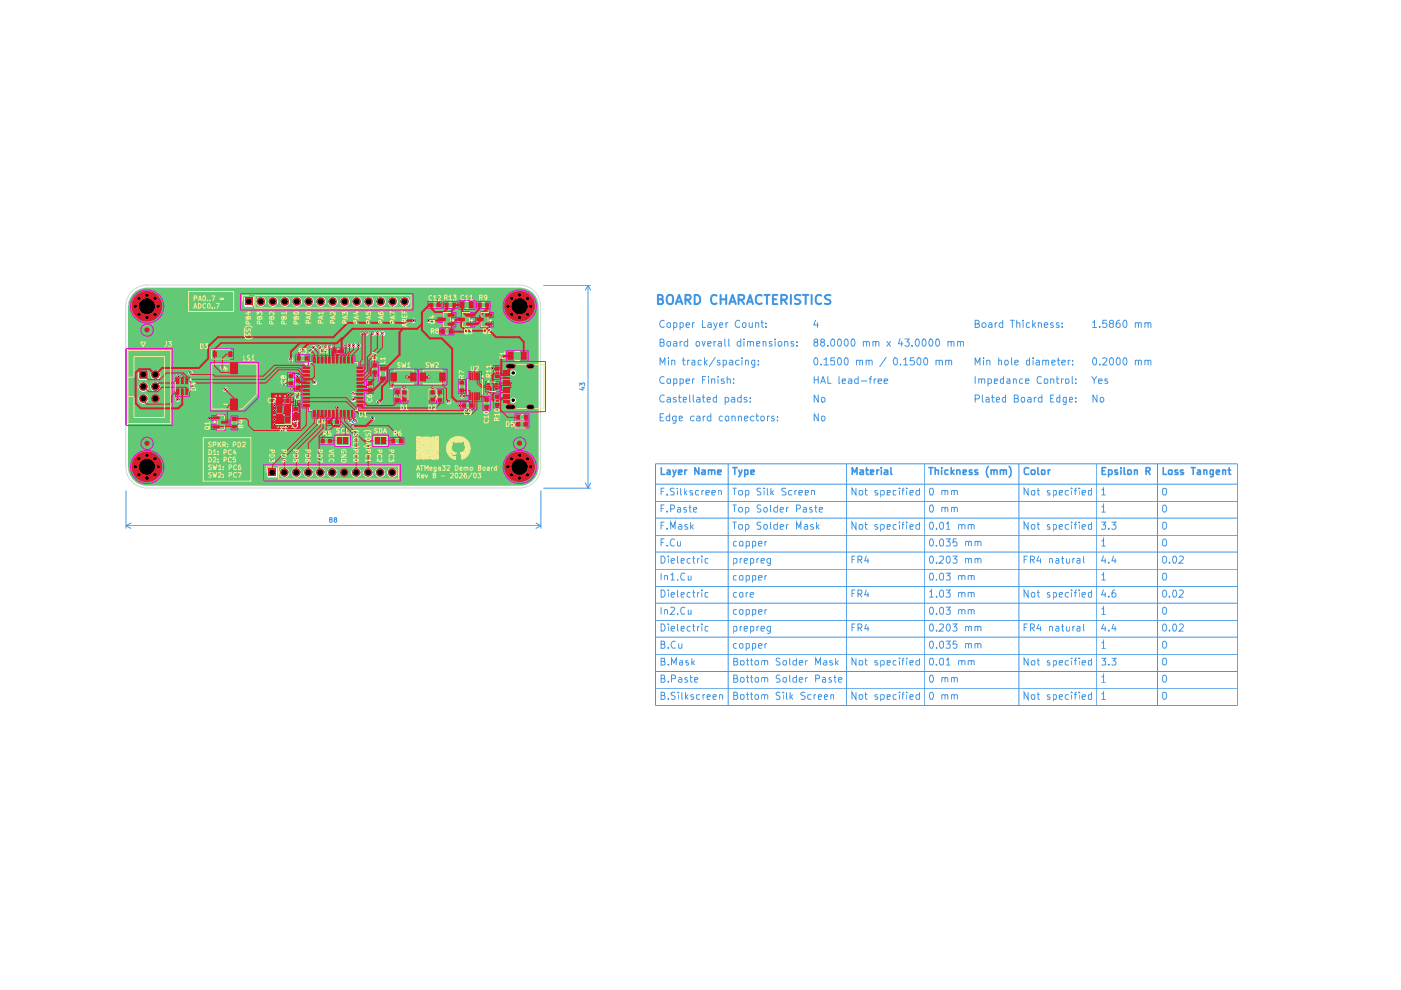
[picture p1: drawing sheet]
<svg xmlns="http://www.w3.org/2000/svg" width="297mm" height="210mm" viewBox="0 0 297 210" stroke-linecap="round" stroke-linejoin="round" font-family="sans-serif">
<g fill="#3b80ca">
<path d="M74.2 90.1l.5-.1v.6h-.5z"/>
<path d="M72.3 90l.6 .1v.5h-.6z"/>
<path d="M72 90.4h.6l-.1 .5h-.4z"/>
<path d="M74.4 89.2l.2-.2 .3 .5-.1 .1-.5-.1z"/>
<path d="M75.5 89l.2 .5-.1 .2-.5-.2z"/>
<path d="M61.4 76.3h.5l-.3 .6z"/>
<path d="M37.7 84.4l.5 .1 .1 .3-.6 .2z"/>
<path d="M37.6 79.2h.3l.2 .5h-.6z"/>
<path d="M40 78.6l.5 .2-.1 .3-.2 .1z"/>
<path d="M47.5 82.1l.5 .2-.5 .5-.2-.5z"/>
<path d="M46.9 77.9h.6l-.2 .5h-.3z"/>
<path d="M59.9 81.4l.3-.2 .3 .1-.3 .5z"/>
<path d="M73.3 72.7h.1l.3 .5h-.6z"/>
<path d="M74.9 72.7h.2l.1 .5h-.5z"/>
<path d="M75.9 72.7h.2l.1 .5h-.6z"/>
<path d="M69.8 73h.2l.1 .5h-.5z"/>
<path d="M74 72.7h.2l.2 .5h-.5z"/>
<path d="M62.9 79.2h.5l.1 .5h-.6z"/>
<path d="M66.1 81.1l.5-.2v.6l-.5-.2z"/>
<path d="M69 73h.2l.2 .5h-.6z"/>
<path d="M65.9 73.6l.5-.2v.6l-.5-.2z"/>
<path d="M65.3 74.3l.5-.2v.5l-.5-.1z"/>
<path d="M67.1 73.4l.2-.2 .4 .1v.3l-.3 .1z"/>
<path d="M76.8 70.1h.2l.2 .6h-.6z"/>
<path d="M79 70.1h.2l.2 .6h-.6z"/>
<path d="M77.4 70.4l.7-.1-.2 .5z"/>
<path d="M80 70.1h.1l.3 .6h-.6z"/>
<path d="M87.7 67.8h.6v.4l-.5 .1z"/>
<path d="M90.3 67.8l.6-.1v.6l-.6-.1z"/>
<path d="M80.1 85.1l.4 .5-.3 .1h-.5z"/>
<path d="M78.7 88.1h.4l.1 .6h-.6z"/>
<path d="M82.3 82.1l.5-.4 .1 .3-.1 .3h-.3z"/>
<path d="M94.8 84.7l.6 .3-.4 .4-.3-.5z"/>
<path d="M97.3 83.9l.4-.1 .2 .1-.1 .4-.5-.1z"/>
</g>
<path d="M61.7 76.2v.6l1.5 1.4-.1 1.6M87.7 67.9h3.2M74.8 90.3h-2.5v2.5l-1.8 1.8v5.6M80.3 85.3l-1.3 1.4v2.1" fill="none" stroke="#3b80ca" stroke-width=".42"/>
<g fill="none" stroke="#3b80ca" stroke-width=".21">
<path d="M37.7 79.6l.3 .2-.1 .1-.4-.1zM38.5 79.5l.3 .2-.1 .2-.3-.2zM40.3 78.9l.3 .2-.1 .2-.3-.2zM40.4 79.1l-.4-.4h-1.9l-.3 .4v.7M47.1 77.6l.3 .2-.1 .2-.4-.2zM47.2 77.8v4.2l.6 .5M52.7 63.9l10.5 10.4h2.7M55.3 63.9l9.7 9.8h1.5M57.8 63.9l9.7 9.7h.1M60.4 63.9l8.6 8.7v1M61.5 76l.3 .2-.1 .2-.3-.2zM62.9 63.9l6.9 7v2.7"/>
<path d="M63 79.6l.3 .2-.1 .1-.3-.1zM65.4 63.9l7.9 7.9v1.4M65.8 74.1l.3 .2-.1 .2-.3-.2zM66.4 73.5l.3 .2-.1 .1-.3-.1zM67.5 73.4l.4 .2-.1 .2-.4-.2zM68 63.9l6.1 6.1v3.2M68.9 73.4l.3 .2-.1 .2-.3-.2zM69.7 73.4l.4 .2-.1 .2-.4-.2zM70.5 63.9l4.4 4.4v4.9M70.8 73.1l.3 .2-.1 .2-.3-.2zM73.1 63.9l2.8 2.9v6.4M73.2 73l.3 .2-.1 .2-.3-.2z"/>
<path d="M74 73l.3 .2-.1 .2-.3-.2zM74.8 73l.3 .2-.1 .2-.3-.2zM75.6 63.9l1.2 1.2v5.5M75.8 73l.4 .2-.2 .2-.3-.2zM76.7 70.4l.3 .2-.1 .2-.3-.2zM77.5 70.4l.3 .2-.1 .2-.4-.2zM78.1 63.9v6.2l-.5 .5M78.9 70.4l.3 .2-.1 .2-.3-.2zM79.3 80l.3 .2-.1 .2-.3-.2zM79.9 70.4l.3 .2-.1 .2-.3-.2zM80.7 63.9l-1.7 1.7v5M81 70.5l.3 .2-.1 .2-.3-.2z"/>
<path d="M83.2 63.9v2.4l-3.2 3.2v1.1M85.8 63.9l.1 2.1-4.8 4.7M86.1 79.7l.3 .2-.1 .2-.3-.2zM87.5 67.7l.3 .2-.1 .2-.3-.2zM90.7 67.7l.4 .2-.2 .2-.3-.2zM90.8 79.7l.3 .2-.1 .2-.3-.2zM92.7 70.1l.3 .2-.1 .2-.3-.2zM92.9 63.5l.3 .2-.1 .2-.3-.2zM97.8 80l.3 .2-.1 .2-.3-.2zM99.8 63.2l.3 .2-.1 .2-.3-.2zM100.6 78.1l.3 .2-.1 .2-.3-.2zM103.6 65.7l.3 .2-.1 .2-.3-.2z"/>
<path d="M104.3 78l.3 .1-.1 .2-.3-.2zM37.5 84.5l.3 .2-.1 .2-.3-.2zM44.3 88.5l.3 .2-.1 .2-.3-.2zM47.7 82.4l.3 .1-.1 .2-.4-.2zM58.1 89.7l.3 .2-.1 .2-.3-.2zM58.1 87.8l.3 .2-.1 .2-.3-.2zM58.1 88.7l.3 .2-.1 .2-.3-.2zM58.1 86.8l.3 .2-.1 .1-.3-.1zM58.1 85.7l.3 .2-.1 .2-.3-.2zM58.1 84.7l.3 .2-.1 .2-.3-.2zM58.3 83.7l.3 .2-.1 .2-.3-.2zM58.7 90.2l.4 .2-.2 .2-.3-.2z"/>
<path d="M59.2 83.7l.4 .2-.1 .2-.4-.2zM59.8 90.2l.3 .2-.1 .2-.4-.2zM60 87.8l.3 .2-.1 .2-.3-.2zM60 81l.3 .2-.1 .2-.3-.2zM60.1 81.2v.5l2.4 2.4h35.3l.1-.2M60.3 83.7l.3 .2-.1 .2-.3-.2zM60.8 90.2l.3 .2-.1 .2-.3-.2zM61 83.4l.3 .2-.1 .2-.3-.2zM61.8 85.5l.3 .2-.1 .2-.3-.2zM61.8 84.5l.3 .2-.1 .2-.3-.2zM61.8 82.3l.3 .2-.1 .2-.3-.2zM61.8 90.2l.3 .2-.1 .2-.3-.2z"/>
<path d="M62.3 89l.3 .2-.1 .1-.3-.1zM62.8 89.7l.3 .2-.1 .2-.3-.2zM63.1 89l.3 .2-.1 .1-.4-.1zM63.3 85l.3 .2-.1 .2-.3-.2zM66.5 80.9l.3 .2-.1 .2-.3-.2zM66.6 81.1h-5.3l-.4-.5h-1.1l-4.1 4.1h-18.1M71.4 86.2l.3 .2-.1 .1-.4-.1zM72.1 90.1l.3 .2-.1 .1-.3-.1zM74.2 89l.3 .2-.1 .1-.3-.1zM74.3 89.2l6.3 6v5M74.7 90.1l.3 .2-.1 .1-.4-.1zM74.7 83.3l.4 .2-.2 .2-.3-.2z"/>
<path d="M74.7 84.5l.4 .2-.2 .2-.3-.2zM74.8 84.7h19.8l.6 .5M75.2 89l.3 .2-.1 .1-.3-.1zM75.3 89.2l7.8 7.8v3.2M78.8 88.5l.3 .2-.1 .2-.3-.2zM80.2 85.1l.3 .2-.1 .1-.3-.1zM82.8 81.8l.3 .2-.1 .1-.3-.1zM82.9 82h-.4l-1.4 1.5h-6.3M85.5 81.8l.3 .2-.1 .1-.3-.1zM91.6 81.8l.3 .2-.1 .1-.3-.1zM95.1 85l.3 .2-.1 .2-.3-.2zM97.3 85.7l.3 .2-.1 .2-.3-.2z"/>
<path d="M97.8 83.7l.3 .2-.1 .2-.3-.2zM103 87l.3 .2-.1 .2-.3-.2zM103.5 83.3l.3 .2-.1 .2-.3-.2zM105.3 86.5l.3 .2-.1 .2-.3-.2zM108.8 89.7l.3 .2-.1 .2-.3-.2z"/>
</g>
<g fill="#3b80ca">
<circle cx="73.1" cy="63.9" r=".89"/>
<circle cx="75.6" cy="63.9" r=".89"/>
<circle cx="78.1" cy="63.9" r=".89"/>
<circle cx="80.7" cy="63.9" r=".89"/>
<circle cx="83.2" cy="63.9" r=".89"/>
<circle cx="85.8" cy="63.9" r=".89"/>
<circle cx="107.7" cy="64.9" r=".47"/>
<circle cx="108.5" cy="63.2" r=".47"/>
<circle cx="108.5" cy="66.6" r=".47"/>
<circle cx="110.2" cy="62.6" r=".47"/>
<circle cx="110.2" cy="64.9" r="3.3"/>
<circle cx="110.2" cy="67.3" r=".47"/>
<circle cx="111.8" cy="63.2" r=".47"/>
<circle cx="111.8" cy="66.6" r=".47"/>
<circle cx="112.5" cy="64.9" r=".47"/>
<circle cx="107.7" cy="99" r=".47"/>
<circle cx="108.5" cy="97.3" r=".47"/>
<circle cx="108.5" cy="100.7" r=".47"/>
<circle cx="110.2" cy="101.3" r=".47"/>
<circle cx="110.2" cy="96.5" r=".47"/>
<circle cx="110.2" cy="99" r="3.3"/>
<circle cx="111.8" cy="97.3" r=".47"/>
<circle cx="111.8" cy="100.7" r=".47"/>
<circle cx="112.5" cy="99" r=".47"/>
</g>
<path d="M107.7 77.6h1.1M112.1 77.6h.7M107.7 86.3h1.1M112.1 86.3h.7" fill="none" stroke="#3b80ca" stroke-width="1"/>
<g fill="#3b80ca">
<path d="M29.8 78.8h1.2v1.2h-1.2z"/>
<circle cx="73" cy="100.2" r=".89"/>
<circle cx="75.5" cy="100.2" r=".89"/>
<circle cx="78.1" cy="100.2" r=".89"/>
<circle cx="80.6" cy="100.2" r=".89"/>
<circle cx="83.1" cy="100.2" r=".89"/>
</g>
<path d="M29.8 78.8h1.2v1.2h-1.2z" fill="none" stroke="#3b80ca" stroke-width=".51"/>
<g fill="#3b80ca">
<path d="M56.9 99.3h1.7v1.7h-1.7z"/>
<path d="M51.9 63.1h1.7v1.7h-1.7z"/>
<circle cx="30.4" cy="82" r=".89"/>
<circle cx="32.9" cy="82" r=".89"/>
<circle cx="30.4" cy="84.5" r=".89"/>
<circle cx="32.9" cy="84.5" r=".89"/>
<circle cx="32.9" cy="79.4" r=".89"/>
<circle cx="29.5" cy="66.6" r=".47"/>
<circle cx="31.2" cy="67.3" r=".47"/>
<circle cx="32.9" cy="66.6" r=".47"/>
<circle cx="60.4" cy="63.9" r=".89"/>
<circle cx="62.9" cy="63.9" r=".89"/>
<circle cx="65.4" cy="63.9" r=".89"/>
<circle cx="68" cy="63.9" r=".89"/>
<circle cx="70.5" cy="63.9" r=".89"/>
<circle cx="28.7" cy="99" r=".47"/>
<circle cx="29.5" cy="97.3" r=".47"/>
<circle cx="29.5" cy="100.7" r=".47"/>
<circle cx="31.2" cy="101.3" r=".47"/>
<circle cx="31.2" cy="96.5" r=".47"/>
<circle cx="31.2" cy="99" r="3.3"/>
<circle cx="32.9" cy="97.3" r=".47"/>
<circle cx="32.9" cy="100.7" r=".47"/>
<circle cx="33.5" cy="99" r=".47"/>
<circle cx="60.3" cy="100.2" r=".89"/>
<circle cx="62.8" cy="100.2" r=".89"/>
<circle cx="65.4" cy="100.2" r=".89"/>
<circle cx="67.9" cy="100.2" r=".89"/>
<circle cx="70.4" cy="100.2" r=".89"/>
<circle cx="55.3" cy="63.9" r=".89"/>
<circle cx="57.8" cy="63.9" r=".89"/>
<circle cx="31.2" cy="62.6" r=".47"/>
<circle cx="28.7" cy="64.9" r=".47"/>
<circle cx="29.5" cy="63.2" r=".47"/>
<circle cx="31.2" cy="64.9" r="3.3"/>
<circle cx="32.9" cy="63.2" r=".47"/>
<circle cx="33.5" cy="64.9" r=".47"/>
</g>
<path d="M28.7 61.8l1.1-.5 1-.3h79.7a3.9 3.9 0 0 1 3.7 3.6v34.8l-.3 1.1-.3 .5a3.5 3.5 0 0 1-3.1 2h-79.7l-1-.3a4.3 4.3 0 0 1-2.6-3.3h29.5l.1 1.8h1.9l.1-1.1h.4v.2a1.06 1.06 0 0 0 1.2 1 1.06 1.06 0 0 0 .9-1.2h.5v.2a1.06 1.06 0 0 0 1.1 1 1.06 1.06 0 0 0 1-1.2h.4v.2a1.06 1.06 0 0 0 1.1 1 1.06 1.06 0 0 0 1-1.2h.4v.2a1.06 1.06 0 0 0 1.2 1 1.06 1.06 0 0 0 1-1.2h.4v.2a1.06 1.06 0 0 0 1.1 1 1.06 1.06 0 0 0 1-1.2h3v.2a1.06 1.06 0 0 0 1.1 1 1.06 1.06 0 0 0 1-1.2h.4v.2a1.06 1.06 0 0 0 1.1 1 1.06 1.06 0 0 0 1-1.2h.4v.2a1.06 1.06 0 0 0 1.2 1 1.06 1.06 0 0 0 1-1.2h.4v.2a1.04 1.04 0 0 0 1.4 .9 1.04 1.04 0 0 0 .5-1.6 1.04 1.04 0 0 0-1.7-.1l-.2 .6h-.4l-.1-.2a1.04 1.04 0 0 0-1.1-.7 1.04 1.04 0 0 0-1 .9h-.4l-.1-.2a1.04 1.04 0 0 0-1.1-.7 1.04 1.04 0 0 0-.9 .9h-.4l-.1-.2a1.04 1.04 0 0 0-1.1-.7 1.04 1.04 0 0 0-.9 .9h-3l-.1-.2a1.04 1.04 0 0 0-1.1-.7 1.04 1.04 0 0 0-.9 .9h-.4l-.1-.2a1.04 1.04 0 0 0-1.1-.7 1.04 1.04 0 0 0-1 .9h-.4l-.1-.2a1.04 1.04 0 0 0-1.1-.7 1.04 1.04 0 0 0-.9 .9h-.4l-.1-.2a1.04 1.04 0 0 0-1.1-.7 1.04 1.04 0 0 0-.9 .9h-.5v-.2a1.04 1.04 0 0 0-1.2-.7 1.04 1.04 0 0 0-.9 .9h-.4l-.1-.9h-1.9l-.1 .2h-29.5l-.1-9.2h44.7v.4l.6 .2 .4-.3v-.4a.53 .53 0 0 0-.6-.3 .53 .53 0 0 0-.4 .4h-44.7v-1.1h46.8l.1 .5 .5 .2-.2 .3 .1 .5 .1 .2h.5a.55 .55 0 0 0 .3-.5 .55 .55 0 0 0-.3-.5 .62 .62 0 0 0 .6-.2 .62 .62 0 0 0 0-.7 .69 .69 0 0 0-.9 0l-.2-.2h-.3l-.3 .4h-46.8v-.4h51.3v.2l.3 .3h.4l.4-.4-.3-.5h-.5l-.3 .4h-51.3v-4.2h2.2a1.09 1.09 0 0 0 .6 1 1.09 1.09 0 0 0 1.2-.1l.4-.8h5.7v.4l.4 .2 .5-.3v-.3h36.4v.4l.2 .2h5.1v.3l.4 .3 .6-.4-.1-.3h14v.4l.3 .2h.4l.3-.4-.2-.5h12.7a.59 .59 0 0 0 .7 .6 .59 .59 0 0 0 .5-.8 .59 .59 0 0 0-.9-.2l-.3 .4-13.1-.1-.2 .1-.2 .3h-14l-.2-.3h-.4l-.3 .4h-4.7l.3-.2v-.5l-.4-.3-.5 .4h-36.4l-.2-.4h-.4l-.3 .4h-5.7a1.06 1.06 0 0 0-1-1.1 1.06 1.06 0 0 0-1.2 1h-2.2v-1.1h47.4v.3l.2 .2h22.7l.2 .5a.6 .6 0 0 0 .8-.2v-.4l-.2-.3a.56 .56 0 0 0-.8 .4h-22.3l.3-.2v-.4l-.3-.3h-.4l-.2 .4h-47.4v-1.5h2.2a1.06 1.06 0 0 0 1.1 1.2 1.06 1.06 0 0 0 1.1-1.2h.4v.3a1.08 1.08 0 0 0 .9 .9 1.08 1.08 0 0 0 1.1-.6h13.4v.3a.52 .52 0 0 0 .8 .1 .52 .52 0 0 0-.1-.8l-.5 .1-.2 .3h-13.4l.1-.6h48.4v.3a.52 .52 0 0 0 .9 .1 .52 .52 0 0 0-.2-.8l-.5 .1-.2 .3h-48.4l-.4-.7h26v.1a.52 .52 0 0 0 .6 .4 .52 .52 0 0 0 .5-.5h5.5l.1 .3 .2 .2h.3l.4-.3v-.4l-.4-.4-.5 .2-.1 .4h-5.5l-.3-.5h-.4l-.4 .5h-26.1a1.03 1.03 0 0 0-1.6 .7h-.4v-.2a1.1 1.1 0 0 0-1.7-.5l-.5 .7h-2.2v-3h2.2v1.2l.5 .5h1.3l.4-.4v-.8h.4a1.08 1.08 0 0 0 .9 1.1 1.08 1.08 0 0 0 1.2-.8h3.3v.3a.53 .53 0 0 0 .6 .3 .53 .53 0 0 0 .4-.6h24.3v.2a.53 .53 0 0 0 .5 .4 .53 .53 0 0 0 .5-.3l-.1-.5-.2-.2h-.4l-.3 .4h-24.3l-.3-.4h-.5l-.2 .4h-3.3l-.1-.7h6v.3l.4 .2h.5l.1-.5h67.3l.1 .5 .3 .1 .6-.1a.56 .56 0 0 0 .2-.5 .56 .56 0 0 0-.4-.5l-.7 .2-.1 .3h-67.3l-.2-.4-.6 .1-.2 .3h-6l-.4-.5a1.11 1.11 0 0 0-1.6 .9h-.4l-.1-.9-.3-.1h-1.3l-.3 .1-.2 .4h-2.2v-1h19.6v.2l.2 .3h.5l.3-.5a.51 .51 0 0 0-.2-.5 .51 .51 0 0 0-.6 0l-.2 .5h-19.6v-1.7h34.1v.2a.54 .54 0 0 0 .9 .2 .54 .54 0 0 0-.3-.9l-.5 .1-.1 .4h-34.1v-1.9h38.3v.3l.3 .3h.4l.2-.6 .7-.6 .5 .3h.4l.2-.1 .1-.4h.3l.4 .5h.5a.64 .64 0 0 0 1-.5l-.2-.3h2.7a.59 .59 0 0 0 .3 .5 .59 .59 0 0 0 .6 0l.5 .1 .2-.2a.61 .61 0 0 0 .9-.1 .63 .63 0 0 0 1.1-.1 .62 .62 0 0 0-.4-.6 .62 .62 0 0 0-.7 .2l-.3-.2-.5 .1a.6 .6 0 0 0-.8 0 .54 .54 0 0 0-.6-.1 .54 .54 0 0 0-.3 .4h-3.3a.68 .68 0 0 0-1 .2l-.4 .1-.3-.4h-.4l-.4 .5-.4-.4h-.4l-.3 .2v.4l-.4 .2-.2 .3h-38.3v-3.6h49.3v.2l.3 .3 .5-.1a.75 .75 0 0 0 .9-.2v-.2h.5v.2l.3 .3h.4l.2-.3 .4 .3h.4l.2-.3h.2a.48 .48 0 0 0 .5 .4 .48 .48 0 0 0 .5-.4v-.3l-.3-.4h-.4l-.4 .4-.5-.5a.7 .7 0 0 1-1.1 0l-.4 .4v.2h-.5v-.2l-.4-.4-.4 .2-.5-.2-.4 .4v.2h-49.3v-2.8h60.1v.4l.3 .2 .5-.1 .2-.5h2.3v.3l.2 .3h.4l.3-.3v-.4l-.3-.3h-.4l-.2 .4h-2.3l-.3-.4-.6 .1-.1 .3h-60.1v-2.9l.2-1.1 .3-.8h24.2v1.9l.1 .1h1.8l.2-.3v-.9h.4v.4a1.08 1.08 0 0 0 1.3 .8 1.08 1.08 0 0 0 .8-1.2h.5v.4a1.08 1.08 0 0 0 1.2 .8 1.08 1.08 0 0 0 .9-1.2h.4v.4a1.08 1.08 0 0 0 1.2 .8 1.08 1.08 0 0 0 .9-1.2h.4v.4a1.08 1.08 0 0 0 1.3 .8 1.08 1.08 0 0 0 .9-1.2h.4v.4a1.08 1.08 0 0 0 1.2 .8 1.08 1.08 0 0 0 .9-1.2h.4v.4a1.08 1.08 0 0 0 1.3 .8 1.08 1.08 0 0 0 .8-1.2h.5v.4a1.08 1.08 0 0 0 1.2 .8 1.08 1.08 0 0 0 .9-1.2h.4v.4a1.08 1.08 0 0 0 1.2 .8 1.08 1.08 0 0 0 .9-1.2h.4v.4a1.08 1.08 0 0 0 1.3 .8 1.08 1.08 0 0 0 .9-1.2h.4v.4a1.08 1.08 0 0 0 1.2 .8 1.08 1.08 0 0 0 .9-1.2h.4v.4a1.08 1.08 0 0 0 1.3 .8 1.08 1.08 0 0 0 .8-1.2h.5v.4a1.08 1.08 0 0 0 1.2 .8 1.08 1.08 0 0 0 .9-1.2h.4v.4a1.08 1.08 0 0 0 1.8 .4 1.08 1.08 0 0 0-.5-1.8 1.02 1.02 0 0 0-1.3 1h-.4l-.1-.2a1.03 1.03 0 0 0-1.1-.8 1.03 1.03 0 0 0-.9 1h-.5l-.1-.2a1.03 1.03 0 0 0-1-.8 1.03 1.03 0 0 0-1 1h-.4l-.1-.2a1.03 1.03 0 0 0-1.1-.8 1.03 1.03 0 0 0-.9 1h-.4l-.1-.2a1.03 1.03 0 0 0-1.1-.8 1.03 1.03 0 0 0-1 1h-.4l-.1-.2a1.03 1.03 0 0 0-1.1-.8 1.03 1.03 0 0 0-.9 1h-.4l-.1-.2a1.03 1.03 0 0 0-1.1-.8 1.03 1.03 0 0 0-.9 1h-.5l-.1-.2a1.03 1.03 0 0 0-1-.8 1.03 1.03 0 0 0-1 1h-.4l-.1-.2a1.03 1.03 0 0 0-1.1-.8 1.03 1.03 0 0 0-.9 1h-.4l-.1-.2a1.03 1.03 0 0 0-1.1-.8 1.03 1.03 0 0 0-1 1h-.4l-.1-.2a1.03 1.03 0 0 0-1.1-.8 1.03 1.03 0 0 0-.9 1h-.4l-.1-.2a1.03 1.03 0 0 0-1.1-.8 1.03 1.03 0 0 0-.9 1h-.5l-.1-.2a1.03 1.03 0 0 0-1-.8 1.03 1.03 0 0 0-1 1h-.4l-.1-1h-2v.2h-24.2l.4-.6z" fill="#64c976"/>
<g fill="none" stroke="#64c976" stroke-width=".21">
<path d="M37.7 79.6l.3 .2-.1 .1-.4-.1zM38.5 79.5l.3 .2-.1 .2-.3-.2zM40.3 78.9l.3 .2-.1 .2-.3-.2zM47.1 77.6l.3 .2-.1 .2-.4-.2zM61.5 76l.3 .2-.1 .2-.3-.2zM63 79.6l.3 .2-.1 .1-.3-.1zM65.8 74.1l.3 .2-.1 .2-.3-.2zM66.4 73.5l.3 .2-.1 .1-.3-.1zM67.5 73.4l.4 .2-.1 .2-.4-.2zM68.9 73.4l.3 .2-.1 .2-.3-.2zM69.7 73.4l.4 .2-.1 .2-.4-.2zM70.8 73.1l.3 .2-.1 .2-.3-.2z"/>
<path d="M73.2 73l.3 .2-.1 .2-.3-.2zM74 73l.3 .2-.1 .2-.3-.2zM74.8 73l.3 .2-.1 .2-.3-.2zM75.8 73l.4 .2-.2 .2-.3-.2zM76.7 70.4l.3 .2-.1 .2-.3-.2zM77.5 70.4l.3 .2-.1 .2-.4-.2zM78.9 70.4l.3 .2-.1 .2-.3-.2zM79.3 80l.3 .2-.1 .2-.3-.2zM79.9 70.4l.3 .2-.1 .2-.3-.2zM81 70.5l.3 .2-.1 .2-.3-.2zM86.1 79.7l.3 .2-.1 .2-.3-.2zM87.5 67.7l.3 .2-.1 .2-.3-.2z"/>
<path d="M90.7 67.7l.4 .2-.2 .2-.3-.2zM90.8 79.7l.3 .2-.1 .2-.3-.2zM92.7 70.1l.3 .2-.1 .2-.3-.2zM92.9 63.5l.3 .2-.1 .2-.3-.2zM97.8 80l.3 .2-.1 .2-.3-.2zM99.8 63.2l.3 .2-.1 .2-.3-.2zM100.6 78.1l.3 .2-.1 .2-.3-.2zM103.6 65.7l.3 .2-.1 .2-.3-.2zM104.3 78l.3 .1-.1 .2-.3-.2zM37.5 84.5l.3 .2-.1 .2-.3-.2zM44.3 88.5l.3 .2-.1 .2-.3-.2zM47.7 82.4l.3 .1-.1 .2-.4-.2z"/>
<path d="M58.1 89.7l.3 .2-.1 .2-.3-.2zM58.1 87.8l.3 .2-.1 .2-.3-.2zM58.1 88.7l.3 .2-.1 .2-.3-.2zM58.1 86.8l.3 .2-.1 .1-.3-.1zM58.1 85.7l.3 .2-.1 .2-.3-.2zM58.1 84.7l.3 .2-.1 .2-.3-.2zM58.3 83.7l.3 .2-.1 .2-.3-.2zM58.7 90.2l.4 .2-.2 .2-.3-.2zM59.2 83.7l.4 .2-.1 .2-.4-.2zM59.8 90.2l.3 .2-.1 .2-.4-.2zM60 87.8l.3 .2-.1 .2-.3-.2zM60 81l.3 .2-.1 .2-.3-.2z"/>
<path d="M60.3 83.7l.3 .2-.1 .2-.3-.2zM60.8 90.2l.3 .2-.1 .2-.3-.2zM61 83.4l.3 .2-.1 .2-.3-.2zM61.8 85.5l.3 .2-.1 .2-.3-.2zM61.8 84.5l.3 .2-.1 .2-.3-.2zM61.8 82.3l.3 .2-.1 .2-.3-.2zM61.8 90.2l.3 .2-.1 .2-.3-.2zM62.3 89l.3 .2-.1 .1-.3-.1zM62.8 89.7l.3 .2-.1 .2-.3-.2zM63.1 89l.3 .2-.1 .1-.4-.1zM63.3 85l.3 .2-.1 .2-.3-.2zM66.5 80.9l.3 .2-.1 .2-.3-.2z"/>
<path d="M71.4 86.2l.3 .2-.1 .1-.4-.1zM72.1 90.1l.3 .2-.1 .1-.3-.1zM74.2 89l.3 .2-.1 .1-.3-.1zM74.7 90.1l.3 .2-.1 .1-.4-.1zM74.7 83.3l.4 .2-.2 .2-.3-.2zM74.7 84.5l.4 .2-.2 .2-.3-.2zM75.2 89l.3 .2-.1 .1-.3-.1zM78.8 88.5l.3 .2-.1 .2-.3-.2zM80.2 85.1l.3 .2-.1 .1-.3-.1zM82.8 81.8l.3 .2-.1 .1-.3-.1zM85.5 81.8l.3 .2-.1 .1-.3-.1zM91.6 81.8l.3 .2-.1 .1-.3-.1z"/>
<path d="M95.1 85l.3 .2-.1 .2-.3-.2zM97.3 85.7l.3 .2-.1 .2-.3-.2zM97.8 83.7l.3 .2-.1 .2-.3-.2zM103 87l.3 .2-.1 .2-.3-.2zM103.5 83.3l.3 .2-.1 .2-.3-.2zM105.3 86.5l.3 .2-.1 .2-.3-.2zM108.8 89.7l.3 .2-.1 .2-.3-.2z"/>
</g>
<g fill="#64c976">
<circle cx="73.1" cy="63.9" r=".89"/>
<circle cx="75.6" cy="63.9" r=".89"/>
<circle cx="78.1" cy="63.9" r=".89"/>
<circle cx="80.7" cy="63.9" r=".89"/>
<circle cx="83.2" cy="63.9" r=".89"/>
<circle cx="85.8" cy="63.9" r=".89"/>
<circle cx="107.7" cy="64.9" r=".47"/>
<circle cx="108.5" cy="63.2" r=".47"/>
<circle cx="108.5" cy="66.6" r=".47"/>
<circle cx="110.2" cy="62.6" r=".47"/>
<circle cx="110.2" cy="64.9" r="3.3"/>
<circle cx="110.2" cy="67.3" r=".47"/>
<circle cx="111.8" cy="63.2" r=".47"/>
<circle cx="111.8" cy="66.6" r=".47"/>
<circle cx="112.5" cy="64.9" r=".47"/>
<circle cx="107.7" cy="99" r=".47"/>
<circle cx="108.5" cy="97.3" r=".47"/>
<circle cx="108.5" cy="100.7" r=".47"/>
<circle cx="110.2" cy="101.3" r=".47"/>
<circle cx="110.2" cy="96.5" r=".47"/>
<circle cx="110.2" cy="99" r="3.3"/>
<circle cx="111.8" cy="97.3" r=".47"/>
<circle cx="111.8" cy="100.7" r=".47"/>
<circle cx="112.5" cy="99" r=".47"/>
</g>
<path d="M107.7 77.6h1.1M112.1 77.6h.7M107.7 86.3h1.1M112.1 86.3h.7" fill="none" stroke="#64c976" stroke-width="1"/>
<g fill="#64c976">
<path d="M29.8 78.8h1.2v1.2h-1.2z"/>
<circle cx="73" cy="100.2" r=".89"/>
<circle cx="75.5" cy="100.2" r=".89"/>
<circle cx="78.1" cy="100.2" r=".89"/>
<circle cx="80.6" cy="100.2" r=".89"/>
<circle cx="83.1" cy="100.2" r=".89"/>
</g>
<path d="M29.8 78.8h1.2v1.2h-1.2z" fill="none" stroke="#64c976" stroke-width=".51"/>
<g fill="#64c976">
<path d="M56.9 99.3h1.7v1.7h-1.7z"/>
<path d="M51.9 63.1h1.7v1.7h-1.7z"/>
<circle cx="30.4" cy="82" r=".89"/>
<circle cx="32.9" cy="82" r=".89"/>
<circle cx="30.4" cy="84.5" r=".89"/>
<circle cx="32.9" cy="84.5" r=".89"/>
<circle cx="32.9" cy="79.4" r=".89"/>
<circle cx="29.5" cy="66.6" r=".47"/>
<circle cx="31.2" cy="67.3" r=".47"/>
<circle cx="32.9" cy="66.6" r=".47"/>
<circle cx="60.4" cy="63.9" r=".89"/>
<circle cx="62.9" cy="63.9" r=".89"/>
<circle cx="65.4" cy="63.9" r=".89"/>
<circle cx="68" cy="63.9" r=".89"/>
<circle cx="70.5" cy="63.9" r=".89"/>
<circle cx="28.7" cy="99" r=".47"/>
<circle cx="29.5" cy="97.3" r=".47"/>
<circle cx="29.5" cy="100.7" r=".47"/>
<circle cx="31.2" cy="101.3" r=".47"/>
<circle cx="31.2" cy="96.5" r=".47"/>
<circle cx="31.2" cy="99" r="3.3"/>
<circle cx="32.9" cy="97.3" r=".47"/>
<circle cx="32.9" cy="100.7" r=".47"/>
<circle cx="33.5" cy="99" r=".47"/>
<circle cx="60.3" cy="100.2" r=".89"/>
<circle cx="62.8" cy="100.2" r=".89"/>
<circle cx="65.4" cy="100.2" r=".89"/>
<circle cx="67.9" cy="100.2" r=".89"/>
<circle cx="70.4" cy="100.2" r=".89"/>
<circle cx="55.3" cy="63.9" r=".89"/>
<circle cx="57.8" cy="63.9" r=".89"/>
<circle cx="31.2" cy="62.6" r=".47"/>
<circle cx="28.7" cy="64.9" r=".47"/>
<circle cx="29.5" cy="63.2" r=".47"/>
<circle cx="31.2" cy="64.9" r="3.3"/>
<circle cx="32.9" cy="63.2" r=".47"/>
<circle cx="33.5" cy="64.9" r=".47"/>
</g>
<path d="M28.3 61.5a4.5 4.5 0 0 1 2.9-1h79a4.5 4.5 0 0 1 4.4 4.4v34.1a4.5 4.5 0 0 1-4.4 4.5h-79a4.5 4.5 0 0 1-4.5-4.5v-34.1a4.5 4.5 0 0 1 1.6-3.4z" fill="none" stroke="#d0d2cd" stroke-width=".21"/>
<g fill="none" stroke="#4196e2" stroke-width=".21">
<path d="M115.2 60.5h10.1M124.7 60.5v43M124.7 60.5l.6 1.1M124.7 60.5l-.6 1.1M140 72.6h.6l.2-.3-.1-.2-.2-.2h-.5v1.5h.5l.3-.2v-.5l-.3-.1M140 77.4v-1.5l.5 1.1 .5-1.1v1.5M140.8 79.9a.74 .74 0 0 0-.9 .4 .74 .74 0 0 0 .3 1l.6-.1M140.8 68.1a.72 .72 0 0 0-1 .4 .72 .72 0 0 0 .6 .9l.4-.1M141.4 72.6a.45 .45 0 0 1 .8 0l-.1 .7a.45 .45 0 0 1-.7-.1zM141.5 68.6l.2-.2 .5 .2-.1 .7a.45 .45 0 0 1-.7-.1zM141.7 75.9v.1M141.7 76.4v1"/>
<path d="M142.4 76.5l.2-.1 .5 .1v.9M142.4 76.4v1M142.8 68.5l.5-.1 .2 .2v.7l-.2 .1-.5-.1M142.8 72.5h.6l.1 .9M142.8 68.4v1.5M143.5 72.7l-.5 .1-.3 .3 .3 .3 .5-.1M144.2 68.5l.4-.1 .3 .2v.7l-.3 .1-.4-.1M144.2 68.4v1.5M144.2 72.4v1M144.6 72.4l-.4 .2M144.7 76.4h.6M144.9 75.9v1.2l.4 .3"/>
<path d="M145.5 68.9l.7-.1-.1-.3-.4-.1-.2 .3v.6l.2 .1 .4-.1M145.8 72.5a.52 .52 0 0 0-.8 .1v.6a.52 .52 0 0 0 .8 .1M145.8 71.9v1.5M145.8 76.4v1M146.2 76.4l-.4 .2M146.7 76.5l.5-.1 .1 .1v.9M146.8 68.4v1M147.2 68.4l-.4 .3M147.3 76.7l-.7 .3 .2 .4 .5-.1M147.7 72.5l.4-.1 .2 .2v.6l-.2 .2h-.3l-.2-.2zM148.7 76.5l-.4-.1-.3 .2 .1 .7h.6M148.8 72.4l.4 1 .3-1"/>
<path d="M148.9 67.9v1.5h.7M149.4 75.9v1.5M149.4 76.8l.5 .6M149.6 79.8h-.7v1.5M149.9 76.4l-.5 .6M150 72.9l.8-.2-.1-.2-.4-.1-.3 .2 .1 .7h.6M150.1 68.5h.6l.1 .9M150.2 79.8v.1M150.8 68.8h-.5l-.3 .3 .3 .3 .5-.1M151.3 68.4l.4 1M151.4 72.4v1M151.6 75.8l-1.2 1.9"/>
<path d="M151.8 72.4l-.4 .2M152.1 68.4l-.4 1-.4 .5M152.2 79.8v.1M152.3 72.5h.6l.1 .9M152.6 68.9l.6-.1-.1-.4-.4 .1-.1 .8 .1 .1 .5-.1M152.7 76.5l-.5-.1-.1 .1 .1 .4 .5 .1v.3h-.6M153 72.7l-.5 .1-.3 .3 .3 .3 .5-.1M153.3 76.5l.5-.1 .2 .1v.7l-.2 .2-.5-.1M153.3 76.4v1.5M153.7 71.9v1.3l.2 .2M153.9 68.4v1M154.2 79.8v1.5"/>
<path d="M154.3 68.4l-.3 .1-.1 .2M154.5 71.9v1.4l.2 .1M154.7 76.5l.4-.1 .3 .1v.9M155.4 76.7l-.8 .3 .3 .4 .5-.1M156.7 76.5a.52 .52 0 0 0-.7 .1l.1 .7h.6M156.8 68.1a.72 .72 0 0 0-1 .4 .72 .72 0 0 0 .6 .9l.4-.1M157.1 72.5a.52 .52 0 0 0-.8 .1v.6a.52 .52 0 0 0 .8 .1M157.1 71.9v1.5M157.3 75.9v.1M157.3 76.4v1M157.5 68.6l.1-.2 .6 .2-.1 .7-.5 .1-.2-.2zM157.7 71.9v.2"/>
<path d="M157.7 72.4v1M158.1 76.5l.1-.1 .5 .1v.9M158.1 76.4v1M158.5 72.6l.2-.2 .4 .1v.9M158.5 72.4v1M158.8 68.4v.9l.3 .1 .4-.1M159.1 72.6a.35 .35 0 0 1 .3-.2 .35 .35 0 0 1 .4 .2v.8M159.5 68.4v1M160 76.4l-.1 1.4h-.5M160 76.5l-.4-.1-.3 .2v.4l.3 .4 .4-.1M160.2 68.6l.1-.1a.36 .36 0 0 1 .6 .2v.7M160.2 68.4v1"/>
<path d="M160.4 72.9l.7-.2-.1-.2h-.6v.8h.6M160.8 77.2v.2M160.8 76.5h.1M161.4 68.4h.5M161.5 67.9v1.4l.4 .1M161.8 72.6l.2-.2 .3 .1 .1 .9M161.8 72.4v1M162.4 69.3v.1M162.4 68.5v.2M163.7 72.5l-.5-.1-.1 .2 .1 .3 .5 .1v.3h-.6M164.3 71.9v.2M164.3 72.4v1"/>
<path d="M165 72.6l.1-.1a.45 .45 0 0 1 .7 .1v.6a.45 .45 0 0 1-.8 0zM166.4 72.6l.1-.1a.36 .36 0 0 1 .5 .1v.8M166.4 72.4v1M168.2 72.5h-.5v.3l.4 .1 .2 .3-.2 .2-.4-.1M169 73.2v.2M169 72.5v.1M172.6 79.8v1.5M172.9 75.9h.2a1 1 0 0 1 0 1.5l-.5-.4a.99 .99 0 0 1 .3-1.1zM172.9 72.6l-.3-.2v-.3l.3-.2 .4 .1v.5l-.7 .1v.6a.46 .46 0 0 0 .4 .2 .46 .46 0 0 0 .4-.2v-.4l-.3-.2M172.9 67.9l-.3 1h.9M173.3 68.4v1M173.5 79.8v1.5"/>
<path d="M174.1 77.2v.2M174.2 72.6l-.2-.4 .1-.1 .1-.2h.4l.2 .3v.2l-.7 .2-.1 .2v.4l.2 .2h.4l.2-.2v-.4l-.2-.2M174.7 76.3l.5-.4v1.5M174.7 77.4h.9M175.5 73.2v.2M175.5 79.8v1.5h.7M176.3 72.1l.3-.2 .4 .3v1l-.5 .2a.93 .93 0 0 1-.2-1.3zM177 75.9h-.8l-.1 .6h.9v.7l-.3 .2-.6-.2M177.9 75.9h.2a1 1 0 0 1 0 1.5l-.5-.4a.99 .99 0 0 1 .3-1.1zM177.9 71.9a.89 .89 0 0 1 .3 1.4l-.1 .1a.88 .88 0 0 1-.2-1.5zM177.9 79.8v1.5h.2M179.3 75.9h.2a1 1 0 0 1 0 1.5l-.4-.4a.99 .99 0 0 1 .2-1.1z"/>
<path d="M179.3 71.9a.89 .89 0 0 1 .4 1.4l-.2 .1a.88 .88 0 0 1-.2-1.5zM180.6 72l.2-.1a.89 .89 0 0 1 .3 1.4l-.2 .1a.78 .78 0 0 1-.6-.6 .78 .78 0 0 1 .3-.7zM181.6 76.5l.3-.1 .4 .1v.9M181.6 76.4v1M181.9 79.8v1.5h-.5l-.2-.3 .1-.6 .6-.1M182.3 76.5l.2-.1 .4 .1v.9M183 72.6l.1-.1a.36 .36 0 0 1 .6 .1v.8M183 72.4v1M183.6 76.5l.2-.1 .4 .1v.9M183.6 76.4v1M183.7 72.6l.2-.2 .3 .1 .1 .9M184.2 76.5l.3-.1 .4 .1v.9"/>
<path d="M184.8 79.8l-.3 .2v1.3M185.1 72.6l.2-.2 .4 .1v.9M185.1 72.4v1M185.7 72.6a.35 .35 0 0 1 .3-.2 .35 .35 0 0 1 .4 .2v.8M187.9 75.8l-1.4 1.9M188 72.4l.8 1M188.8 72.4l-.8 1M189.7 75.9l.5 .2v.9l-.3 .4-.4-.4a.99 .99 0 0 1 .2-1.1zM190.8 71.8l-.3 1.1h.9M190.9 77.2v.2M191.2 72.4v1M191.6 76.3l.4-.4v1.5"/>
<path d="M191.6 77.4h.8M191.9 71.9h.9l-.5 .6h.2l.3 .2v.5l-.3 .2h-.5l-.1-.2M193.4 73.2v.2M193.8 75.9h-.8v.6h.8v.7l-.3 .2-.5-.2M194.4 71.9a.89 .89 0 0 1 .3 1.4l-.1 .1a.88 .88 0 0 1-.2-1.5zM194.5 76.1l.3-.2 .4 .2v.9l-.3 .4-.3-.2-.2-.4zM195.7 72l.1-.1a.89 .89 0 0 1 .4 1.4l-.2 .1a.78 .78 0 0 1-.6-.6 .78 .78 0 0 1 .3-.7zM196.2 75.9h.1a1 1 0 0 1 0 1.5l-.4-.4a.99 .99 0 0 1 .3-1.1zM197.1 72l.2-.1a.82 .82 0 0 1 .5 .7 .82 .82 0 0 1-.5 .8 1.1 1.1 0 0 1-.2-1.4zM198.5 76.5l.2-.1 .4 .1v.9M198.5 76.4v1M198.5 72l.2-.1a.82 .82 0 0 1 .5 .7 .82 .82 0 0 1-.5 .8 1.1 1.1 0 0 1-.2-1.4z"/>
<path d="M199.1 76.5l.3-.1 .4 .1v.9M200.5 76.5l.2-.1 .5 .1v.9M200.5 76.4v1M201 72.6l.2-.2 .4 .1 .1 .9M201 72.4v1M201.2 76.5l.1-.1 .5 .1v.9M201.7 72.6l.1-.2 .4 .1 .1 .9M203 72.6l.2-.2 .3 .1 .1 .9M203 72.4v1M203.6 72.6a.35 .35 0 0 1 .4-.2 .35 .35 0 0 1 .3 .2v.8M206.8 68.7l.6-.1 .2-.2-.1-.3-.2-.2h-.5v1.5h.5l.4-.2v-.3l-.4-.2M206.8 77.4v-1.5l.5 1.1 .5-1.1v1.5"/>
<path d="M206.8 79.8v1.5M208.4 68.5l.3-.1 .3 .2v.6a.47 .47 0 0 1-.4 .2 .47 .47 0 0 1-.4-.2zM208.5 75.9v.1M208.5 76.4v1M209.2 76.5l.3-.1 .4 .1v.9M209.2 76.4v1M209.6 68.5h.6l.1 .9M210.3 68.8h-.5l-.3 .3 .3 .3 .5-.1M211 68.4v1M211.4 68.4l-.4 .3M211.8 76.5l.1-.1 .4 .1v.9M211.8 75.9v1.5"/>
<path d="M212.6 68.5h-.6l-.2 .7a.52 .52 0 0 0 .8 .1M212.6 67.9v1.5M212.8 79.8v1.5h-.5l-.2-.3 .1-.6 .6-.1M213.1 76.5l.4-.1 .3 .2v.4l-.3 .4-.4-.1zM214.2 67.9h.9M214.5 75.9v1.2l.1 .3M214.6 67.9v1.5M215.1 76.9l.8-.2-.1-.2-.4-.1-.3 .1 .1 .8h.6M215.6 68.6v-.1a.36 .36 0 0 1 .6 .2v.7M215.6 67.9v1.5M216.9 67.9v.2M216.9 68.4v1"/>
<path d="M218.3 68.5l-.5-.1-.2 .3 .1 .6h.6M218.3 76.5l-.5-.1-.2 .2 .1 .7h.6M218.3 75.9v1.5M218.9 67.9v1.5M219 75.9v.1M219 76.4v1M219.1 68.8l.4 .6M219.5 68.4l-.6 .6M219.7 76.5l.4-.1 .3 .1v.9M220.1 68.6l.1-.1a.36 .36 0 0 1 .6 .2v.7M220.1 68.4v1M220.4 76.7l-.8 .3 .3 .4 .5-.1"/>
<path d="M220.8 79.9a.67 .67 0 0 0-.8 .2 .67 .67 0 0 0 0 .8l.1 .4 .7-.1M221.1 76.5l.2-.1 .4 .1v.9M221.1 76.4v1M221.4 68.9l.8-.1-.1-.3-.4-.1-.3 .3 .1 .6h.6M221.7 76.5l.2-.1 .4 .1v.9M223 76.9l.7-.2v-.2l-.5-.1-.2 .1 .1 .8h.6M223.3 68.5h-.5v.3l.4 .1 .2 .4-.2 .1-.4-.1M224.1 79.8v1.3l.1 .2h.3M224.1 76.4h.6M224.4 75.9v1.2l.3 .3M224.5 68.5l-.4-.1-.2 .3 .2 .2 .4 .1v.3h-.6M225.1 76.9l.8-.2-.1-.2-.4-.1-.3 .1 .1 .8h.6"/>
<path d="M225.2 69.3v.1M225.2 68.5v.2M226.5 76.4v1M226.9 76.4l-.4 .2M227.3 79.8v1.5h.2M227.4 77.2v.2M227.4 76.5h.1M231.5 79.8l.5 .8 .5-.8M231.6 68.4l.5-.5v1.5M231.6 69.4h.9M232 75.9h.2a1 1 0 0 1 0 1.5l-.5-.4a.99 .99 0 0 1 .3-1.1zM233.2 77.2v.2"/>
<path d="M233.2 69.3v.1M233.8 76v-.1a.6 .6 0 0 1 .9 .2l-.1 .4-.8 .9h.9M234.6 67.9h-.8v.8l.2-.2 .5 .1 .2 .6a.59 .59 0 0 1-.9 .1M235.3 76.1l.3-.2 .5 .2v.9l-.4 .4-.3-.2-.2-.4zM235.5 68.6l-.3-.3 .1-.2 .2-.2 .5 .1 .1 .4-.7 .3-.2 .1v.4a.52 .52 0 0 0 .9 .1v-.6l-.3-.1M237 75.9l.5 .2v.9l-.3 .4-.5-.4a.99 .99 0 0 1 .3-1.1zM237.4 67.9a.72 .72 0 0 0-.8 .7v.6a.52 .52 0 0 0 .9 .1v-.6l-.3-.2-.4 .1-.2 .2M238.2 76.1l.4-.2a1 1 0 0 1 0 1.5l-.3-.2-.2-.4zM238.4 67.9a.89 .89 0 0 1 .4 1.4l-.2 .1a.88 .88 0 0 1-.2-1.5zM240.7 76.5l.3-.1 .4 .1v.9M240.7 68.6l.1-.1a.36 .36 0 0 1 .6 .2v.7M240.7 68.4v1"/>
<path d="M240.7 76.4v1M241.4 76.5l.2-.1 .4 .1v.9M241.4 68.7l.2-.3 .4 .1v.9M242.7 76.5l.2-.1 .5 .1v.9M242.7 68.6l.2-.2 .4 .1 .1 .9M242.7 68.4v1M242.7 76.4v1M243.4 76.5l.2-.1 .4 .1v.9M243.4 68.7l.2-.3 .3 .1 .1 .9M122.9 81.8v-.6l.5 .3v-.3h.5v.6M123.3 82.2h.7M123.6 82v.7l-.7-.2"/>
<path d="M139 98.3h123.3v51.3h-123.3zM140 88.5h.5M140.7 87.7h-.7v1.5h.7M140.8 83.9a.72 .72 0 0 0-1 .4 .72 .72 0 0 0 .6 1l.4-.2M141.5 80.4h.7l-.1 .9-.6-.1zM141.5 84.3h.6l.1 1M142 88.3a.52 .52 0 0 0-.8 .2l.2 .7h.6M142 87.7v1.5M142.2 84.7h-.6l-.2 .2 .2 .4 .6-.1M142.8 81.3l.7-.1-.1-.9h-.6v1.5M143.3 88.2v1.2l-.2 .3h-.4M143.3 88.3a.52 .52 0 0 0-.7 .2l.1 .7h.6"/>
<path d="M143.3 84.3a.35 .35 0 0 0-.3 0 .35 .35 0 0 0-.3 .3l.7 .4-.2 .3-.5-.1M143.8 84.2h.6M144 88.7l.7-.1-.1-.3h-.6v.9h.6M144 83.7v1.4l.4 .2M144.2 81.3l.7-.1-.1-.9h-.6v1.5M144.9 84.8l.6-.1-.1-.5-.5 .1v.9h.6M145.5 80.8l.7-.1-.1-.4h-.6v.2v.8h.6M146.2 83.7v1.4l.2 .2M146.8 80.3v1M147 83.7v1.4l.2 .2M147.2 88.3a.52 .52 0 0 0-.8 .2l.2 .7h.6M147.2 80.3h-.2l-.2 .3"/>
<path d="M147.7 88.3h.6l.1 .9M147.7 84.3h.6l.1 1M148.4 88.6h-.5l-.2 .3 .2 .3h.5M148.4 84.7h-.5l-.2 .2 .2 .4 .5-.1M148.9 84.2h.5M148.9 80.5h.5M149.1 83.7v1.4l.3 .2M149.1 88.2v1M149.5 88.2l-.4 .3M149.9 84.8l.7-.1-.1-.4h-.6v.9h.6M150.2 80.3v1M150.7 88.3a.52 .52 0 0 0-.8 .2l.2 .7h.6"/>
<path d="M150.7 87.7v1.5M150.9 80.4l.6-.1 .1 1M150.9 80.3v1M151.9 84.3l-.4-.1-.3 .4 .1 .6h.6M151.9 83.7v1.6M152.2 80.3v1M153.2 88.3l-.5-.1-.2 .3v.4l.2 .3h.5M153.5 80.3h-.5l-.1 .2 .1 .3 .5 .1v.4h-.6M153.8 88.5l.2-.3 .4 .1 .1 .8-.5 .1-.2-.3zM153.8 84.3h.5l.2 .7a.52 .52 0 0 1-.7 .2M153.8 84.2v1.6M154.2 80.4l.6-.1 .1 1"/>
<path d="M154.4 98.3v51.3M155.1 84.3h.6l.1 1M155.2 88.4l.2-.2 .4 .1 .1 .9M155.2 88.2v1M155.5 81.2v.1M155.5 80.3v.2M155.8 84.7h-.5l-.3 .2 .3 .4 .5-.1M156.5 88.4l.1-.1a.36 .36 0 0 1 .6 .2v.7M156.5 88.2v1M157.1 84.3h-.6l-.1 .7a.52 .52 0 0 0 .7 .2M157.1 83.7v1.6M157.8 88.7l.8-.1-.1-.3-.4-.1-.3 .3 .1 .7h.6"/>
<path d="M158.3 84.3a.35 .35 0 0 0-.4 0 .35 .35 0 0 0-.2 .3l.7 .4-.2 .3-.5-.1M159.1 85.1v.2M159.1 84.3v.2M159.9 88.3a.52 .52 0 0 0-.8 .2l.2 .7h.6M160.3 88.2h.6M160.4 87.7v1.3l.5 .2M161.4 88.3l.4-.1 .3 .3v.4l-.3 .3h-.4zM162.7 88.2v1M163.2 88.2l-.5 .3M164.1 88.3l-.4-.1-.1 .3 .1 .2 .5 .2-.1 .3h-.5M164.8 89.1v.1M164.8 88.3v.2"/>
<path d="M172.6 80.5h.9M173.5 87.7v1.5l-.9-1.5v1.5M173.5 83.7v1.6l-.9-1.6v1.6M174 81.3l.5-1.5 .5 1.5M174.2 80.9h.6M174.2 88.3l.5-.1 .2 .3v.4l-.2 .3h-.5zM174.2 84.3l.5-.1 .2 .4v.4l-.2 .3h-.3l-.2-.3zM178.6 80.8l.6-.1v-.4h-.6v.2v.8h.6M179.5 98.3v51.3M179.9 80.3h.6l.1 .2v.8h-.7v-.5l.7-.1M182.6 80.8h1.2M184.2 80.3h.6"/>
<path d="M185.3 80.3v1M185.8 80.3h-.3l-.2 .3M186.2 80.8l.7-.1v-.4h-.6l-.1 .2 .1 .8h.6M187.5 80.8l.7-.1-.1-.4h-.6v.2v.8h.6M196 98.3v51.3M206.8 84.6l.7-.1 .2-.3-.1-.3-.3-.2h-.5v1.6M207.5 80.4l.6-.1v1M207.5 80.3v1M208.1 80.5l.1-.2h.5l.1 1M208.3 83.7v1.4l.2 .2M209 84.3h.6l.1 1M209.5 81.3l.6-.1 .1-.6-.1-.3h-.6v1.5"/>
<path d="M209.7 84.7l-.7 .1v.4h.7M210.2 84.2h.6M210.4 83.7v1.4l.4 .2M210.8 80.8l.7-.1-.1-.4h-.6v1h.6M211.2 84.8l.7-.1-.1-.5-.5 .1-.1 .8 .2 .2 .4-.1M213.2 84.3l-.4-.1-.3 .4v.4l.3 .3 .4-.1M213.2 83.7v1.6M213.5 80.3h.5l.1 .2v.8h-.6v-.5l.6-.1M214.9 80.4l.5-.1 .1 1M214.9 80.3v1M215.1 84.5l.6-.1 .2-.2-.1-.3-.2-.2h-.5v1.6h.5l.3-.2v-.4l-.3-.2M216 98.3v51.3"/>
<path d="M216.6 84.4l.2-.2 .5 .2-.1 .8a.45 .45 0 0 1-.7-.2zM216.8 80.3h-.5l-.1 .3 .1 .7h.5M217.4 80.8l.8-.1-.1-.4h-.6l-.1 .2 .1 .8h.6M217.9 84.3h.6l.1 1M218.6 84.7h-.5l-.3 .2 .3 .4 .5-.1M219.3 84.2v1.1M219.7 84.2l-.4 .4M220.9 84.3h-.6l-.2 .7a.52 .52 0 0 0 .8 .2M220.9 83.7v1.6M221.4 80.4h.7l.1 .6-.2 .3-.6-.1zM222.8 80.4l.6-.1v1M222.8 84.5h.4"/>
<path d="M222.8 80.3v1M223.4 83.7h-.6v1.6h.6M223.9 80.3h.6M224.7 84.3l-.4-.1-.3 .4 .1 .6h.6M224.7 83.7v1.6M225 80.3v1M225.5 80.3h-.4l-.1 .3M226 80.3l.6 .1 .1 .6-.2 .3h-.5zM226.1 84.2v1.3l-.3 .3-.3-.1M226.1 84.3l-.5-.1-.2 .4 .1 .6h.6M226.7 84.8l.7-.1-.2-.5-.4 .1-.1 .8 .2 .2 .4-.1M228.1 85.1v.2"/>
<path d="M228.1 84.3v.2M228.1 81.2v.1M228.1 80.3v.2M232 80.6v.7M232.5 98.3v51.3M232.6 83.7v1.6l-.9-1.6v1.6M232.9 80.8l.8-.1-.1-.4h-.6l-.1 .2 .1 .8h.6M233.3 84.3l.5-.1 .2 .4v.4l-.2 .3-.5-.1v-.2zM234.8 80.3h-.5v.5h.4l.2 .2-.1 .3h-.5M245.4 98.3v51.3M26.7 104v8.1M26.7 111.5h88"/>
<path d="M26.7 111.5l1.1 .6M27.8 110.9l-1.1 .6M70.1 110.2h-.2l-.1-.3 .5-.2 .1 .2v.3h-.5l-.1 .2 .3 .3 .3-.1-.1-.4M71 110.2l-.1-.1v-.3h.5l-.1 .4h-.4v.5h.1h.4v-.5h-.2M113.6 110.9l1.1 .6M114.7 104v8.1M114.7 111.5l-1.1 .6M115.2 103.5h10.1M124.1 102.3l.6 1.2M125.3 102.3l-.6 1.2M139 102.7h123.3M139 117.1h123.3"/>
<path d="M139 109.9h123.3M139 113.5h123.3M139 106.3h123.3M140.2 117.9a.77 .77 0 0 1 .8 .8 .77 .77 0 0 1-.8 .7zM140.2 115h.5M140.2 107.8h.5M140.2 111.4h.5M140.2 104.2h.5M140.8 114.3h-.6v1.5M140.8 107.1h-.6v1.5M140.8 110.7h-.6v1.5M140.8 103.5h-.6v1.4"/>
<path d="M141.4 115.7v.1M141.4 108.4v.2M141.4 112.1v.1M141.4 104.9h.1M141.7 117.9v.2M141.7 118.4v1M142.2 107.9h.5l.3-.2v-.3l-.1-.3h-.7v1.5M142.2 112.2v-1.5l.5 1.1 .4-1.1v1.5M142.3 118.9l.7-.2v-.2l-.5-.1-.2 .3 .1 .6h.6M143 103.6h-.8l-.1 .3 .6 .4 .3 .4-.2 .2h-.7M143 114.4l-.3-.1a.78 .78 0 0 0-.6 .7 .78 .78 0 0 0 .6 .8l.3-.1M143.6 114.8v.8l.3 .2 .4-.1"/>
<path d="M143.6 107.7h.6l.1 .9M143.6 117.9v1.3l.3 .2M143.6 103.5v.1M143.6 104v.9M143.9 111.3l.4-.1 .3 .2v.8M144.3 107.9l-.7 .2v.4h.7M144.3 103.5v1.3l.3 .1M144.3 114.8v1M144.4 118.9l.7-.2-.2-.3-.4 .1-.1 .7 .2 .2 .4-.1M144.6 111.5l-.8 .3 .3 .4 .5-.1M145.1 103.5v1.4M145.2 104.4l.5 .5"/>
<path d="M145.5 107.7h-.5v.3l.4 .1 .2 .2-.2 .3-.4-.1M145.7 104l-.6 .5M145.8 111.3l-.4-.1-.2 .2v.2l.6 .3v.2h-.6M146 107.6h.6M146.3 107.1v1.2l.3 .3M146.3 118.5l-.4-.1-.2 .3v.4l.2 .3 .4-.1M146.4 110.7v1.5M146.6 111.6l.4 .6M146.9 104h-.6v.2l.1 .3h.5v.4h-.6M146.9 118.4h.5M147 108.1l.7-.2v-.2l-.4-.1-.3 .2 .1 .7h.6M147 117.9v1.3l.4 .2"/>
<path d="M147 111.2l-.6 .6M147.9 118.4v1M148.2 104h-.6l-.2 .3 .2 .6h.6M148.3 118.4l-.4 .3M148.8 117.9v.2M148.8 104v.9M148.8 118.4v1M149.2 104h-.2l-.2 .3M149.6 104.5l.8-.1-.1-.4h-.6l-.1 .2 .1 .7h.6M150.2 118.5l-.5-.1-.2 .3 .1 .6h.6M150.9 104.5l.8-.1-.1-.4h-.6l-.1 .2 .1 .7h.6M152.3 104.1l.6-.1 .1 .9"/>
<path d="M152.3 104v.9M155.3 107.1h.9M155.3 103.5h.9M155.3 110.7h.9M155.6 118.5l.4-.1 .3 .3-.1 .6h-.6M155.6 118.4v1.5M155.7 103.5v1.4M155.7 107.1v1.5M155.7 110.7v1.5M156.2 114.9l-.5-.1-.2 .3 .1 .6h.6M156.7 107.7l.2-.1 .4 .1 .1 .6a.47 .47 0 0 1-.4 .3 .47 .47 0 0 1-.4-.3zM156.8 104l.6 .1v.6l-.1 .2h-.6l-.1-.6z"/>
<path d="M156.8 114.9l.2-.1 .5 .1v.8h-.7zM156.9 118.4v1M157.4 118.4l-.5 .3M157.8 118.9l.7-.2v-.2l-.6-.1-.1 .3 .1 .6h.6M158 107.7h.6l.2 .6a.52 .52 0 0 1-.8 .2M158 104.9h.7l.1-.6-.2-.3h-.6v1.5M158 111.3l.5-.1 .3 .3-.2 .6h-.6M158 107.6v1.5M158 111.2v1.5M158.2 114.9l.4-.1 .3 .1v.8h-.7M158.2 114.8v1.5M159.1 118.5l.5-.1 .2 .2v.7l-.2 .1-.5-.1"/>
<path d="M159.1 118.4v1.5M159.6 114.9l.4-.1 .2 .1v.8h-.6M159.6 114.8v1.5M160.5 118.4v1M160.8 115.3l.8-.1-.1-.3-.4-.1-.3 .2 .1 .7h.6M160.9 118.4l-.4 .3M161.3 118.9l.8-.2-.1-.2-.4-.1-.3 .3 .1 .6h.6M161.3 107.1h-.6l-.2 .3 .2 .4 .5 .2 .1 .3-.2 .3-.6-.1M161.3 103.6h-.7l-.1 .3 .6 .4 .2 .4-.1 .2h-.7M161.3 110.8l-.6-.1-.2 .3 .1 .3 .5 .2 .2 .3-.2 .4-.6-.1M162 107.7l.4-.1 .3 .3v.4l-.3 .3h-.2l-.3-.3zM162 103.5v.1"/>
<path d="M162 111.3l.4-.1 .3 .3v.4l-.3 .3h-.2l-.3-.3zM162 104v.9M162.2 114.8v1M162.6 114.8l-.4 .3M162.7 103.5v1.3l.2 .1M163.4 118.4v1.2l-.4 .3-.3-.1M163.4 118.5a.52 .52 0 0 0-.8 .2l.2 .6h.6M163.4 107.1v1.2l.1 .3M163.4 110.7v1.3l.1 .2M163.4 103.5v1.4M163.6 104.4l.4 .5M164 104l-.6 .5"/>
<path d="M164.8 107.7h-.6l-.2 .6a.52 .52 0 0 0 .8 .2M164.8 111.3l-.4-.1-.4 .3 .2 .6h.6M164.8 107.1v1.5M164.8 110.7v1.5M165.4 108.1l.8-.2-.1-.2-.4-.1-.3 .2 .1 .7h.6M165.4 111.7l.8-.2-.1-.2-.4-.1-.3 .2 .1 .7h.6M166.7 103.6h-.9l-.1 .3 .8 .5 .2 .3-.2 .2h-.8M166.8 107.6v1M166.8 111.2v1M167.2 107.6l-.4 .3M167.2 111.2l-.4 .3M167.9 104h-.6l-.1 .3 .1 .6h.6"/>
<path d="M168.5 104v.9M168.9 107.9h.5l.2-.2 .1-.3-.2-.3h-.6v1.5M168.9 112.2v-1.5l.5 1.1 .4-1.1v1.5M169 104h-.3l-.2 .3M169.4 104.5l.7-.1v-.4h-.6l-.1 .2 .1 .7h.6M170.3 107.7h.6l.1 .9M170.6 111.3l.4-.1 .2 .2v.8M170.7 104.5l.7-.1-.1-.4h-.6v.9h.6M171 107.9l-.7 .2v.4h.7M171.2 111.5l-.7 .3 .2 .4 .5-.1M172.1 104.1l.5-.1 .1 .9M172.1 104v.9"/>
<path d="M172.2 107.7h-.5v.3l.4 .1 .2 .2-.2 .3-.4-.1M172.4 111.3l-.3-.1-.3 .2 .1 .2 .6 .3-.1 .2h-.6M172.7 107.6h.6M172.9 107.1v1.2l.4 .3M173.1 110.7v1.5M173.3 111.6l.4 .6M173.7 108.1l.7-.2v-.2l-.5-.1-.2 .2 .1 .7h.6M173.7 111.2l-.6 .6M180.6 118.7h.5M181.3 117.9h-.7v1.5M181.5 103.5v1.4l-.9-1.4v1.4M181.5 110.7v1.5l-.9-1.5v1.5"/>
<path d="M181.9 118.7h.8v-.7l-.8-.1v1.5M182.2 104.1h.6l.1 .6-.1 .2h-.6zM182.2 111.3h.6l.1 .6-.2 .3-.5-.1zM182.2 118.7l.6 .7M183.3 111.2h.6M183.3 104h.6M183.5 103.5v1.3l.1 .1h.3M183.5 110.7v1.3l.4 .2M183.7 117.8l-.4 1.1h1M184 118.4v1M186.1 104h-.6v.2v.2l.6 .1v.4h-.6M186.1 111.3l-.4-.1-.2 .2v.2l.6 .3v.2h-.6"/>
<path d="M186.7 104.9h.7l.1-.6-.2-.3h-.6v1.5M186.7 111.3l.5-.1 .3 .3-.2 .6h-.6M186.7 111.2v1.5M188.1 104.5l.7-.1-.1-.4h-.6v.9h.6M188.1 111.7l.7-.2-.2-.3-.5 .1v.8h.6M190 104h-.6v.3v.6h.6M190 111.3l-.4-.1-.2 .3v.6h.6M190.7 103.5v.1M190.7 110.7v.2M190.7 104v.9M190.7 111.2v1M191.2 111.2h.5"/>
<path d="M191.2 104h.5M191.7 103.5l-.3 .2v1.2M191.7 110.7l-.3 .2v1.3M192.2 103.5v.1M192.2 110.7v.2M192.2 104v.9M192.2 111.2v1M192.9 104.5l.7-.1v-.4h-.6l-.1 .2 .1 .7h.6M192.9 111.7l.7-.2v-.2l-.4-.1-.3 .2 .1 .7h.6M194.9 103.5v1.4h-.5l-.2-.2 .1-.6 .6-.1M194.9 111.3l-.4-.1-.3 .3 .2 .6h.5M194.9 110.7v1.5"/>
<path d="M197.2 118l.2-.1a.78 .78 0 0 1 .6 .6 .78 .78 0 0 1-.3 .8l-.1 .1a.89 .89 0 0 1-.4-1.4zM197.2 107.1h.2a.89 .89 0 0 1 .3 1.4l-.1 .1a.78 .78 0 0 1-.6-.6 .78 .78 0 0 1 .2-.8zM197.2 114.3h.2a.86 .86 0 0 1 .6 .7 .86 .86 0 0 1-.4 .8h-.2a1.1 1.1 0 0 1-.2-1.5zM197.2 110.8l.2-.1a.78 .78 0 0 1 .6 .6 .78 .78 0 0 1-.3 .8l-.1 .1a.89 .89 0 0 1-.4-1.4zM197.2 103.6a.36 .36 0 0 1 .6 .2l.1 .6-.2 .5h-.5l-.1-.5zM198.6 119.3v.1M198.6 115.7v.1M198.6 112.1v.1M199.2 118.1l.2-.2 .5 .1 .1 .6-.9 .8h.9M199.3 114.4l.4-.1 .3 .3v.9l-.3 .3a.78 .78 0 0 1-.6-.6 .78 .78 0 0 1 .2-.8zM199.5 110.7l.5 .3v.9l-.3 .3-.4-.3a.99 .99 0 0 1 .2-1.2zM199.7 107.7h.1a.36 .36 0 0 1 .6 .1v.8"/>
<path d="M199.7 104.1l.6-.1 .1 .9M199.7 104v.9M199.7 107.6v1M200.4 107.8l.1-.2 .4 .1 .1 .9M200.4 104.2v-.2h.5l.1 .9M200.5 114.3h1l-.5 .6h.4v.8h-.9M200.6 111.1l.4-.4v1.5M200.6 112.2h.9M201 117.9h.1a1 1 0 0 1 0 1.5l-.4-.3a.99 .99 0 0 1 .3-1.2zM201.7 107.7l.2-.1 .4 .1v.9M201.7 104.1l.6-.1v.9M201.7 104v.9"/>
<path d="M201.7 107.6v1M202 117.9h.9l-.5 .6h.2l.3 .2-.1 .6-.2 .1-.6-.1M202.3 107.8a.35 .35 0 0 1 .3-.2 .35 .35 0 0 1 .4 .2v.8M202.3 104.2l.1-.2h.5l.1 .9M202.8 114.3h-.7v.7l.5-.1a.6 .6 0 0 1 .2 .8h-.7M203.2 111.3l.5-.1 .2 .2v.8M203.2 111.2v1M203.9 111.4l.2-.2 .5 .2v.8M204.7 118.6l.1-.1a.36 .36 0 0 1 .6 .2v.7M204.7 114.9h.1a.36 .36 0 0 1 .6 .1v.8M204.7 114.8v1M204.7 118.4v1"/>
<path d="M205.3 111.3l.4-.1 .3 .2v.8M205.3 111.2v1M205.4 118.7l.1-.3 .5 .1v.9M205.4 115l.1-.2 .5 .1v.9M206 111.4l.1-.2 .4 .2v.8M206.7 118.6l.2-.2 .4 .1v.9M206.7 114.9l.2-.1 .4 .1v.9M206.7 114.8v1M206.7 118.4v1M207.3 118.7a.35 .35 0 0 1 .3-.3 .35 .35 0 0 1 .4 .3v.7M207.3 115a.35 .35 0 0 1 .3-.2 .35 .35 0 0 1 .4 .2v.8M217.1 118.7h.5"/>
<path d="M217.9 117.9h-.8v1.5M218 110.7v1.5l-.9-1.5v1.5M218 103.5v1.4l-.9-1.4v1.4M218.5 118.7h.7l.1-.5-.3-.3h-.5v1.5M218.7 111.3h.6v.8l-.4 .1-.2-.1zM218.7 104.1l.6-.1v.9h-.6zM218.8 118.7l.5 .7M219.8 111.2h.6M219.8 104h.6M220.1 110.7v1.3l.3 .2M220.1 103.5v1.3l.1 .1h.2M220.3 117.8l-.5 1.1h1"/>
<path d="M220.6 118.4v1M222.5 111.3l-.3-.1-.2 .2 .2 .3 .4 .2-.1 .2h-.5M222.5 118.6l.2-.2 .4 .1v.9M222.5 104h-.4l-.1 .2 .2 .3h.3v.4h-.5M222.5 118.4v1M223.3 111.3l.4-.1 .3 .3-.1 .6h-.6M223.3 104.9h.6v-.9h-.6v1.5M223.3 111.2v1.5M223.9 118.5h.5l.1 .9M224.5 118.7l-.5 .1-.2 .3 .2 .3 .5-.1M224.6 111.7l.7-.2v-.2l-.5-.1-.2 .2 .1 .7h.6M224.6 104.5l.7-.1v-.4h-.6l-.1 .2 .1 .7h.6"/>
<path d="M225 118.4h.6M225.3 117.9v1.4l.3 .1M226.1 118.4l.1 .9 .3 .1 .2-.1M226.6 111.3l-.4-.1-.4 .3 .2 .6h.6M226.6 104h-.6l-.2 .3 .2 .6h.6M226.7 118.4v1M227.2 110.7v.2M227.2 103.5v.1M227.2 104v.9M227.2 111.2v1M227.5 118.4v1M227.7 111.2h.6"/>
<path d="M227.7 104h.6M227.9 118.4l-.4 .3M228.3 110.7l-.3 .2v1.3M228.3 103.5l-.3 .2v1.2M228.4 118.5h.6v.9M228.8 110.7v.2M228.8 103.5v.1M228.8 104v.9M228.8 111.2v1M229 118.7l-.5 .1-.2 .3 .2 .3 .5-.1M229.4 111.7l.8-.2-.1-.2-.4-.1-.3 .2 .1 .7h.6M229.4 104.5l.8-.1-.1-.4h-.6l-.1 .2 .1 .7h.6"/>
<path d="M229.7 117.9v1.3l.2 .2M231.4 111.3h-.6v.8l.2 .1 .4-.1M231.4 103.5v1.4h-.6v-.8l.6-.1M231.4 110.7v1.5M233.6 107.5h.1l.3-.4v1.5M233.6 114.8l.4-.5v1.5M233.6 110.7h.8l-.4 .6 .4 .1v.7l-.3 .1h-.4l-.1-.1M233.6 103.9l.4-.4v1.4M233.6 108.6h.8M233.6 115.8h.8M233.6 104.9h.8M234 117.8l-.4 1.1h.9"/>
<path d="M234.3 118.4v1M235.1 119.3v.1M235.1 112.1v.1M235.7 110.7h.9l-.5 .6 .4 .1v.7l-.2 .1h-.5l-.1-.1M236.1 117.8l-.3 1.1h.9M236.4 118.4v1M246.5 118.2l.3-.3a.82 .82 0 0 1 .6 .8 .82 .82 0 0 1-.6 .7l-.3-.3zM246.5 111l.3-.3a.82 .82 0 0 1 .6 .8 .82 .82 0 0 1-.6 .7l-.3-.3zM246.6 114.4l.2-.1a.84 .84 0 0 1 .6 .7 .84 .84 0 0 1-.5 .8l-.4-.3zM246.6 107.2l.2-.1a.82 .82 0 0 1 .6 .7 .82 .82 0 0 1-.6 .8l-.3-.3zM246.6 103.6l.3-.1a.88 .88 0 0 1 .2 1.4h-.4l-.2-.2zM247.9 119.3v.1"/>
<path d="M248.8 118l.2-.1a.82 .82 0 0 1 .5 .8 .82 .82 0 0 1-.5 .7 1.1 1.1 0 0 1-.2-1.4zM250.1 118.1l.1-.2h.4l.3 .4-.9 1.1h.9M139 120.7h123.3M139 127.9h123.3M139 131.5h123.3M139 124.3h123.3M139 138.7h123.3M139 135.1h123.3M140.2 136.6h.6v-.6l-.6-.1v1.6h.6a.45 .45 0 0 0 .2-.5 .45 .45 0 0 0-.3-.4M140.2 125.1a.77 .77 0 0 1 .8 .8 .77 .77 0 0 1-.8 .7zM140.2 132.3a.77 .77 0 0 1 .8 .8 .77 .77 0 0 1-.8 .7zM140.2 121.5v1.5"/>
<path d="M140.2 128.7v1.6M140.8 129.3l.6-.1 .1 .2v.9M140.8 122.1l.6-.1 .1 1M140.8 122v1M140.8 129.2v1.1M141.7 137.3v.2M141.7 125.1v.2M141.7 132.3v.2M141.7 125.6v1M141.7 132.8v1M142.2 128.9l.2-.2h.3l.3 .5-.9 1.1h.9M142.2 122l.4-.5v1.5"/>
<path d="M142.2 123h.8M142.3 126.1l.7-.2v-.2l-.5-.1-.2 .3 .1 .6h.6M142.3 133.3l.7-.1v-.3l-.5-.1-.2 .3v.5l.2 .2 .5-.1M143.2 136.1l-.1-.1a.7 .7 0 0 0-.8 .7 .7 .7 0 0 0 .8 .7l.1-.1M143.6 125.1v1.3l.3 .2M143.6 130.1v.2M143.6 122.9v.1M143.6 132.3v1.3l.3 .2M143.9 136.4l.1 1 .3 .1 .3-.2M144.4 126.1l.7-.2-.2-.3-.4 .1-.1 .7 .2 .2 .4-.1M144.4 133.3l.7-.1-.2-.4-.4 .1-.1 .7 .2 .2 .4-.1M144.6 136.4v1.1"/>
<path d="M145.2 128.9a.63 .63 0 0 0-.8 .1 .63 .63 0 0 0 0 .8l.2 .4 .2 .1 .4-.2M145.2 121.6l-.6-.1a1.12 1.12 0 0 0 0 1.5l.6-.1M145.9 129.2v1l.4 .1 .2-.2M145.9 122v1l.6-.1M146.3 125.7l-.4-.1-.2 .3v.5l.2 .2 .4-.1M146.3 132.9l-.4-.1-.2 .3v.5l.2 .2 .4-.1M146.5 122v1M146.5 129.2v1.1M146.7 139.6v1.4M146.9 125.6h.5M146.9 132.8h.5M147 125.1v1.3l.4 .2"/>
<path d="M147 132.3v1.3l.4 .2M147.9 125.6v1M147.9 132.8v1M148.3 125.6l-.4 .3M148.3 132.8l-.4 .3M148.8 125.1v.2M148.8 132.3v.2M148.8 125.6v1M148.8 132.8v1M150.2 125.7l-.5-.1-.2 .3 .1 .6h.6M150.2 132.9l-.5-.1-.2 .3 .1 .6h.6M155.6 132.9l.4-.1 .3 .3-.1 .6h-.6"/>
<path d="M155.6 132.8v1.5M156.2 129.3l-.5-.1-.2 .3 .1 .6 .1 .2 .5-.1M156.2 136.5l-.5-.1-.2 .3v.4l.2 .4 .5-.1M156.2 122h-.5l-.2 .3 .2 .7h.5M156.2 125.7l-.5-.1-.2 .3v.5l.2 .2 .5-.1M156.8 136.7l.2-.3 .4 .1 .1 .8-.5 .2-.2-.4zM156.8 129.3h.7l-.1 .9-.4 .1-.2-.2zM156.8 122.1h.7l-.1 .9-.6-.1zM156.8 125.8l.2-.2 .5 .2-.1 .7-.4 .1-.2-.2zM156.9 132.8v1M157.4 132.8l-.4 .1-.1 .2M157.8 133.3l.7-.1v-.3l-.6-.1-.1 .3v.5l.1 .2 .6-.1"/>
<path d="M158.2 129.3h.7v.8l-.3 .2-.4-.1M158.2 136.5l.4-.1 .3 .2v.7l-.3 .2-.4-.1M158.2 123l.7-.1-.1-.9h-.6v1.5M158.2 125.6v1M158.2 129.2v1.5M158.2 136.4v1.6M158.5 139.6v1.3l.3 .1M158.6 125.6l-.4 .3M159 126.1l.8-.2-.1-.2-.4-.1-.3 .3 .1 .6h.6M159.1 132.9l.5-.1 .2 .2v.6l-.2 .2-.5-.1M159.1 132.8v1.5M159.3 139.6v1.3l.3 .1"/>
<path d="M159.6 129.3h.6v.8l-.2 .2-.4-.1M159.6 136.5l.4-.1 .2 .2v.7l-.2 .2-.4-.1M159.6 123l.6-.1-.1-.9h-.5v1.5M159.6 129.2v1.5M159.6 136.4v1.6M160.5 132.8v1M160.8 129.8l.8-.2-.1-.3-.4-.1-.3 .2 .1 .8h.6M160.8 136.9l.8-.1-.1-.3-.4-.1-.3 .2 .1 .8h.6M160.8 122.5l.8-.1-.1-.4h-.6l-.1 .2 .1 .8h.6M160.9 132.8l-.4 .3M161.3 133.3l.8-.1-.1-.3-.4-.1-.3 .3v.5l.3 .2 .4-.1M162.2 122v1"/>
<path d="M162.2 129.2v1.1M162.2 136.4v1.1M162.6 129.2l-.4 .3M162.6 136.4l-.4 .3M162.6 122h-.3l-.1 .3M163.4 132.8v1.3a.45 .45 0 0 1-.7 .1M163.4 132.9h-.6l-.2 .7a.52 .52 0 0 0 .8 .1M165.4 139.6h-.7l-.2 .2 .3 .5 .6 .3-.1 .3h-.8M167.4 139.6v1.2l.2 .2M168.9 139.6v1.4M177.2 139.6v1.4M180.6 133.1h.5"/>
<path d="M180.6 125.9h.5M181.3 132.3h-.7v1.5M181.3 125.1h-.7v1.5M181.5 139.6v1.4l-.9-1.4v1.4M181.9 133.1h.8v-.7l-.8-.1v1.5M181.9 125.9h.8v-.7l-.8-.1v1.5M182.2 133.1l.6 .7M182.2 125.9l.6 .7M183.5 139.6v1.2l.4 .2M183.7 132.3l-.4 1h1M183.7 125l-.4 1.1h1M184 125.6v1"/>
<path d="M184 132.8v1M190.7 139.6v.1M191.7 139.6h-.2l-.1 .1v1.3M192.2 139.6v.1M194.9 139.6v1.4M197.1 125.5l.4-.4v1.5M197.1 126.6h.8M197.2 121.5h.5l.2 .5-.2 1h-.5l-.1-.5zM197.2 136l.2-.1a.78 .78 0 0 1 .6 .6 .78 .78 0 0 1-.3 .8l-.1 .2a.89 .89 0 0 1-.4-1.5zM197.2 139.6h.5l.2 .5a.81 .81 0 0 1-.3 .9h-.2a1.04 1.04 0 0 1-.2-1.4zM197.2 132.4l.2-.1a.89 .89 0 0 1 .3 1.4l-.1 .1a.78 .78 0 0 1-.6-.6 .78 .78 0 0 1 .2-.7zM197.2 128.8l.2-.1a.78 .78 0 0 1 .6 .6 .78 .78 0 0 1-.3 .8l-.1 .2a.89 .89 0 0 1-.4-1.5z"/>
<path d="M198.6 122.9v.1M198.6 126.4v.2M198.6 137.3v.2M198.6 133.6v.2M198.6 130.1v.2M199.2 132.5l.2-.2 .5 .1 .1 .6-.9 .8h.9M199.3 121.6l.6-.1 .1 .3v.9l-.1 .3h-.5l-.1-.3-.1-.7zM199.3 139.7l.6-.1 .1 .2-.1 1.1-.4 .1-.2-.2-.1-.7zM199.5 125.1l.4 .1 .1 .2v1l-.3 .2a.88 .88 0 0 1-.2-1.5zM199.5 135.9l.5 .3v.9l-.3 .4-.4-.4a.99 .99 0 0 1 .2-1.2zM199.5 128.7l.5 .3v.9l-.3 .4-.4-.4a.99 .99 0 0 1 .2-1.2zM200.5 121.5h1l-.5 .5 .4 .1v.9l-.9-.1"/>
<path d="M200.5 125.1h1l-.5 .6 .4 .1 .1 .1-.1 .6-.6 .1-.3-.2M200.5 135.9h1l-.5 .6 .4 .1 .1 .2-.1 .6-.6 .1-.3-.2M200.5 128.7h1l-.5 .6h.4v.9l-.6 .1-.3-.2M200.6 140l.4-.4v1.4M201 132.3a.89 .89 0 0 1 .3 1.4l-.2 .1a.88 .88 0 0 1-.1-1.5zM202 132.3h.9l-.5 .6 .4 .2 .1 .5-.3 .2-.6-.2M202.8 135.9h-.7v.7h.7a.6 .6 0 0 1-.2 .9l-.5-.2M203.2 122.1l.6-.1 .1 1M203.2 125.8l.1-.1a.36 .36 0 0 1 .6 .2v.7M203.2 129.3l.5-.1 .2 .2v.9M203.2 122v1M203.2 125.6v1"/>
<path d="M203.2 129.2v1.1M203.9 122.2l.1-.2h.5l.1 1M203.9 125.9l.2-.3 .4 .1 .1 .9M203.9 129.4l.2-.2 .5 .2v.9M204.7 136.6l.2-.2 .5 .2v.9M204.7 133l.1-.1a.36 .36 0 0 1 .6 .2v.7M204.7 132.8v1M204.7 136.4v1.1M205.3 122.1l.6-.1 .1 1M205.3 125.8l.1-.2 .5 .1 .1 .9M205.3 129.3l.4-.1 .3 .2v.9M205.3 122v1"/>
<path d="M205.3 125.6v1M205.3 129.2v1.1M205.4 136.6l.1-.2 .5 .1v1M205.4 133.1l.1-.3 .5 .1v.9M206 122.2v-.2h.5v1M206 125.9l.1-.3 .4 .1v.9M206 129.4l.1-.2 .4 .2v.9M206.7 136.6l.2-.2 .4 .1v1M206.7 133l.2-.2 .4 .1v.9M206.7 132.8v1M206.7 136.4v1.1M207.3 136.6l.3-.2 .4 .2v.9"/>
<path d="M207.3 133.1a.35 .35 0 0 1 .3-.3 .35 .35 0 0 1 .4 .3v.7M217.1 133.1h.5M217.9 132.3h-.8v1.5M218 125.1v1.5l-.9-1.5v1.5M218 139.6v1.4l-.9-1.4v1.4M218.5 133.1h.7l.1-.3-.1-.3-.2-.2h-.5v1.5M218.7 125.8l.2-.2 .4 .1v.8l-.4 .1-.2-.2zM218.8 133.1l.5 .7M219.8 125.6h.6M220.1 125.1v1.3l.3 .2M220.1 139.6v1.2l.3 .2M220.3 132.3l-.5 1h1"/>
<path d="M220.6 132.8v1M222.5 125.7l-.3-.1-.2 .3 .2 .2 .3 .1v.3h-.5M222.5 133l.2-.2 .4 .1v.9M222.5 132.8v1M223.3 125.7l.4-.1 .3 .3-.1 .6h-.6M223.3 125.6v1.5M223.9 132.9h.5l.1 .9M224.5 133.2h-.5l-.2 .3 .2 .3 .5-.1M224.6 126.1l.7-.2v-.2l-.5-.1-.2 .3 .1 .6h.6M225 132.8h.6M225.3 132.3v1.4l.3 .1M226.1 132.8v.8l.2 .2 .4-.2"/>
<path d="M226.6 125.7h-.6l-.2 .7a.52 .52 0 0 0 .8 .1M226.7 132.8v1M227.2 125.1v.2M227.2 139.6v.1M227.2 125.6v1M227.5 132.8v1M227.7 125.6h.6M227.9 132.8l-.4 .1v.2M228.3 125.1l-.3 .2v1.3M228.3 139.6h-.3v.1v1.3M228.4 132.9h.6v.9M228.8 125.1v.2"/>
<path d="M228.8 139.6v.1M228.8 125.6v1M229 133.2h-.5l-.2 .3 .2 .3 .5-.1M229.4 126.1l.8-.2-.1-.2-.4-.1-.3 .3 .1 .6h.6M229.7 132.3v1.3l.2 .2M231.4 125.7l-.4-.1-.2 .2v.6l.2 .2 .4-.1M231.4 125.1v1.5M231.4 139.6v1.4M233.6 139.6h.8l-.4 .5 .4 .2v.6h-.8M233.6 136.4l.3-.2 .1-.3v1.6M233.6 122l.4-.5v1.5M233.6 129.2l.4-.5v1.6"/>
<path d="M233.6 137.5h.8M233.6 123h.8M233.6 130.3h.8M234 125l-.4 1.1h.9M234 132.3l-.4 1h.9M234.3 125.6v1M234.3 132.8v1M235.1 126.4v.2M235.1 133.6v.2M235.7 139.6h.9l-.5 .5 .4 .2v.6h-.8M236.1 132.3l-.3 1h.9M236.4 125.1l-.4 .1-.2 .2v1.1a.52 .52 0 0 0 .8-.1v-.5a.46 .46 0 0 0-.4-.2 .46 .46 0 0 0-.4 .2"/>
<path d="M236.4 132.8v1M246.5 129l.3-.3a.82 .82 0 0 1 .6 .8 .82 .82 0 0 1-.6 .8l-.3-.4zM246.5 136.2l.3-.3a.82 .82 0 0 1 .6 .8 .82 .82 0 0 1-.6 .8l-.3-.4zM246.6 125.3l.2-.2a.82 .82 0 0 1 .6 .8 .82 .82 0 0 1-.6 .7l-.3-.2zM246.6 121.6l.5-.1 .2 .3 .1 .7-.3 .5h-.4l-.2-.3zM246.6 132.5l.2-.2a.82 .82 0 0 1 .6 .8 .82 .82 0 0 1-.6 .7l-.3-.2zM246.6 139.7l.5-.1a.84 .84 0 0 1-.3 1.4l-.3-.2zM247.9 126.4v.2M247.9 133.6v.2M248.8 125.2l.2-.1a.82 .82 0 0 1 .5 .8 .82 .82 0 0 1-.5 .7 1.1 1.1 0 0 1-.2-1.4zM248.8 132.4l.2-.1a.82 .82 0 0 1 .5 .8 .82 .82 0 0 1-.5 .7 1.1 1.1 0 0 1-.2-1.4zM250.1 125.3l.1-.2h.4l.3 .4-.9 1.1h.9"/>
<path d="M250.1 132.5l.1-.2h.4l.3 .4-.9 1.1h.9M139 142.4h123.3M139 145.9h123.3M140.2 147.4h.5a.35 .35 0 0 0 .2-.3 .35 .35 0 0 0-.2-.3h-.5v1.5h.6a.45 .45 0 0 0 .2-.5 .45 .45 0 0 0-.3-.4M140.2 140.3l.6-.1v-.6h-.6v1.4h.6l.1-.1 .1-.4-.3-.2M140.2 143.9l.6-.1v-.6l-.6-.1v1.6h.6l.2-.3v-.3l-.3-.2M141.7 148.1v.2M141.7 140.9v.1M141.7 144.5v.2M142.4 141v-1.4l.5 1 .5-1v1.4M142.4 143.9h.7v-.7l-.7-.1v1.6M143.1 146.9l-.5-.1-.3 .2 .1 .4 .7 .3v.4a.64 .64 0 0 1-.8 .1"/>
<path d="M143.8 146.8v.1M143.8 147.3v1M143.9 143.7h.6l.1 1M144.1 140.1h.6v.9M144.6 146.8v1.4l.1 .1M144.6 144l-.5 .1-.3 .2 .3 .4 .5-.1M144.7 140.4l-.6 .1v.4h.6M145.3 146.8v1.5M145.4 147.7l.5 .6M145.8 143.7a.36 .36 0 0 0-.6 .2l.6 .5-.2 .3-.4-.1M145.9 140.1h-.5v.4h.4l.2 .3-.2 .2-.4-.1M145.9 147.3l-.6 .5"/>
<path d="M146.3 143.6h.6M146.4 143.1v1.3l.5 .3M146.9 140.5l.4 .5M147 147.4l-.3-.1-.3 .1 .1 .3 .5 .1v.4h-.6M147.3 144.1l.7-.1-.1-.3h-.6v.9h.6M147.3 140.1l-.6 .5M148.4 147.4h-.7v.7l.3 .2 .4-.1M149.1 147.3v1M149.5 147.3l-.4 .1v.1M149.9 147.8l.7-.2-.2-.3h-.3l-.2 .1v.6l.2 .3 .4-.1M151.2 147.8l.6-.2v-.2l-.5-.1-.1 .1 .1 .8h.5M152.5 147.4l.5-.1 .2 .1v.9"/>
<path d="M152.5 147.3v1M155.6 147.4h.7v-.5l-.7-.1v1.5h.6a.45 .45 0 0 0 .2-.5 .45 .45 0 0 0-.3-.4M155.6 143.9h.5l.2-.2v-.2l-.2-.4h-.5v1.6h.6l.2-.3v-.3l-.3-.2M155.6 140.3h.5l.2-.3-.1-.4h-.6v1.4h.6l.1-.1 .1-.4-.3-.2M157 147.4h.7l.1 .6-.3 .3-.5-.2zM157.1 143.7l.4-.1 .3 .3v.5l-.3 .3-.5-.2zM157.1 140.1l.6 .1v.7h-.7zM158.2 140.1h.6M158.2 147.3h.6M158.2 143.6h.6M158.5 146.8v1.4l.3 .1M158.5 143.1v1.5l.3 .1"/>
<path d="M159 140.1h.6M159 147.3h.6M159 143.6h.6M159.3 146.8v1.4l.3 .1M159.3 143.1v1.5l.3 .1M160.1 143.9l.2-.3 .4 .1v.9l-.4 .1-.2-.3zM160.1 147.4h.6v.8l-.4 .1-.2-.2zM160.2 140.1h.5l.1 .7-.2 .2-.5-.1v-.1zM161.5 147.4h.6v.9M161.5 143.8l.2-.2 .4 .1v1M161.5 140.2l.6-.1v.9M161.5 140.1v.9"/>
<path d="M161.5 143.6v1.1M161.5 147.3v1M162.1 147.4l.2-.1 .5 .1v.9M162.1 143.9a.35 .35 0 0 1 .3-.3 .35 .35 0 0 1 .4 .3v.8M162.1 140.3l.1-.2h.5l.1 .9M165.4 146.9h-.8v.5l.5 .1 .3 .5-.3 .3-.6-.1M165.4 143.2l-.6-.1-.3 .4 .3 .4h.3l.2 .2 .1 .3-.3 .3-.6-.1M166 143.9l.2-.3 .5 .1v.9l-.5 .1-.2-.3zM166.1 146.8v.1M166.1 140.2l.6-.1v.8h-.6zM166.1 147.3v1M166.8 146.8v1.2l.2 .3"/>
<path d="M167.4 143.1v1.3l.2 .3M167.5 146.8v1.5M167.7 147.7l.4 .6M168.1 147.3l-.6 .5M168.9 143.7a.52 .52 0 0 0-.8 .2v.5a.52 .52 0 0 0 .8 .2M168.9 140.1h-.6l-.2 .2 .1 .6h.7M168.9 143.1v1.6M169.5 144.1l.7-.1-.1-.3-.4-.1-.2 .3v.7h.6M169.5 140.5l.7-.1-.1-.3h-.6v.2v.5l.2 .2 .4-.1M170.7 146.9l-.6-.1-.3 .2 .1 .4 .8 .4-.1 .3a.64 .64 0 0 1-.8 .1M170.8 140.1v.9M170.8 143.6v1.1"/>
<path d="M171.2 143.6l-.4 .3M171.2 140.1h-.2l-.2 .2M172 147.4l-.4-.1-.4 .2 .2 .7h.6M172.6 147.3v1M172.9 143.9l.8-.1a.45 .45 0 0 0-.2-.7h-.6v1.6M172.9 141v-1.4l.5 1 .5-1v1.4M173 147.3l-.4 .2M173.5 147.8l.7-.2-.1-.2h-.6v.8h.6M174.4 143.7h.6v1M174.6 140.1h.6l.1 .9M174.8 147.8l.7-.2-.2-.3h-.3l-.2 .1v.6l.2 .3 .4-.1M175 144l-.6 .1v.5h.6"/>
<path d="M175.3 140.4l-.7 .1-.1 .2 .3 .3 .5-.1M176.1 147.4l.5-.1 .1 .1v.9M176.1 147.3v1M176.2 143.7l-.3-.1-.2 .3 .2 .2 .3 .1v.4h-.5M176.5 140.1h-.5l-.1 .2 .1 .2 .5 .1 .1 .2-.3 .2-.4-.1M176.7 143.6h.6M177 143.1v1.3l.3 .3M177.3 140.5l.5 .5M177.8 144.1l.7-.1-.1-.3-.4-.1-.2 .3v.7h.6M177.8 140.1l-.6 .5M181.5 146.8v1.5l-.9-1.5v1.5M182.2 147.4h.6l.1 .6-.2 .3-.5-.2z"/>
<path d="M182.2 140.2h.6v.7h-.6zM183.3 140.1h.6M183.3 147.3h.6M183.5 146.8v1.2l.4 .3M186.1 147.4l-.4-.1-.2 .1v.3l.6 .1v.4h-.6M186.1 140.1h-.6v.2v.2l.6 .1v.2l-.2 .2-.4-.1M186.7 147.4l.5-.1 .3 .2-.2 .7h-.6M186.7 140.9h.7l.1-.6-.2-.2h-.6v1.4M186.7 147.3v1.4M188.1 147.8l.7-.2-.2-.3-.5 .1v.8h.6M188.1 140.5l.7-.1-.1-.3h-.6v.8h.6M190 147.4l-.4-.1-.2 .2v.7h.6"/>
<path d="M190 140.1h-.6v.2v.6h.6M190.7 146.8v.1M190.7 140.1v.9M190.7 147.3v1M191.2 140.1h.5M191.2 147.3h.5M191.7 146.8l-.3 .1v1.4M192.2 146.8v.1M192.2 140.1v.9M192.2 147.3v1M192.9 147.8l.7-.2v-.2l-.4-.1-.3 .1 .1 .8h.6M192.9 140.5l.7-.1v-.3h-.6l-.1 .2 .1 .6h.6"/>
<path d="M194.9 147.4l-.4-.1-.3 .2 .2 .7h.5M194.9 140.1h-.5l-.2 .2 .1 .6h.6M194.9 146.8v1.5M197.2 146.9a.36 .36 0 0 1 .6 .1l.1 .7-.3 .6a.89 .89 0 0 1-.4-1.4zM197.2 143.2l.2-.1a.89 .89 0 0 1 .3 1.5l-.1 .1a.78 .78 0 0 1-.6-.6 .78 .78 0 0 1 .2-.8zM198.6 140.9v.1M199.7 147.4l.4-.1 .3 .1v.9M199.7 143.8l.1-.1a.36 .36 0 0 1 .6 .2v.8M199.7 143.6v1.1M199.7 147.3v1M200.4 147.4l.1-.1 .5 .1v.9M200.4 143.9l.1-.3 .4 .1 .1 1"/>
<path d="M200.6 141h.9M201.7 147.4h.6v.9M201.7 143.8l.2-.2 .4 .1v1M201.7 143.6v1.1M201.7 147.3v1M202.3 147.4l.3-.1 .4 .1v.9M202.3 143.9a.35 .35 0 0 1 .3-.3 .35 .35 0 0 1 .4 .3v.8M203.2 140.2l.6-.1 .1 .9M203.2 140.1v.9M203.9 140.3l.1-.2h.5l.1 .9M205.3 140.2l.6-.1 .1 .9M205.3 140.1v.9"/>
<path d="M206 140.3v-.2h.5v.9M218 146.8v1.5l-.9-1.5v1.5M218.7 140.2l.6-.1v.8h-.6zM218.7 147.4h.6v.8l-.4 .1-.2-.2zM219.8 140.1h.6M219.8 147.3h.6M220.1 146.8v1.2l.3 .3M222.5 140.1h-.4l-.1 .2 .1 .2h.4l.1 .3-.1 .2-.5-.1M222.5 147.4l-.3-.1-.2 .1 .2 .4h.3v.4h-.5M223.3 140.9h.6v-.8h-.6v1.4M223.3 147.4l.4-.1 .3 .2-.1 .7h-.6M223.3 147.3v1.4"/>
<path d="M224.6 140.5l.7-.1v-.3h-.6l-.1 .2v.5l.2 .2 .5-.1M224.6 147.8l.7-.2v-.2l-.5-.1-.2 .1 .1 .8h.6M226.6 140.1h-.6l-.2 .2 .1 .6h.7M226.6 147.4l-.4-.1-.4 .2 .2 .7h.6M227.2 146.8v.1M227.2 140.1v.9M227.2 147.3v1M227.7 140.1h.6M227.7 147.3h.6M228.3 146.8l-.3 .1v1.4M228.8 146.8v.1M228.8 140.1v.9"/>
<path d="M228.8 147.3v1M229.4 140.5l.8-.1-.1-.3h-.6l-.1 .2 .1 .6h.6M229.4 147.8l.8-.2-.1-.2-.4-.1-.3 .1 .1 .8h.6M231.4 140.1l-.6 .1v.7h.6M231.4 147.4h-.6v.7l.2 .2 .4-.1M231.4 146.8v1.5M233.6 147.2l.4-.4v1.5M233.6 143.6l.3-.2 .1-.3v1.6M233.6 148.3h.8M233.6 144.7h.8M235.1 140.9v.1M246.6 146.9l.2-.1a.79 .79 0 0 1 .7 .6 .79 .79 0 0 1-.4 .8l-.3 .1-.3-.3z"/>
<path d="M246.6 143.3l.2-.2a.82 .82 0 0 1 .6 .8 .82 .82 0 0 1-.6 .8l-.3-.3z"/>
<circle cx="31.2" cy="64.9" r="3.3"/>
<circle cx="110.2" cy="64.9" r="3.3"/>
<circle cx="31.2" cy="99" r="3.3"/>
<circle cx="110.2" cy="99" r="3.3"/>
<circle cx="157" cy="111.7" r=".53"/>
</g>
<g fill="none" stroke="#4196e2" stroke-width=".34">
<path d="M140.2 99.1v1.5h.8M141.5 99.7h.5l.1 .1v.8h-.6l-.1-.4 .7-.2M142.7 99.7l.3 .9M143.3 99.7l-.5 1.3-.1 .1M145.2 99.7v.9M145.6 99.7h-.2l-.2 .2M148.2 99.1v1.5l-.9-1.5v1.5M148.8 99.7h.6l.1 .1v.8h-.7v-.4l.7-.2M150.2 99.7h.6l.1 .9M150.2 99.7v.9M150.9 99.8l.1-.1h.5l.1 .9M155.4 99.1h.9"/>
<path d="M155.8 99.1v1.5M156.6 99.7l.4 .9M157.3 99.7l-.5 1.3-.2 .1M182.4 99.7h.6v.1v.8h-.6v-.4l.6-.2M183.6 99.7h.5M183.7 99.1v1.3l.1 .2h.3M185.9 99.7v.9M186.4 99.7h-.4l-.1 .2M186.9 99.1v.1M186.9 99.7v.9M187.5 99.7h.6l.1 .1v.8h-.7v-.4l.7-.2M188.9 99.1v1.3l.2 .2"/>
<path d="M196.9 99.1h1M197.4 99.1v1.5M198.3 99.7h.6l.1 .9M198.3 99.1v1.5M199.6 99.1v.1M199.6 99.7v.9M201 99.7h-.5l-.2 .2 .1 .6 .6 .1M201.7 99.1v1.5M202.3 99.7l-.6 .5M202.9 99.7h.6v.9M202.9 99.7v.9M206.1 99.7h-.5l-.1 .1 .2 .4h.4v.4h-.6"/>
<path d="M207.3 99.7h-.5l-.1 .1 .1 .3 .5 .1v.4h-.6M209.5 98.9a1.74 1.74 0 0 0 0 2.3M210.1 99.7h.6v.9M210.1 99.7v.9M210.7 99.8l.1-.1h.5l.1 .9M212.1 99.7h.6l.1 .9M212.1 99.7v.9M212.8 99.8l.1-.1h.5v.9M214 98.9a1.74 1.74 0 0 1 0 2.3M218.1 99.2l-.4-.1-.5 .4 .1 .9 .1 .2 .7-.1M218.7 99.7h.7l.1 .6-.2 .3-.6-.1zM220 99.1v1.3l.3 .2"/>
<path d="M220.9 99.7h.6l.1 .6-.2 .3h-.5zM222.2 99.7v.9M222.7 99.7h-.4l-.1 .2M233.7 99.8h.5M234.4 99.1h-.7v1.5h.7M236.9 99.7h-.5v.4l.5 .1 .1 .1-.1 .3h-.5M237.7 99.1v.1M237.7 99.7v.9M238.3 99.1v1.3l.3 .2M239.1 99.7h.7l.1 .6-.2 .3-.6-.1zM240.5 99.7h.5l.1 .9M240.5 99.7v.9"/>
<path d="M243 99.9h.6l.2-.2v-.5l-.8-.1v1.5M243.3 99.9l.5 .7M246.6 99.1v1.5h.7M247.8 99.7h.7l-.1 .9-.6-.1zM249.7 99.7h-.5l-.1 .1 .1 .3 .5 .1v.4h-.6M250.9 99.7h-.5l-.1 .1 .1 .3 .5 .1v.4h-.6M252.6 99.1h.8M253 99.1v1.5M253.9 99.7h.5l.1 .1v.8h-.6l-.1-.4 .7-.2M255.3 99.7h.5l.1 .9M255.3 99.7v.9M259.2 99.7h.6v.9"/>
<path d="M259.2 99.7v.9M260.3 99.7h.6M260.6 99.1v1.3l.1 .2h.2M143.8 100.2l.8-.2-.1-.3h-.6l-.1 .1 .1 .8h.6M152.1 100.2l.8-.2-.1-.3h-.6l-.1 .1 .1 .8h.6M157.9 100.6l.7-.1-.1-.8h-.6v1.4M159.2 100.2l.7-.2v-.3h-.6l-.1 .1 .1 .8h.6M180.7 100.6v-1.5l.5 1.1 .5-1.1v1.5M184.6 100.2l.7-.2-.1-.3h-.6v.9h.6M201.8 100.1l.5 .5M204.2 100.2l.7-.2-.1-.3h-.6v.9h.6M235 100.6l.7-.1 .1-.6-.2-.2h-.6v1.4"/>
<path d="M257.2 100.6l-.6-.1-.1-.6 .2-.2h.5v1.1l-.2 .3-.4-.1M257.9 100.2l.7-.2-.1-.3h-.5l-.1 .1 .1 .8h.5"/>
</g>
<g fill="none" stroke="#4196e2" stroke-width=".42">
<path d="M139.5 63.5l.8-.1 .2-.4-.1-.3-.2-.2h-.7v2h.8l.2-.2 .1-.5-.4-.3M141.7 62.6h.8a1.34 1.34 0 0 1-.2 1.9l-.6-.1a1.24 1.24 0 0 1 0-1.8zM143.3 64.5l.7-2 .7 2M143.5 64h.9M145.3 63.5h1l.1-.3-.1-.5-.2-.2h-.8v2M145.8 63.5l.6 1M147.3 62.5a.99 .99 0 0 1 1.2 1 .99 .99 0 0 1-1.2 1zM151.9 62.7l-.1-.1a.73 .73 0 0 0-1 .3v1.2a.7 .7 0 0 0 1.1 .2M152.8 62.5v2M152.8 63.5h1.2M154 62.5v2M154.6 64.5l.7-2 .7 2"/>
<path d="M154.8 64h.9M156.6 63.5h1l.2-.3-.1-.5-.3-.2h-.8v2M157.1 63.5l.7 1M158.4 64.5l.6-2 .6 2M158.5 64h1M161.5 62.7a.82 .82 0 0 0-1 0 .82 .82 0 0 0-.3 .9l.2 .6a.82 .82 0 0 0 1.1 .1M162.1 62.5h1.1M162.6 62.5v2M163.9 63.5h.6M164.8 62.5h-.9v2h.9M165.7 63.5h1l.1-.3v-.5l-.4-.2h-.7v2M166.2 63.5l.6 1"/>
<path d="M167.7 62.5v2M169.7 62.6a.86 .86 0 0 0-1.2 .3 .46 .46 0 0 0 .5 .6l.5 .1 .2 .5-.4 .4-.8-.1M170.2 62.5h1.2M170.8 62.5v2M172.1 62.5v2M174.1 62.7l-.1-.1a.73 .73 0 0 0-1 .3v1.2a.7 .7 0 0 0 1.1 .2M176.1 62.6l-.8-.1-.4 .4 .1 .4 .3 .2a.62 .62 0 0 1 .8 .6l-.1 .2a1.02 1.02 0 0 1-1.1 .1"/>
</g>
<g fill="none" stroke="#ff00e9" stroke-width=".21">
<path d="M26.7 73.9h9.9v16.3h-9.9zM37.2 80h3v.9h.1v2.1h-.1v1h-3v-1h-.2v-2.1h.2zM44.6 76.8h10.2v7.5l-2.9 2.9h-7.3zM44.8 74h4.7v2.2h-4.7zM51 62.3h36.6v3.4h-36.6zM62.4 80h1.5v2.9h-1.5v-3.9h-1.5v3h1.5M65.4 76.8v.6h-1.3v9.1h1.3v.7h.8v1.4h9v-1.4h.7v-.7h1.4v-9.1h-1.4v-.6h-.7v-1.5h-9v1.5h-3.5v-1.6h3v1.6M70.2 73.8h3v1.4h-3zM78.7 76.8h1.4v2.9h-1.4zM80.3 77.5h1.7v3.5h-1.7zM82.6 78.3h6v3.4h-6zM88.8 78.3h6v3.4h-6z"/>
<path d="M90.7 64h3v1.4h-3zM93.3 69.6h2.9v1.4h-2.9zM93.9 66.1h1.7v.2h1v1.1h-1v.8h1v1.1h-1v.2h-1.7v-1.1h-1.1v-1.1h1.1zM94 64h3v1.4h-3zM97.3 63.7h3.4v2h-3.4zM97.8 66.1l2.9 .2v1.1h-1.1v.8h1.1v1.1l-2.9 .2v-1.1h-1v-1.1h1zM99.3 78.8h2.8v1.4h.3v3.5h-.3v1.4h-2.8v-1.4h-.4v-3.5h.4zM101 64h2.9v1.4h-2.9zM101.8 66.1h1.9v.2h1v1.1h-1v.8h1v1.1h-1v.2h-1.9v-1.1h-1v-1.1h1zM106.1 77.5h-1.4v3h1.4M106.1 76.7h9.5v10.6h-9.5zM107.4 74.4h4.6v2.2h-4.6z"/>
<path d="M44.8 88.1l2.9-.2v1.1h1v1.1h-1v1.2h-1.8v-.2h-1.1v-1.1h1.1v-.8h-1.1zM49 88.2h1.4v2.9h-1.4zM55.9 98.4h29v3.6h-29zM58.5 85.9h3.4v4.1h-3.4zM58.7 84.3h3v1.4h-3zM61.9 86h1.5v2.9h-1.5M67.7 92.8h3v1.4h-3zM69.2 88.8h3v1.4h-3zM71 92.2h3.3v2.5h-3.3zM77.7 80.5h1.4v2.9h-1.4zM79 92.2h3.3v2.5h-3.3zM82.7 92.8h2.9v1.4h-2.9z"/>
<path d="M83.5 82.5h1.5v3h-1.5zM85 82.5h1.5v3h-1.5zM91.1 82.5h2.9v3h-2.9zM92.5 82.5v3M97.2 80.5h1.5v2.9h-1.5zM97.7 85.2h2.9v1.5h-2.9zM102.4 84h1.5v3h-1.5zM102.9 80.9h3.1v2.2h-3.1zM106.1 83.5h-1.4v3h1.4M109.2 87.8h2.9v1.4h-2.9zM109.2 89.3h2.9v1.4h-2.9z"/>
<circle cx="31.2" cy="65" r="3.5"/>
<circle cx="31.2" cy="70" r="1.31"/>
<circle cx="110.2" cy="65" r="3.5"/>
<circle cx="31.2" cy="99" r="3.5"/>
<circle cx="31.2" cy="94" r="1.31"/>
<circle cx="110.2" cy="99" r="3.5"/>
<circle cx="110.2" cy="94" r="1.31"/>
</g>
<g fill="#d91c2b">
<path d="M92.9 70l.5 .1v.4l-.5 .1z"/>
<path d="M103.4 66h.6l-.2 .5h-.3z"/>
<path d="M100.4 78.4h.6l-.2 .6h-.3z"/>
<path d="M104.5 77.9l.5 .2v.3l-.5 .1z"/>
<path d="M92.7 63.7h.6l-.1 .6h-.4z"/>
<path d="M91 67.7l.5 .1v.4l-.5 .1z"/>
<path d="M87.1 67.8l.5-.1v.6l-.5-.1z"/>
<path d="M97.5 85.7l.5 .2v.2l-.5 .1z"/>
<path d="M97.7 80.3h.6l-.3 .5h-.2z"/>
<path d="M103 86.7h.4l.1 .5h-.6z"/>
<path d="M105.2 86.1h.4l.1 .6h-.6z"/>
<path d="M108.9 89.8h.6v.4l-.5 .1z"/>
<path d="M103.5 83.2l.5-.3 .2 .3-.3 .4-.2-.1z"/>
<path d="M94.8 84.7l.6 .3-.4 .4-.3-.5z"/>
<path d="M98 83.7l.5 .2v.2l-.5 .2z"/>
<path d="M85.4 82h.6l-.1 .6h-.4z"/>
<path d="M90.4 79.8l.6-.1v.6l-.6-.1z"/>
<path d="M86.3 79.7l.5 .1v.4l-.5 .1z"/>
<path d="M91.5 82h.6l-.1 .6h-.4z"/>
<path d="M80.1 85l.5-.3 .2 .3-.2 .5z"/>
<path d="M78.6 88.7l.6 .2-.4 .5-.3-.3z"/>
<path d="M82.8 81.7l.5-.2 .1 .2-.2 .5z"/>
<path d="M74.7 73.4h.5l-.1 .5h-.2z"/>
<path d="M75.6 73.4h.6l-.1 .5h-.2z"/>
<path d="M73.9 73.4h.5l-.2 .5h-.2z"/>
<path d="M76.6 70.7h.6l-.2 .5h-.2z"/>
<path d="M78.9 70.5l.2 .5-.5 .1z"/>
<path d="M77.3 70.7h.3l.2 .2-.3 .3h-.2z"/>
<path d="M79.8 70.7h.6l-.3 .5h-.1z"/>
<path d="M57.4 83.3h4.4l-.8 1h-.4l-.2 .2-.1 .6-.7 .9h-.7l-.4 .2 .1 1.5 1.3 .1 .3-.4v-1.2l.5-.6h.6l.3-.2v-.9l.2-.2h.6v1.8l-.4 .2a1.13 1.13 0 0 1-.4 1.1l-.1 .8h-.9l-.4 .2v1.3l.3 .3h1.1l.2-.4v-.9l.4-.4v-.7l.2-.3h.6l.4-.2v-.8l-.5-.3v-1l.1-.1h.6v6.1h-6.2z"/>
<path d="M44.5 88.4l.5 .2v.3l-.5 .1z"/>
<path d="M62 82.2l.5 .1v.3l-.5 .2z"/>
<path d="M47.8 82.6l.2-.2 .3 .5-.2 .2-.5-.3z"/>
<path d="M61.5 75.6h.3l.1 .6h-.5z"/>
<path d="M62.9 79.8h.6l-.1 .6h-.5z"/>
<path d="M66.2 80.8h.5l.1 .2-.4 .3z"/>
<path d="M66.7 73.5l.2 .5-.1 .2-.5-.2z"/>
<path d="M66.1 74.2l.2 .4v.3l-.6-.3z"/>
<path d="M67.5 73.8l.4-.4 .3 .6h-.2z"/>
<path d="M60.2 81l.5 .2v.1l-.5 .2z"/>
<path d="M71.2 86.4h.6l-.2 .6h-.3z"/>
<path d="M71.7 90.1l.5-.1v.6h-.5z"/>
<path d="M74.8 90l.6 .1v.5h-.6z"/>
<path d="M74 88.7l.5 .2-.4 .5-.2-.5z"/>
<path d="M74.9 88.7l.5 .2-.3 .5-.3-.5z"/>
<path d="M70.6 73.4h.6l-.2 .6h-.3z"/>
<path d="M68.8 73.6h.6l-.2 .6h-.2z"/>
<path d="M73.1 73.4h.6l-.3 .5h-.1z"/>
<path d="M69.6 73.6h.5l-.1 .6h-.2z"/>
<path d="M38.4 79.7h.6l-.2 .6h-.2z"/>
<path d="M37.5 84.1h.3l.2 .5h-.6z"/>
<path d="M40.4 79.1l.3-.1 .2 .5-.6-.1z"/>
<path d="M37.5 79.8l.6 .2-.3 .4h-.2z"/>
<path d="M47 77.3h.3l.2 .6h-.6z"/>
</g>
<g fill="none" stroke="#d91c2b" stroke-width=".21">
<path d="M75.9 74l-1.2 1.4M76.8 70.6v5.6l-.4 .5-.1 1.3M77.6 70.6l-.2 .3v7.3l-.5 .5h-.6M79 70.6l-.3 .4v3.9l-.8 .8v3l-.9 .8h-.7M79.3 78.6v.2M80 70.6v3.2l-1 1v.9l-.8 .8v2.7l-1.2 1.1M81.1 70.7v3l-1.7 1.7v2l-.8 .8v1.3l-1.6 1.6M83.5 79.9v1.4M64.9 84.3h8.5l2.7 2.7h23.9M64.9 85.2h8.6l2.5 2.5h24.2M67.4 87.6l-.2 .2M68.2 87.6v.5"/>
<path d="M69 87.6v.5M69.8 87.6v.6l-.6 .7M69.9 93.5h2.1M70.9 90.3l-2.6 2.5v.7M71.5 86.4v1.2M72.2 87.6v1.7l3.3 3.3M73.1 87.6v1.7l4 4.2h2.9M73.3 90.4v3.1M73.8 87.6v1M74.7 87.6v1M75.3 84.3l-.5 .4M77.5 90.3h4.9l2.5 2.6v.6"/>
<path d="M81.3 93.5h2M84.8 84.1h.5l.4 .3v.4M92.4 84.1l-.7 .7M94.7 82.5v2.2l.5 .5"/>
</g>
<path d="M70.6 87.6v1l-.8 .8M71.5 87.6l-.1 1.8" fill="none" stroke="#d91c2b" stroke-width=".51"/>
<path d="M74.7 69.7h13.7M79.5 79v1.2M82.2 77.8v3l-1.2 1.2M85.4 69.7l-.7 .8v4.7l-3 3h-.5M86.2 80h1.5M87.7 67.9h-1.3l-.5 .6h-12.2M69.9 89.5l.8 .8h1.6M79 88.8v.1M85.6 82l.1 1.2" fill="none" stroke="#d91c2b" stroke-width=".42"/>
<path d="M93.3 84.8v.8l-.9 .9h-15.6" fill="none" stroke="#d91c2b" stroke-width=".25"/>
<circle cx="78.4" cy="81.2" r=".21" fill="#d91c2b"/>
<path d="M79 88.9l-1.4 1.4h-2.8M79.5 80.2l-1.8 1.8h-1.4" fill="none" stroke="#d91c2b" stroke-width=".42"/>
<path d="M73.8 88.6l.5 .6M74.7 88.6l.6 .6M74.8 83.5l1.5 .1M76.3 80.3h.7M76.3 81.1h.7M84.2 83.1v.5l.6 .5" fill="none" stroke="#d91c2b" stroke-width=".21"/>
<path d="M84.3 84.8v.3l-.9 .9" fill="none" stroke="#d91c2b" stroke-width=".25"/>
<circle cx="76.3" cy="82.8" r=".21" fill="#d91c2b"/>
<g fill="none" stroke="#d91c2b" stroke-width=".42">
<path d="M63.1 79.8l.1 .9M65.4 72.8l-2 2v1.2M72.7 71.8h-.3l-1 1h-7.9l-1.8 1.7v1.7M72.7 71.8l-.3 .1v2.6M73.7 68.5l-3 3h-24.5l-2 1.9v2.6l-2 2h-7.8l-1.4 1.5-1.3-1.2h-2.1l-.9 .7v6.5l1.1 1.1h8l.9-.9v-2.6M74.7 69.7l-2 2.1M96.2 64.7l1.8-.1v1.4l.8 .8h.9M99.9 63.5v1.1M81 82v2.5l-.7 .8M81.2 80.3v.4l-2.1 2.1h-2.8M95.9 84.2l.9 .9M99.9 85.8v.2"/>
<path d="M103.2 86.2v1M104.4 83.7v1l.3 .3h1.2l.6-.5h.9M105.5 85.8v.9M107.7 85.2v.2l.9 .9M108.9 90h1"/>
</g>
<path d="M76.3 85.2h.8l.8 .8h5.5M76.3 86l.5 .5M97.4 86h1M100.2 85.7l-.3 .3M101.6 84.1h1l.6 .6" fill="none" stroke="#d91c2b" stroke-width=".25"/>
<g fill="none" stroke="#d91c2b" stroke-width=".21">
<path d="M37.8 79.8l-.1 1-.4 .4h-3.6l-.8 .8M38.6 79.7v1.1M45.5 75.1v2.5l1.4 1.4h1.9l.8-.9M48.8 75.1h-.8l-.8 .8v1.9M64.9 75.9l1.7 1.7v2.3l-.4 .4h-1.7l-1.2-1.1h-1.2l-.5 .5M64.9 79.5h-.6l-1.1-1.1h-4.1l-2.7 2.8h-14.9l-1.9 1.9v-.7l-.2-.3h-5.1l-.9 1h-1.9l-1.1-1.1M64.9 78l-.5-.5h-6.2l-2.4 2.3h-10.2l-.4-.4h-4.4l-.4-.3M64.9 78.7h-.6l-.9-.7h-4.7l-2.6 2.4h-16.1l-.4 .4v-1l-.7-.7h-3.6l-1.4 1.4h-2.4l-1.1-1.1M65.9 74.3l.7 .8v1.2M66.5 73.7l.9 1v1.6M67.6 73.6l.6 .6v2.1M69 73.6v2.7"/>
<path d="M69.8 73.6v2.7M70.9 74.4h.1M70.9 73.3v1.1M73.3 73.2v1.5l-1.1 1.1v.5M74.1 73.2v1.3l-1 1v.8M74.7 75.4v.9M74.9 73.2v1l-1.1 1.1v1M75.9 73.2v.8M30.4 84.5v.4l.8 .8h4.7l.5-.5v-1.3l.9-.8h.4l-.1 1.6M45.8 88.6l-.1 .1h-1.3M47.8 82.5l1.8 1.9v1.4h-.8l-.6 .6v2.7l-.5 .5M49.6 90.4l-3.8 .1"/>
<path d="M60.1 81.2h1.5M63.2 82.2l-.3 .3h-1M64.9 83.6h-1.4l-.8 .8v2.3l-.9 .8v.7l-.8 .9M64.9 85.9v4.2l-1.1 1.2h-10l-1.1-1.1v-1l-.5-.5h-2.6M64.9 82.7h-1.1l-.7 .8h-1l-1.2 1.2v.2l-1.6 1.6v.4M65.9 80.3l.7 .8M66.6 87.6v2.1l-8.9 8.9v1.6M67.2 87.8v2.3l-7.3 7.3 .4 .2v2.6M68.2 88.1l-.3 .3v2l-5.1 5.1v4.7M68.5 88.6h.1M68.5 88.6v2.2l-3.1 3.2v6.2M69 88.1l-.5 .5"/>
<path d="M69.2 88.9v2.1l-1.6 1.5v7.5l.3 .2M75.3 84.3h1M75.5 92.6v7.6M76.6 93l1.5 1.3v5.9M83.5 81.3l-.6 .7M97.9 82.8h1.6l.2 .2v1.1l-.2-.2h-1.6M99.2 85.1l.7 .7M100.2 84.1v1.6M100.7 84.1v2.3l-.7 .6M101.1 84.1v2.6l-.9 1M101.2 81.3l.9 .8M103.1 82.5h.4"/>
<path d="M106.3 81.7v.9l1.1 .1M107.4 84.4h-.7l-.5 .5v2.1l1.4 1.5h2.2M107.4 83.2h-1.1l-.9 .9M111.4 89.9h.1M111.4 88.5v1.4"/>
</g>
<path d="M70.9 74.4l-.3 .3v1.6M72.4 74.4h-.5l-.2 .2v.3l-.2 .4v1M63.2 80.7l.4 .4h1.3M64.9 82h-1.5l-.2 .2" fill="none" stroke="#d91c2b" stroke-width=".51"/>
<path d="M65.1 72.7h-18.2l-1.4 1.4v1M96.8 85.1h2.4M103.5 82h.3l.3 .2v.8l-.5 .5M104.6 82v1.5l-.2 .2" fill="none" stroke="#d91c2b" stroke-width=".34"/>
<circle cx="93" cy="63.7" r=".21" fill="#d91c2b"/>
<path d="M93 63.7v.9M94.8 64.6v.9l-.7 .7h-1.9l-.7-.8v-.8h-.5l-1.5 1.7M95.7 68.7v1.4l-.2 .2h3.2l.1-.2M96.2 64.7v.7l-.5 .6v.8M96.6 67.8h1.2v1.4l1 .9M101.6 64.6v.9l-1.2 1.3h-.7M103.3 64.6v.8l-1.5 1.5v1.2l-.6 .6h-1.5M103.7 68.7v1.3l1.5 1.5M103.7 69.2l-1 .9h-3.9M103.8 65.9l-.1 .9M104.4 79.5v1.7" fill="none" stroke="#d91c2b" stroke-width=".42"/>
<path d="M101.1 80.4l.1 .9M101.6 80.4v.7l.6 .7h.6l.3-.4h.4M102.1 82.1h.7l.3 .4" fill="none" stroke="#d91c2b" stroke-width=".21"/>
<path d="M104.4 81.2l.2 .2v.6h.7" fill="none" stroke="#d91c2b" stroke-width=".34"/>
<circle cx="105.3" cy="82" r=".17" fill="#d91c2b"/>
<g fill="none" stroke="#d91c2b" stroke-width=".21">
<path d="M37.7 79.6l.3 .2-.1 .1-.4-.1zM38.5 79.5l.3 .2-.1 .2-.3-.2zM40.3 78.9l.3 .2-.1 .2-.3-.2zM47.1 77.6l.3 .2-.1 .2-.4-.2zM61.5 76l.3 .2-.1 .2-.3-.2zM63 79.6l.3 .2-.1 .1-.3-.1zM65.8 74.1l.3 .2-.1 .2-.3-.2zM66.4 73.5l.3 .2-.1 .1-.3-.1zM67.5 73.4l.4 .2-.1 .2-.4-.2zM68.9 73.4l.3 .2-.1 .2-.3-.2zM69.7 73.4l.4 .2-.1 .2-.4-.2zM70.8 73.1l.3 .2-.1 .2-.3-.2z"/>
<path d="M73.2 73l.3 .2-.1 .2-.3-.2zM74 73l.3 .2-.1 .2-.3-.2zM74.8 73l.3 .2-.1 .2-.3-.2zM75.8 73l.4 .2-.2 .2-.3-.2zM76.7 70.4l.3 .2-.1 .2-.3-.2zM77.5 70.4l.3 .2-.1 .2-.4-.2zM78.9 70.4l.3 .2-.1 .2-.3-.2zM79.3 80l.3 .2-.1 .2-.3-.2zM79.9 70.4l.3 .2-.1 .2-.3-.2zM81 70.5l.3 .2-.1 .2-.3-.2zM86.1 79.7l.3 .2-.1 .2-.3-.2zM87.5 67.7l.3 .2-.1 .2-.3-.2z"/>
<path d="M90.7 67.7l.4 .2-.2 .2-.3-.2zM90.8 79.7l.3 .2-.1 .2-.3-.2zM92.7 70.1l.3 .2-.1 .2-.3-.2zM92.9 63.5l.3 .2-.1 .2-.3-.2zM93.8 79.9v1.7l.9 .9M97.8 80l.3 .2-.1 .2-.3-.2zM99.8 63.2l.3 .2-.1 .2-.3-.2zM100.6 78.1l.3 .2-.1 .2-.3-.2zM100.7 78.3v1.5M101.1 79.8v.6M101.6 79.8v.6M103.6 65.7l.3 .2-.1 .2-.3-.2z"/>
<path d="M104.3 78l.3 .1-.1 .2-.3-.2zM104.4 78.1h1.2M105.7 79.8l.4 .4h1.5M37.5 84.5l.3 .2-.1 .2-.3-.2zM44.3 88.5l.3 .2-.1 .2-.3-.2zM47.7 82.4l.3 .1-.1 .2-.4-.2zM58.1 89.7l.3 .2-.1 .2-.3-.2zM58.1 87.8l.3 .2-.1 .2-.3-.2zM58.1 88.7l.3 .2-.1 .2-.3-.2zM58.1 86.8l.3 .2-.1 .1-.3-.1zM58.1 85.7l.3 .2-.1 .2-.3-.2zM58.1 84.7l.3 .2-.1 .2-.3-.2z"/>
<path d="M58.3 83.7l.3 .2-.1 .2-.3-.2zM58.7 90.2l.4 .2-.2 .2-.3-.2zM59.2 83.7l.4 .2-.1 .2-.4-.2zM59.8 90.2l.3 .2-.1 .2-.4-.2zM60 87.8l.3 .2-.1 .2-.3-.2zM60 81l.3 .2-.1 .2-.3-.2zM60.3 83.7l.3 .2-.1 .2-.3-.2zM60.8 90.2l.3 .2-.1 .2-.3-.2zM61 83.4l.3 .2-.1 .2-.3-.2zM61.8 85.5l.3 .2-.1 .2-.3-.2zM61.8 84.5l.3 .2-.1 .2-.3-.2zM61.8 82.3l.3 .2-.1 .2-.3-.2z"/>
<path d="M61.8 90.2l.3 .2-.1 .2-.3-.2zM62.3 89l.3 .2-.1 .1-.3-.1zM62.8 89.7l.3 .2-.1 .2-.3-.2zM63.1 89l.3 .2-.1 .1-.4-.1zM63.3 85l.3 .2-.1 .2-.3-.2zM66.5 80.9l.3 .2-.1 .2-.3-.2zM71.4 86.2l.3 .2-.1 .1-.4-.1zM72.1 90.1l.3 .2-.1 .1-.3-.1zM74.2 89l.3 .2-.1 .1-.3-.1zM74.7 90.1l.3 .2-.1 .1-.4-.1zM74.7 83.3l.4 .2-.2 .2-.3-.2zM74.7 84.5l.4 .2-.2 .2-.3-.2z"/>
<path d="M75.2 89l.3 .2-.1 .1-.3-.1zM78.8 88.5l.3 .2-.1 .2-.3-.2zM80.2 85.1l.3 .2-.1 .1-.3-.1zM82.8 81.8l.3 .2-.1 .1-.3-.1zM85.5 81.8l.3 .2-.1 .1-.3-.1zM91.6 81.8l.3 .2-.1 .1-.3-.1zM93.2 83.1v.6l-.4 .4h-.4M95.1 85l.3 .2-.1 .2-.3-.2zM97.3 85.7l.3 .2-.1 .2-.3-.2zM97.8 83.7l.3 .2-.1 .2-.3-.2zM97.9 80.2v.9M103 87l.3 .2-.1 .2-.3-.2z"/>
<path d="M103.5 83.3l.3 .2-.1 .2-.3-.2zM105.3 86.5l.3 .2-.1 .2-.3-.2zM107.4 81.7l-1.3-.1-.4 .8-.5 .1M108.3 81.2h.1M108.3 81.2h-2l-.5 .2h-.6M108.3 81.2v1h-.9M108.8 89.7l.3 .2-.1 .2-.3-.2z"/>
</g>
<path d="M89.5 66.3v3.7l1.6 1.8h2.6l2.2 2.2v10.2M89.5 68.7l-1.1 1M89.7 80h1.3M92.8 70.3h1.1M93.8 67.8l-.1 .1h-2.8M96.6 67.8l-.9 .9M104.4 79.5l.5-.5h1.1l.5 .5h.9M105.2 71.5h4.9l.9 1v3M108.2 75.5h-1.3l-.6 .6v3.1l.3 .3M108.6 77.7l-.9 1M91.7 82v1.2" fill="none" stroke="#d91c2b" stroke-width=".42"/>
<path d="M89.2 79.2h.9v1.4h-.9z" fill="#d91c2b"/>
<path d="M89.2 79.2h.9v1.4h-.9z" fill="none" stroke="#d91c2b" stroke-width=".51"/>
<path d="M87.2 79.2h.9v1.4h-.9z" fill="#d91c2b"/>
<path d="M87.2 79.2h.9v1.4h-.9z" fill="none" stroke="#d91c2b" stroke-width=".51"/>
<path d="M83.9 84.6h.6v.4h-.6z" fill="#d91c2b"/>
<path d="M83.9 84.6h.6v.4h-.6z" fill="none" stroke="#d91c2b" stroke-width=".42"/>
<path d="M83.9 82.9h.6v.4h-.6z" fill="#d91c2b"/>
<path d="M83.9 82.9h.6v.5h-.6z" fill="none" stroke="#d91c2b" stroke-width=".42"/>
<path d="M85.4 83h.5v.4h-.5z" fill="#d91c2b"/>
<path d="M85.5 83h.5v.4h-.5z" fill="none" stroke="#d91c2b" stroke-width=".42"/>
<path d="M85.4 84.5h.5v.4h-.5z" fill="#d91c2b"/>
<path d="M85.5 84.5h.5v.5h-.5z" fill="none" stroke="#d91c2b" stroke-width=".42"/>
<path d="M71.3 87h.2v1.2h-.2z" fill="#d91c2b"/>
<path d="M71.3 87.1h.3v1.2h-.3z" fill="none" stroke="#d91c2b" stroke-width=".25"/>
<path d="M72.1 87h.3v1.2h-.3z" fill="#d91c2b"/>
<path d="M72.2 87.1h.2v1.2h-.2z" fill="none" stroke="#d91c2b" stroke-width=".25"/>
<path d="M72.9 87h.3v1.2h-.3z" fill="#d91c2b"/>
<path d="M72.9 87.1h.3v1.2h-.3z" fill="none" stroke="#d91c2b" stroke-width=".25"/>
<path d="M73.7 87h.3v1.2h-.3z" fill="#d91c2b"/>
<path d="M73.7 87.1h.3v1.2h-.3z" fill="none" stroke="#d91c2b" stroke-width=".25"/>
<path d="M74.5 87h.3v1.2h-.3z" fill="#d91c2b"/>
<path d="M74.5 87.1h.3v1.2h-.3z" fill="none" stroke="#d91c2b" stroke-width=".25"/>
<path d="M75.7 80.2h1.2v.3h-1.2z" fill="#d91c2b"/>
<path d="M75.7 80.2h1.2v.4h-1.2z" fill="none" stroke="#d91c2b" stroke-width=".25"/>
<path d="M74.5 75.7h.3v1.2h-.3z" fill="#d91c2b"/>
<path d="M74.5 75.7h.3v1.2h-.3z" fill="none" stroke="#d91c2b" stroke-width=".25"/>
<path d="M73.7 75.7h.3v1.2h-.3z" fill="#d91c2b"/>
<path d="M73.7 75.7h.3v1.2h-.3z" fill="none" stroke="#d91c2b" stroke-width=".25"/>
<path d="M72.9 75.7h.3v1.2h-.3z" fill="#d91c2b"/>
<path d="M72.9 75.7h.3v1.2h-.3z" fill="none" stroke="#d91c2b" stroke-width=".25"/>
<path d="M72.1 75.7h.3v1.2h-.3z" fill="#d91c2b"/>
<path d="M72.2 75.7h.2v1.2h-.2z" fill="none" stroke="#d91c2b" stroke-width=".25"/>
<path d="M71.3 75.7h.2v1.2h-.2z" fill="#d91c2b"/>
<path d="M71.3 75.7h.3v1.2h-.3z" fill="none" stroke="#d91c2b" stroke-width=".25"/>
<path d="M72.2 74.2h.4v.5h-.4z" fill="#d91c2b"/>
<path d="M72.3 74.2h.4v.5h-.4z" fill="none" stroke="#d91c2b" stroke-width=".42"/>
<g fill="#d91c2b">
<path d="M79.2 78.7h.5v.5h-.5z"/>
<circle cx="70.5" cy="63.9" r=".89"/>
<circle cx="73.1" cy="63.9" r=".89"/>
<circle cx="75.6" cy="63.9" r=".89"/>
<circle cx="78.1" cy="63.9" r=".89"/>
<circle cx="80.7" cy="63.9" r=".89"/>
<circle cx="83.2" cy="63.9" r=".89"/>
<circle cx="85.8" cy="63.9" r=".89"/>
</g>
<path d="M79.2 78.8h.5v.4h-.5z" fill="none" stroke="#d91c2b" stroke-width=".42"/>
<path d="M79.2 77.2h.5v.4h-.5z" fill="#d91c2b"/>
<path d="M79.2 77.3h.5v.4h-.5z" fill="none" stroke="#d91c2b" stroke-width=".42"/>
<path d="M75.7 81h1.2v.3h-1.2z" fill="#d91c2b"/>
<path d="M75.7 81.1h1.2v.2h-1.2z" fill="none" stroke="#d91c2b" stroke-width=".25"/>
<path d="M83.1 79.2h.8v1.4h-.8z" fill="#d91c2b"/>
<path d="M83.1 79.2h.8v1.4h-.8z" fill="none" stroke="#d91c2b" stroke-width=".51"/>
<path d="M64.3 79.4h1.2v.3h-1.2z" fill="#d91c2b"/>
<path d="M64.4 79.5h1.2v.2h-1.2z" fill="none" stroke="#d91c2b" stroke-width=".25"/>
<path d="M64.3 80.2h1.2v.3h-1.2z" fill="#d91c2b"/>
<path d="M64.4 80.2h1.2v.4h-1.2z" fill="none" stroke="#d91c2b" stroke-width=".25"/>
<path d="M64.3 81h1.2v.3h-1.2z" fill="#d91c2b"/>
<path d="M64.4 81.1h1.2v.2h-1.2z" fill="none" stroke="#d91c2b" stroke-width=".25"/>
<path d="M64.3 81.8h1.2v.2h-1.2z" fill="#d91c2b"/>
<path d="M64.4 81.8h1.2v.3h-1.2z" fill="none" stroke="#d91c2b" stroke-width=".25"/>
<path d="M64.3 82.6h1.2v.3h-1.2z" fill="#d91c2b"/>
<path d="M64.4 82.7h1.2v.2h-1.2z" fill="none" stroke="#d91c2b" stroke-width=".25"/>
<path d="M64.3 83.4h1.2v.3h-1.2z" fill="#d91c2b"/>
<path d="M64.4 83.4h1.2v.3h-1.2z" fill="none" stroke="#d91c2b" stroke-width=".25"/>
<path d="M64.3 84.2h1.2v.3h-1.2z" fill="#d91c2b"/>
<path d="M64.4 84.3h1.2v.2h-1.2z" fill="none" stroke="#d91c2b" stroke-width=".25"/>
<path d="M64.3 85h1.2v.3h-1.2z" fill="#d91c2b"/>
<path d="M64.4 85h1.2v.3h-1.2z" fill="none" stroke="#d91c2b" stroke-width=".25"/>
<path d="M66.5 87h.3v1.2h-.3z" fill="#d91c2b"/>
<path d="M66.5 87.1h.3v1.2h-.3z" fill="none" stroke="#d91c2b" stroke-width=".25"/>
<path d="M67.3 87h.3v1.2h-.3z" fill="#d91c2b"/>
<path d="M67.4 87.1h.2v1.2h-.2z" fill="none" stroke="#d91c2b" stroke-width=".25"/>
<path d="M68.1 87h.3v1.2h-.3z" fill="#d91c2b"/>
<path d="M68.1 87.1h.4v1.2h-.4z" fill="none" stroke="#d91c2b" stroke-width=".25"/>
<path d="M68.9 87h.3v1.2h-.3z" fill="#d91c2b"/>
<path d="M69 87.1h.2v1.2h-.2z" fill="none" stroke="#d91c2b" stroke-width=".25"/>
<path d="M69.7 87h.2v1.2h-.2z" fill="#d91c2b"/>
<path d="M69.7 87.1h.3v1.2h-.3z" fill="none" stroke="#d91c2b" stroke-width=".25"/>
<path d="M70.5 87h.3v1.2h-.3z" fill="#d91c2b"/>
<path d="M70.6 87.1h.2v1.2h-.2z" fill="none" stroke="#d91c2b" stroke-width=".25"/>
<path d="M69.7 75.7h.2v1.2h-.2z" fill="#d91c2b"/>
<path d="M69.7 75.7h.3v1.2h-.3z" fill="none" stroke="#d91c2b" stroke-width=".25"/>
<path d="M68.9 75.7h.3v1.2h-.3z" fill="#d91c2b"/>
<path d="M69 75.7h.2v1.2h-.2z" fill="none" stroke="#d91c2b" stroke-width=".25"/>
<path d="M68.1 75.7h.3v1.2h-.3z" fill="#d91c2b"/>
<path d="M68.1 75.7h.4v1.2h-.4z" fill="none" stroke="#d91c2b" stroke-width=".25"/>
<path d="M67.3 75.7h.3v1.2h-.3z" fill="#d91c2b"/>
<path d="M67.4 75.7h.2v1.2h-.2z" fill="none" stroke="#d91c2b" stroke-width=".25"/>
<path d="M66.5 75.7h.3v1.2h-.3z" fill="#d91c2b"/>
<path d="M66.5 75.7h.3v1.2h-.3z" fill="none" stroke="#d91c2b" stroke-width=".25"/>
<path d="M64.8 75.7h.4v.5h-.4z" fill="#d91c2b"/>
<path d="M64.8 75.7h.4v.5h-.4z" fill="none" stroke="#d91c2b" stroke-width=".42"/>
<path d="M75.7 78.6h1.2v.3h-1.2z" fill="#d91c2b"/>
<path d="M75.7 78.6h1.2v.4h-1.2z" fill="none" stroke="#d91c2b" stroke-width=".25"/>
<path d="M75.7 77.8h1.2v.3h-1.2z" fill="#d91c2b"/>
<path d="M75.7 77.9h1.2v.2h-1.2z" fill="none" stroke="#d91c2b" stroke-width=".25"/>
<path d="M70.5 75.7h.3v1.2h-.3z" fill="#d91c2b"/>
<path d="M70.6 75.7h.2v1.2h-.2z" fill="none" stroke="#d91c2b" stroke-width=".25"/>
<path d="M70.6 74.2h.5v.5h-.5z" fill="#d91c2b"/>
<path d="M70.7 74.2h.5v.5h-.5z" fill="none" stroke="#d91c2b" stroke-width=".42"/>
<g fill="#d91c2b">
<path d="M72.8 92.7h.9v1.4h-.9z"/>
<path d="M71.5 92.7h1v1.4h-1z"/>
<path d="M79.5 92.7h1v1.4h-1z"/>
<path d="M80.8 92.7h1v1.4h-1z"/>
<path d="M75.7 79.4h1.2v.3h-1.2z"/>
</g>
<path d="M75.7 79.5h1.2v.2h-1.2z" fill="none" stroke="#d91c2b" stroke-width=".25"/>
<path d="M80.8 77.9h.7v.4h-.7z" fill="#d91c2b"/>
<path d="M80.8 77.9h.8v.5h-.8z" fill="none" stroke="#d91c2b" stroke-width=".42"/>
<path d="M80.8 80h.7v.4h-.7z" fill="#d91c2b"/>
<path d="M80.8 80.1h.8v.4h-.8z" fill="none" stroke="#d91c2b" stroke-width=".42"/>
<path d="M78.1 82.5h.6v.5h-.6z" fill="#d91c2b"/>
<path d="M78.2 82.5h.5v.5h-.5z" fill="none" stroke="#d91c2b" stroke-width=".42"/>
<path d="M78.1 80.9h.6v.5h-.6z" fill="#d91c2b"/>
<path d="M78.2 81h.5v.4h-.5z" fill="none" stroke="#d91c2b" stroke-width=".42"/>
<path d="M69.6 89.2h.5v.5h-.5z" fill="#d91c2b"/>
<path d="M69.6 89.2h.5v.5h-.5z" fill="none" stroke="#d91c2b" stroke-width=".42"/>
<path d="M71.2 89.2h.4v.5h-.4z" fill="#d91c2b"/>
<path d="M71.2 89.2h.5v.5h-.5z" fill="none" stroke="#d91c2b" stroke-width=".42"/>
<path d="M68.2 93.2h.4v.5h-.4z" fill="#d91c2b"/>
<path d="M68.2 93.3h.4v.5h-.4z" fill="none" stroke="#d91c2b" stroke-width=".42"/>
<path d="M69.7 93.2h.4v.5h-.4z" fill="#d91c2b"/>
<path d="M69.7 93.3h.4v.5h-.4z" fill="none" stroke="#d91c2b" stroke-width=".42"/>
<path d="M64.3 85.8h1.2v.3h-1.2z" fill="#d91c2b"/>
<path d="M64.4 85.8h1.2v.3h-1.2z" fill="none" stroke="#d91c2b" stroke-width=".25"/>
<path d="M62.4 86.4h.5v.5h-.5z" fill="#d91c2b"/>
<path d="M62.4 86.5h.5v.4h-.5z" fill="none" stroke="#d91c2b" stroke-width=".42"/>
<path d="M62.4 88h.5v.5h-.5z" fill="#d91c2b"/>
<path d="M62.4 88h.5v.5h-.5z" fill="none" stroke="#d91c2b" stroke-width=".42"/>
<path d="M60.6 88.6h.7v.9h-.7z" fill="#d91c2b"/>
<path d="M60.6 88.6h.7v.9h-.7z" fill="none" stroke="#d91c2b" stroke-width=".51"/>
<path d="M60.6 86.4h.7v.9h-.7z" fill="#d91c2b"/>
<path d="M60.6 86.4h.7v.9h-.7z" fill="none" stroke="#d91c2b" stroke-width=".51"/>
<path d="M64.3 77.8h1.2v.3h-1.2z" fill="#d91c2b"/>
<path d="M64.4 77.9h1.2v.2h-1.2z" fill="none" stroke="#d91c2b" stroke-width=".25"/>
<path d="M64.3 78.6h1.2v.3h-1.2z" fill="#d91c2b"/>
<path d="M64.4 78.6h1.2v.4h-1.2z" fill="none" stroke="#d91c2b" stroke-width=".25"/>
<g fill="#d91c2b">
<path d="M63.1 75.7h.4v.5h-.4z"/>
<circle cx="65.4" cy="63.9" r=".89"/>
<circle cx="68" cy="63.9" r=".89"/>
</g>
<path d="M63.1 75.7h.4v.5h-.4z" fill="none" stroke="#d91c2b" stroke-width=".42"/>
<path d="M61.4 79.4h.5v.5h-.5z" fill="#d91c2b"/>
<path d="M61.4 79.5h.5v.5h-.5z" fill="none" stroke="#d91c2b" stroke-width=".42"/>
<path d="M62.9 80.4h.5v.5h-.5z" fill="#d91c2b"/>
<path d="M62.9 80.5h.6v.4h-.6z" fill="none" stroke="#d91c2b" stroke-width=".42"/>
<g fill="#d91c2b">
<path d="M51.9 63.1h1.7v1.7h-1.7z"/>
<path d="M45.2 88.5h1.2v.2h-1.2z"/>
<circle cx="55.3" cy="63.9" r=".89"/>
<circle cx="57.8" cy="63.9" r=".89"/>
<circle cx="60.4" cy="63.9" r=".89"/>
<circle cx="62.9" cy="63.9" r=".89"/>
</g>
<path d="M45.2 88.5h1.2v.2h-1.2z" fill="none" stroke="#d91c2b" stroke-width=".34"/>
<path d="M45.2 90.3h1.2v.4h-1.2z" fill="#d91c2b"/>
<path d="M45.2 90.3h1.2v.4h-1.2z" fill="none" stroke="#d91c2b" stroke-width=".34"/>
<path d="M47.1 89.4h1.2v.3h-1.2z" fill="#d91c2b"/>
<path d="M47.1 89.4h1.2v.3h-1.2z" fill="none" stroke="#d91c2b" stroke-width=".34"/>
<path d="M49 77h1.2v2.1h-1.2z" fill="#d91c2b"/>
<path d="M49 77h1.2v2.1h-1.2z" fill="none" stroke="#d91c2b" stroke-width=".51"/>
<path d="M45.3 74.7h.4v.7h-.4z" fill="#d91c2b"/>
<path d="M45.3 74.7h.5v.8h-.5z" fill="none" stroke="#d91c2b" stroke-width=".42"/>
<path d="M48.6 74.7h.4v.7h-.4z" fill="#d91c2b"/>
<path d="M48.6 74.7h.5v.8h-.5z" fill="none" stroke="#d91c2b" stroke-width=".42"/>
<path d="M49.4 88.6h.6v.4h-.6z" fill="#d91c2b"/>
<path d="M49.4 88.6h.6v.4h-.6z" fill="none" stroke="#d91c2b" stroke-width=".42"/>
<path d="M49.4 90.3h.6v.3h-.6z" fill="#d91c2b"/>
<path d="M49.4 90.3h.6v.3h-.6z" fill="none" stroke="#d91c2b" stroke-width=".42"/>
<g fill="#d91c2b">
<path d="M56.9 99.3h1.7v1.7h-1.7z"/>
<path d="M49 84.8h1.2v2h-1.2z"/>
<circle cx="60.3" cy="100.2" r=".89"/>
<circle cx="62.8" cy="100.2" r=".89"/>
<circle cx="65.4" cy="100.2" r=".89"/>
<circle cx="67.9" cy="100.2" r=".89"/>
<circle cx="70.4" cy="100.2" r=".89"/>
<circle cx="73" cy="100.2" r=".89"/>
</g>
<path d="M49 84.8h1.2v2h-1.2z" fill="none" stroke="#d91c2b" stroke-width=".51"/>
<path d="M61.4 81h.5v.4h-.5z" fill="#d91c2b"/>
<path d="M61.4 81.1h.5v.4h-.5z" fill="none" stroke="#d91c2b" stroke-width=".42"/>
<path d="M58.9 86.4h.7v.9h-.7z" fill="#d91c2b"/>
<path d="M58.9 86.4h.7v.9h-.7z" fill="none" stroke="#d91c2b" stroke-width=".51"/>
<path d="M58.9 88.6h.7v.9h-.7z" fill="#d91c2b"/>
<path d="M58.9 88.6h.7v.9h-.7z" fill="none" stroke="#d91c2b" stroke-width=".51"/>
<path d="M60.7 84.7h.4v.5h-.4z" fill="#d91c2b"/>
<path d="M60.7 84.7h.5v.5h-.5z" fill="none" stroke="#d91c2b" stroke-width=".42"/>
<path d="M59.1 84.7h.5v.5h-.5z" fill="#d91c2b"/>
<path d="M59.1 84.7h.5v.5h-.5z" fill="none" stroke="#d91c2b" stroke-width=".42"/>
<path d="M62.9 82h.5v.5h-.5z" fill="#d91c2b"/>
<path d="M62.9 82h.6v.5h-.6z" fill="none" stroke="#d91c2b" stroke-width=".42"/>
<path d="M75.7 85h1.2v.3h-1.2z" fill="#d91c2b"/>
<path d="M75.7 85h1.2v.3h-1.2z" fill="none" stroke="#d91c2b" stroke-width=".25"/>
<path d="M75.7 84.2h1.2v.3h-1.2z" fill="#d91c2b"/>
<path d="M75.7 84.3h1.2v.2h-1.2z" fill="none" stroke="#d91c2b" stroke-width=".25"/>
<path d="M75.7 83.4h1.2v.3h-1.2z" fill="#d91c2b"/>
<path d="M75.7 83.4h1.2v.3h-1.2z" fill="none" stroke="#d91c2b" stroke-width=".25"/>
<path d="M75.7 82.6h1.2v.3h-1.2z" fill="#d91c2b"/>
<path d="M75.7 82.7h1.2v.2h-1.2z" fill="none" stroke="#d91c2b" stroke-width=".25"/>
<path d="M75.7 81.8h1.2v.2h-1.2z" fill="#d91c2b"/>
<path d="M75.7 81.8h1.2v.3h-1.2z" fill="none" stroke="#d91c2b" stroke-width=".25"/>
<path d="M105.1 83.9h.6v.4h-.6z" fill="#d91c2b"/>
<path d="M105.1 83.9h.6v.5h-.6z" fill="none" stroke="#d91c2b" stroke-width=".42"/>
<path d="M98.1 85.7h.5v.5h-.5z" fill="#d91c2b"/>
<path d="M98.2 85.7h.4v.5h-.4z" fill="none" stroke="#d91c2b" stroke-width=".42"/>
<path d="M99.7 85.7h.5v.5h-.5z" fill="#d91c2b"/>
<path d="M99.7 85.7h.5v.5h-.5z" fill="none" stroke="#d91c2b" stroke-width=".42"/>
<path d="M102.9 86h.5v.4h-.5z" fill="#d91c2b"/>
<path d="M102.9 86.1h.5v.4h-.5z" fill="none" stroke="#d91c2b" stroke-width=".42"/>
<path d="M102.9 84.4h.5v.5h-.5z" fill="#d91c2b"/>
<path d="M102.9 84.5h.5v.5h-.5z" fill="none" stroke="#d91c2b" stroke-width=".42"/>
<path d="M105.1 77.9h.6v.4h-.6z" fill="#d91c2b"/>
<path d="M105.1 77.9h.6v.5h-.6z" fill="none" stroke="#d91c2b" stroke-width=".42"/>
<path d="M105.1 79.6h.6v.3h-.6z" fill="#d91c2b"/>
<path d="M105.1 79.6h.6v.4h-.6z" fill="none" stroke="#d91c2b" stroke-width=".42"/>
<path d="M105.1 85.6h.6v.3h-.6z" fill="#d91c2b"/>
<path d="M105.1 85.6h.6v.4h-.6z" fill="none" stroke="#d91c2b" stroke-width=".42"/>
<path d="M106.6 84.9h1.4v.6h-1.4z" fill="#d91c2b"/>
<path d="M107.7 86.3h1.1M112.1 86.3h.7" fill="none" stroke="#d91c2b" stroke-width="1"/>
<path d="M109.6 88.1h.4v.6h-.4z" fill="#d91c2b"/>
<path d="M109.7 88.2h.3v.6h-.3z" fill="none" stroke="#d91c2b" stroke-width=".42"/>
<path d="M111.3 88.1h.4v.6h-.4z" fill="#d91c2b"/>
<path d="M111.3 88.2h.4v.6h-.4z" fill="none" stroke="#d91c2b" stroke-width=".42"/>
<g fill="#d91c2b">
<path d="M109.6 89.7h.5v.5h-.5z"/>
<circle cx="107.7" cy="99" r=".47"/>
<circle cx="108.5" cy="100.7" r=".47"/>
<circle cx="110.2" cy="99" r="3.3"/>
<circle cx="110.2" cy="101.3" r=".47"/>
<circle cx="111.8" cy="97.3" r=".47"/>
<circle cx="111.8" cy="100.7" r=".47"/>
<circle cx="112.5" cy="99" r=".47"/>
<circle cx="110.2" cy="94" r=".55"/>
<circle cx="108.5" cy="97.3" r=".47"/>
<circle cx="110.2" cy="96.5" r=".47"/>
</g>
<path d="M109.7 89.7h.4v.5h-.4z" fill="none" stroke="#d91c2b" stroke-width=".42"/>
<path d="M111.2 89.7h.5v.5h-.5z" fill="#d91c2b"/>
<path d="M111.2 89.7h.5v.5h-.5z" fill="none" stroke="#d91c2b" stroke-width=".42"/>
<path d="M75.7 85.8h1.2v.3h-1.2z" fill="#d91c2b"/>
<path d="M75.7 85.8h1.2v.3h-1.2z" fill="none" stroke="#d91c2b" stroke-width=".25"/>
<g fill="#d91c2b">
<path d="M84.8 93.1h.4v.6h-.4z"/>
<circle cx="75.5" cy="100.2" r=".89"/>
<circle cx="78.1" cy="100.2" r=".89"/>
<circle cx="80.6" cy="100.2" r=".89"/>
<circle cx="83.1" cy="100.2" r=".89"/>
</g>
<path d="M84.8 93.2h.4v.6h-.4z" fill="none" stroke="#d91c2b" stroke-width=".42"/>
<path d="M83.1 93.1h.4v.6h-.4z" fill="#d91c2b"/>
<path d="M83.2 93.2h.3v.6h-.3z" fill="none" stroke="#d91c2b" stroke-width=".42"/>
<path d="M93.4 79.2h.8v1.4h-.8z" fill="#d91c2b"/>
<path d="M93.4 79.2h.8v1.4h-.8z" fill="none" stroke="#d91c2b" stroke-width=".51"/>
<path d="M91.4 83h.5v.4h-.5z" fill="#d91c2b"/>
<path d="M91.5 83h.5v.4h-.5z" fill="none" stroke="#d91c2b" stroke-width=".42"/>
<path d="M91.4 84.5h.5v.4h-.5z" fill="#d91c2b"/>
<path d="M91.5 84.5h.5v.5h-.5z" fill="none" stroke="#d91c2b" stroke-width=".42"/>
<path d="M93 84.6h.5v.4h-.5z" fill="#d91c2b"/>
<path d="M93 84.6h.5v.4h-.5z" fill="none" stroke="#d91c2b" stroke-width=".42"/>
<path d="M93 82.9h.5v.4h-.5z" fill="#d91c2b"/>
<path d="M93 82.9h.5v.5h-.5z" fill="none" stroke="#d91c2b" stroke-width=".42"/>
<path d="M91.2 64.4h.4v.5h-.4z" fill="#d91c2b"/>
<path d="M91.2 64.5h.5v.4h-.5z" fill="none" stroke="#d91c2b" stroke-width=".42"/>
<path d="M92.7 64.4h.5v.5h-.5z" fill="#d91c2b"/>
<path d="M92.8 64.5h.5v.4h-.5z" fill="none" stroke="#d91c2b" stroke-width=".42"/>
<path d="M96.1 64.3h.3v.6h-.3z" fill="#d91c2b"/>
<path d="M96.1 64.4h.4v.6h-.4z" fill="none" stroke="#d91c2b" stroke-width=".42"/>
<path d="M94.4 64.3h.4v.6h-.4z" fill="#d91c2b"/>
<path d="M94.4 64.4h.5v.6h-.5z" fill="none" stroke="#d91c2b" stroke-width=".42"/>
<g fill="#d91c2b">
<path d="M106.6 84.1h1.4v.6h-1.4z"/>
<path d="M106.6 83.1h1.4v.2h-1.4z"/>
<path d="M106.6 83.6h1.4v.2h-1.4z"/>
<path d="M106.6 80.5h1.4v.4h-1.4z"/>
<path d="M106.6 79.2h1.4v.6h-1.4z"/>
<path d="M106.6 80h1.4v.3h-1.4z"/>
<path d="M106.6 81h1.4v.4h-1.4z"/>
<path d="M101.5 79.1h.2v1.4h-.2z"/>
</g>
<path d="M101.5 79.1h.2v1.4h-.2z" fill="none" stroke="#d91c2b" stroke-width=".21"/>
<path d="M101 79.1h.3v1.4h-.3z" fill="#d91c2b"/>
<path d="M101 79.1h.3v1.4h-.3z" fill="none" stroke="#d91c2b" stroke-width=".21"/>
<path d="M100.6 79.1h.2v1.4h-.2z" fill="#d91c2b"/>
<path d="M100.6 79.1h.2v1.4h-.2z" fill="none" stroke="#d91c2b" stroke-width=".21"/>
<path d="M100.1 79.1h.1v1.4h-.1z" fill="#d91c2b"/>
<path d="M100.1 79.1h.1v1.4h-.1z" fill="none" stroke="#d91c2b" stroke-width=".21"/>
<path d="M99.6 79.1h.1v1.4h-.1z" fill="#d91c2b"/>
<path d="M99.6 79.1h.1v1.4h-.1z" fill="none" stroke="#d91c2b" stroke-width=".21"/>
<path d="M103.4 81.3h.3v.2h-.3z" fill="#d91c2b"/>
<path d="M103.4 81.3h.3v.2h-.3z" fill="none" stroke="#d91c2b" stroke-width=".21"/>
<path d="M103.2 81.9h.5v.1h-.5z" fill="#d91c2b"/>
<path d="M103.2 81.9h.5v.1h-.5z" fill="none" stroke="#d91c2b" stroke-width=".21"/>
<path d="M103.4 82.4h.3v.2h-.3z" fill="#d91c2b"/>
<path d="M103.4 82.4h.3v.1h-.3z" fill="none" stroke="#d91c2b" stroke-width=".21"/>
<path d="M97.6 82.6h.5v.4h-.5z" fill="#d91c2b"/>
<path d="M97.7 82.6h.5v.4h-.5z" fill="none" stroke="#d91c2b" stroke-width=".42"/>
<path d="M97.6 80.9h.5v.4h-.5z" fill="#d91c2b"/>
<path d="M97.7 81h.5v.3h-.5z" fill="none" stroke="#d91c2b" stroke-width=".42"/>
<path d="M99.6 83.3h.1v1.5h-.1z" fill="#d91c2b"/>
<path d="M99.6 83.3h.1v1.5h-.1z" fill="none" stroke="#d91c2b" stroke-width=".21"/>
<path d="M100.1 83.3h.1v1.5h-.1z" fill="#d91c2b"/>
<path d="M100.1 83.3h.1v1.5h-.1z" fill="none" stroke="#d91c2b" stroke-width=".21"/>
<path d="M100.6 83.3h.2v1.5h-.2z" fill="#d91c2b"/>
<path d="M100.6 83.3h.2v1.5h-.2z" fill="none" stroke="#d91c2b" stroke-width=".21"/>
<path d="M101 83.3h.3v1.5h-.3z" fill="#d91c2b"/>
<path d="M101 83.3h.3v1.5h-.3z" fill="none" stroke="#d91c2b" stroke-width=".21"/>
<path d="M101.5 83.3h.2v1.5h-.2z" fill="#d91c2b"/>
<path d="M101.5 83.3h.2v1.5h-.2z" fill="none" stroke="#d91c2b" stroke-width=".21"/>
<g fill="#d91c2b">
<path d="M106.6 82h1.4v.4h-1.4z"/>
<path d="M106.6 81.5h1.4v.4h-1.4z"/>
<path d="M106.6 82.6h1.4v.2h-1.4z"/>
<path d="M105.1 82.4h.3v.2h-.3z"/>
</g>
<path d="M105.1 82.4h.3v.1h-.3z" fill="none" stroke="#d91c2b" stroke-width=".21"/>
<path d="M105.1 81.9h.5v.1h-.5z" fill="#d91c2b"/>
<path d="M105.1 81.9h.5v.1h-.5z" fill="none" stroke="#d91c2b" stroke-width=".21"/>
<path d="M105.1 81.3h.3v.2h-.3z" fill="#d91c2b"/>
<path d="M105.1 81.3h.3v.2h-.3z" fill="none" stroke="#d91c2b" stroke-width=".21"/>
<path d="M95.1 68.6h1.1v.2h-1.1z" fill="#d91c2b"/>
<path d="M95.1 68.6h1.1v.2h-1.1z" fill="none" stroke="#d91c2b" stroke-width=".34"/>
<path d="M95.1 66.6h1.1v.4h-1.1z" fill="#d91c2b"/>
<path d="M95.1 66.6h1.1v.4h-1.1z" fill="none" stroke="#d91c2b" stroke-width=".34"/>
<path d="M93.1 67.6h1.2v.3h-1.2z" fill="#d91c2b"/>
<path d="M93.1 67.6h1.2v.3h-1.2z" fill="none" stroke="#d91c2b" stroke-width=".34"/>
<path d="M93.6 69.9h.5v.6h-.5z" fill="#d91c2b"/>
<path d="M93.7 70h.4v.6h-.4z" fill="none" stroke="#d91c2b" stroke-width=".42"/>
<path d="M95.3 69.9h.5v.6h-.5z" fill="#d91c2b"/>
<path d="M95.4 70h.4v.6h-.4z" fill="none" stroke="#d91c2b" stroke-width=".42"/>
<path d="M110.7 74.8h.7v1.2h-.7z" fill="#d91c2b"/>
<path d="M110.7 74.8h.7v1.2h-.7z" fill="none" stroke="#d91c2b" stroke-width=".51"/>
<path d="M107.9 74.8h.7v1.2h-.7z" fill="#d91c2b"/>
<path d="M107.9 74.8h.7v1.2h-.7z" fill="none" stroke="#d91c2b" stroke-width=".51"/>
<g fill="#d91c2b">
<path d="M103 66.6h1.2v.4h-1.2z"/>
<circle cx="108.5" cy="66.6" r=".47"/>
<circle cx="110.2" cy="64.9" r="3.3"/>
<circle cx="110.2" cy="67.3" r=".47"/>
<circle cx="111.8" cy="63.2" r=".47"/>
<circle cx="111.8" cy="66.6" r=".47"/>
<circle cx="112.5" cy="64.9" r=".47"/>
<circle cx="107.7" cy="64.9" r=".47"/>
<circle cx="108.5" cy="63.2" r=".47"/>
<circle cx="110.2" cy="62.6" r=".47"/>
</g>
<path d="M103 66.6h1.2v.4h-1.2z" fill="none" stroke="#d91c2b" stroke-width=".34"/>
<path d="M99.7 64.2h.5v.9h-.5z" fill="#d91c2b"/>
<path d="M99.7 64.2h.5v.9h-.5z" fill="none" stroke="#d91c2b" stroke-width=".51"/>
<path d="M97.7 64.2h.5v.9h-.5z" fill="#d91c2b"/>
<path d="M97.7 64.2h.5v.9h-.5z" fill="none" stroke="#d91c2b" stroke-width=".51"/>
<path d="M101.4 64.3h.5v.6h-.5z" fill="#d91c2b"/>
<path d="M101.5 64.4h.4v.6h-.4z" fill="none" stroke="#d91c2b" stroke-width=".42"/>
<path d="M99.1 66.6h1.1v.4h-1.1z" fill="#d91c2b"/>
<path d="M99.1 66.6h1.1v.4h-1.1z" fill="none" stroke="#d91c2b" stroke-width=".34"/>
<path d="M97.2 67.6h1.2v.3h-1.2z" fill="#d91c2b"/>
<path d="M97.2 67.6h1.2v.3h-1.2z" fill="none" stroke="#d91c2b" stroke-width=".34"/>
<path d="M106.6 78.4h1.4v.6h-1.4z" fill="#d91c2b"/>
<path d="M107.7 77.6h1.1M112.1 77.6h.7" fill="none" stroke="#d91c2b" stroke-width="1"/>
<path d="M103 68.6h1.2v.2h-1.2z" fill="#d91c2b"/>
<path d="M103 68.6h1.2v.2h-1.2z" fill="none" stroke="#d91c2b" stroke-width=".34"/>
<path d="M101.2 67.6h1.2v.3h-1.2z" fill="#d91c2b"/>
<path d="M101.2 67.6h1.2v.3h-1.2z" fill="none" stroke="#d91c2b" stroke-width=".34"/>
<path d="M103 64.3h.5v.6h-.5z" fill="#d91c2b"/>
<path d="M103.1 64.4h.4v.6h-.4z" fill="none" stroke="#d91c2b" stroke-width=".42"/>
<path d="M99.1 68.6h1.1v.2h-1.1z" fill="#d91c2b"/>
<path d="M99.1 68.6h1.1v.2h-1.1z" fill="none" stroke="#d91c2b" stroke-width=".34"/>
<path d="M29.8 78.8h1.2v1.2h-1.2z" fill="#d91c2b"/>
<path d="M29.8 78.8h1.2v1.2h-1.2z" fill="none" stroke="#d91c2b" stroke-width=".51"/>
<g fill="#d91c2b">
<path d="M39.5 80.3h.2v1h-.2z"/>
<circle cx="32.9" cy="79.4" r=".89"/>
<circle cx="30.4" cy="82" r=".89"/>
<circle cx="30.4" cy="84.5" r=".89"/>
<circle cx="32.9" cy="84.5" r=".89"/>
<circle cx="32.9" cy="82" r=".89"/>
</g>
<path d="M39.5 80.3h.2v1h-.2z" fill="none" stroke="#d91c2b" stroke-width=".34"/>
<path d="M38.5 80.3h.3v1h-.3z" fill="#d91c2b"/>
<path d="M38.5 80.3h.3v1h-.3z" fill="none" stroke="#d91c2b" stroke-width=".34"/>
<path d="M37.5 80.3h.3v1h-.3z" fill="#d91c2b"/>
<path d="M37.5 80.3h.3v1h-.3z" fill="none" stroke="#d91c2b" stroke-width=".34"/>
<path d="M37.5 82.6h.3v1h-.3z" fill="#d91c2b"/>
<path d="M37.5 82.5h.3v1.1h-.3z" fill="none" stroke="#d91c2b" stroke-width=".34"/>
<path d="M38.5 82.6h.3v1h-.3z" fill="#d91c2b"/>
<path d="M38.5 82.5h.3v1.1h-.3z" fill="none" stroke="#d91c2b" stroke-width=".34"/>
<path d="M39.5 82.6h.2v1h-.2z" fill="#d91c2b"/>
<path d="M39.5 82.5h.2v1.1h-.2z" fill="none" stroke="#d91c2b" stroke-width=".34"/>
<g fill="#d91c2b">
<circle cx="31.2" cy="94" r=".55"/>
<circle cx="29.5" cy="97.3" r=".47"/>
<circle cx="31.2" cy="96.5" r=".47"/>
<circle cx="32.9" cy="97.3" r=".47"/>
<circle cx="28.7" cy="99" r=".47"/>
<circle cx="29.5" cy="100.7" r=".47"/>
<circle cx="31.2" cy="99" r="3.3"/>
<circle cx="31.2" cy="101.3" r=".47"/>
<circle cx="32.9" cy="100.7" r=".47"/>
<circle cx="33.5" cy="99" r=".47"/>
<circle cx="31.2" cy="69.9" r=".55"/>
<circle cx="29.5" cy="66.6" r=".47"/>
<circle cx="31.2" cy="67.3" r=".47"/>
<circle cx="32.9" cy="66.6" r=".47"/>
<circle cx="28.7" cy="64.9" r=".47"/>
<circle cx="29.5" cy="63.2" r=".47"/>
<circle cx="31.2" cy="62.6" r=".47"/>
<circle cx="31.2" cy="64.9" r="3.3"/>
<circle cx="32.9" cy="63.2" r=".47"/>
<circle cx="33.5" cy="64.9" r=".47"/>
</g>
<g fill="#000">
<path d="M28.5 64.7h.4v.5h-.4zM29.3 66.4h.4v.5h-.4zM29.3 63h.4v.5h-.4zM31 67.1h.4v.4h-.4zM31 62.3h.4v.5h-.4zM32.6 66.4h.5v.5h-.5zM32.6 63h.5v.5h-.5zM33.3 64.7h.4v.5h-.4zM107.5 64.7h.4v.5h-.4zM108.3 63h.4v.5h-.4zM108.3 66.4h.4v.5h-.4zM109.9 62.3h.5v.5h-.5z"/>
<path d="M109.9 67.1h.5v.4h-.5zM111.6 63h.4v.5h-.4zM111.6 66.4h.4v.5h-.4zM112.3 64.7h.4v.5h-.4zM28.5 98.8h.4v.4h-.4zM29.3 97.1h.4v.4h-.4zM31 96.3h.4v.4h-.4zM32.6 97.1h.5v.4h-.5zM33.3 98.8h.4v.4h-.4zM107.5 98.8h.4v.4h-.4zM108.3 97.1h.4v.4h-.4zM109.9 96.3h.5v.4h-.5z"/>
<path d="M111.6 97.1h.4v.4h-.4zM112.3 98.8h.4v.4h-.4zM29.3 100.4h.4v.5h-.4zM31 101.1h.4v.5h-.4zM32.6 100.4h.5v.5h-.5zM108.3 100.4h.4v.5h-.4zM109.9 101.1h.5v.5h-.5zM111.6 100.4h.4v.5h-.4z"/>
<circle cx="30.4" cy="79.4" r=".55"/>
<circle cx="31.2" cy="64.9" r="1.65"/>
<circle cx="32.9" cy="79.4" r=".55"/>
<circle cx="52.7" cy="63.9" r=".55"/>
<circle cx="55.3" cy="63.9" r=".55"/>
<circle cx="57.8" cy="63.9" r=".55"/>
<circle cx="60.4" cy="63.9" r=".55"/>
<circle cx="62.9" cy="63.9" r=".55"/>
<circle cx="65.4" cy="63.9" r=".55"/>
<circle cx="68" cy="63.9" r=".55"/>
<circle cx="70.5" cy="63.9" r=".55"/>
<circle cx="73.1" cy="63.9" r=".55"/>
<circle cx="75.6" cy="63.9" r=".55"/>
<circle cx="78.1" cy="63.9" r=".55"/>
<circle cx="80.7" cy="63.9" r=".55"/>
<circle cx="83.2" cy="63.9" r=".55"/>
<circle cx="85.8" cy="63.9" r=".55"/>
<circle cx="108.8" cy="79.1" r=".38"/>
<circle cx="110.2" cy="64.9" r="1.65"/>
<circle cx="30.4" cy="82" r=".55"/>
<circle cx="30.4" cy="84.5" r=".55"/>
<circle cx="31.2" cy="99" r="1.65"/>
<circle cx="32.9" cy="84.5" r=".55"/>
<circle cx="32.9" cy="82" r=".55"/>
<circle cx="108.8" cy="84.8" r=".38"/>
<circle cx="110.2" cy="99" r="1.65"/>
<circle cx="57.7" cy="100.2" r=".55"/>
<circle cx="60.3" cy="100.2" r=".55"/>
<circle cx="62.8" cy="100.2" r=".55"/>
<circle cx="65.4" cy="100.2" r=".55"/>
<circle cx="67.9" cy="100.2" r=".55"/>
<circle cx="70.4" cy="100.2" r=".55"/>
<circle cx="73" cy="100.2" r=".55"/>
<circle cx="75.5" cy="100.2" r=".55"/>
<circle cx="78.1" cy="100.2" r=".55"/>
<circle cx="80.6" cy="100.2" r=".55"/>
<circle cx="83.1" cy="100.2" r=".55"/>
</g>
<path d="M107.7 77.6h1.1M112.1 77.6h.7M107.7 86.3h1.1M112.1 86.3h.7" fill="none" stroke="#000" stroke-width=".68"/>
<path d="M107.7 77.7h1.1M112.1 77.7h.7M107.7 86.3h1.1M112.1 86.3h.7" fill="none" stroke="#000" stroke-width=".59"/>
<path d="M97.3 85.9l.2 .1v.1l-.2-.1z" fill="#ececec"/>
<path d="M97.3 85.9l.2 .1v.1l-.2-.1z" fill="none" stroke="#ececec" stroke-width=".21"/>
<path d="M92.8 70.2l.2 .1-.1 .1-.2-.1z" fill="#ececec"/>
<path d="M92.8 70.2l.2 .1-.1 .1-.2-.1z" fill="none" stroke="#ececec" stroke-width=".21"/>
<path d="M91.7 81.9l.2 .1-.1 .1-.2-.1z" fill="#ececec"/>
<path d="M91.7 81.9l.2 .1-.1 .1-.2-.1z" fill="none" stroke="#ececec" stroke-width=".21"/>
<path d="M90.9 79.9l.2 .1-.1 .1-.2-.1z" fill="#ececec"/>
<path d="M90.9 79.9l.2 .1-.1 .1-.2-.1z" fill="none" stroke="#ececec" stroke-width=".21"/>
<path d="M95.1 85.1l.2 .1v.1l-.2-.1z" fill="#ececec"/>
<path d="M95.1 85.1l.2 .1v.1l-.2-.1z" fill="none" stroke="#ececec" stroke-width=".21"/>
<path d="M87.6 67.8l.2 .1-.1 .2-.2-.2z" fill="#ececec"/>
<path d="M87.6 67.8l.2 .1-.1 .2-.2-.2z" fill="none" stroke="#ececec" stroke-width=".21"/>
<path d="M90.8 67.8l.2 .1v.2l-.2-.2z" fill="#ececec"/>
<path d="M90.8 67.8l.2 .1v.2l-.2-.2z" fill="none" stroke="#ececec" stroke-width=".21"/>
<path d="M103.1 87.1l.2 .1-.1 .2-.2-.2z" fill="#ececec"/>
<path d="M103.1 87.1l.2 .1-.1 .2-.2-.2z" fill="none" stroke="#ececec" stroke-width=".21"/>
<path d="M105.4 86.6l.2 .1-.1 .2-.2-.2z" fill="#ececec"/>
<path d="M105.4 86.6l.2 .1-.1 .2-.2-.2z" fill="none" stroke="#ececec" stroke-width=".21"/>
<path d="M108.9 89.8l.2 .2-.1 .1-.2-.1z" fill="#ececec"/>
<path d="M108.9 89.8l.2 .2-.1 .1-.2-.1z" fill="none" stroke="#ececec" stroke-width=".21"/>
<path d="M97.9 80.1l.1 .1v.1l-.2-.1z" fill="#ececec"/>
<path d="M97.9 80.1l.1 .1v.1l-.2-.1z" fill="none" stroke="#ececec" stroke-width=".21"/>
<path d="M104.4 78.1l.2 .1-.1 .1-.2-.1z" fill="#ececec"/>
<path d="M104.4 78.1l.2 .1-.1 .1-.2-.1z" fill="none" stroke="#ececec" stroke-width=".21"/>
<path d="M103.6 83.4l.2 .1-.1 .1-.2-.1z" fill="#ececec"/>
<path d="M103.6 83.4l.2 .1-.1 .1-.2-.1z" fill="none" stroke="#ececec" stroke-width=".21"/>
<path d="M97.9 83.8l.1 .1v.2l-.2-.2z" fill="#ececec"/>
<path d="M97.9 83.8l.1 .1v.2l-.2-.2z" fill="none" stroke="#ececec" stroke-width=".21"/>
<path d="M92.9 63.6l.2 .1v.1l-.2-.1z" fill="#ececec"/>
<path d="M92.9 63.6l.2 .1v.1l-.2-.1z" fill="none" stroke="#ececec" stroke-width=".21"/>
<path d="M103.7 65.8l.2 .1-.1 .1-.2-.1z" fill="#ececec"/>
<path d="M103.7 65.8l.2 .1-.1 .1-.2-.1z" fill="none" stroke="#ececec" stroke-width=".21"/>
<path d="M100.6 78.2l.2 .2v.1l-.2-.1z" fill="#ececec"/>
<path d="M100.6 78.2l.2 .2v.1l-.2-.1z" fill="none" stroke="#ececec" stroke-width=".21"/>
<path d="M99.9 63.3l.2 .2-.1 .1-.2-.1z" fill="#ececec"/>
<path d="M99.9 63.3l.2 .2-.1 .1-.2-.1z" fill="none" stroke="#ececec" stroke-width=".21"/>
<path d="M86.2 79.9l.2 .1-.1 .1-.2-.1z" fill="#ececec"/>
<path d="M86.2 79.9l.2 .1-.1 .1-.2-.1z" fill="none" stroke="#ececec" stroke-width=".21"/>
<path d="M85.6 81.9l.2 .1-.1 .1-.2-.1z" fill="#ececec"/>
<path d="M85.6 81.9l.2 .1-.1 .1-.2-.1z" fill="none" stroke="#ececec" stroke-width=".21"/>
<path d="M79.4 80.1l.2 .1-.1 .1-.2-.1z" fill="#ececec"/>
<path d="M79.4 80.1l.2 .1-.1 .1-.2-.1z" fill="none" stroke="#ececec" stroke-width=".21"/>
<path d="M80.2 85.2l.2 .1v.1l-.2-.1z" fill="#ececec"/>
<path d="M80.2 85.2l.2 .1v.1l-.2-.1z" fill="none" stroke="#ececec" stroke-width=".21"/>
<path d="M78.9 88.7l.2 .1-.1 .1-.2-.1z" fill="#ececec"/>
<path d="M78.9 88.7l.2 .1-.1 .1-.2-.1z" fill="none" stroke="#ececec" stroke-width=".21"/>
<path d="M82.9 81.9l.2 .1-.1 .1-.2-.1z" fill="#ececec"/>
<path d="M82.9 81.9l.2 .1-.1 .1-.2-.1z" fill="none" stroke="#ececec" stroke-width=".21"/>
<path d="M76.8 70.5l.2 .2-.1 .1-.2-.1z" fill="#ececec"/>
<path d="M76.8 70.5l.2 .2-.1 .1-.2-.1z" fill="none" stroke="#ececec" stroke-width=".21"/>
<path d="M79 70.5l.2 .2-.1 .1-.2-.1z" fill="#ececec"/>
<path d="M79 70.5l.2 .2-.1 .1-.2-.1z" fill="none" stroke="#ececec" stroke-width=".21"/>
<path d="M77.5 70.5l.2 .2v.1l-.2-.1z" fill="#ececec"/>
<path d="M77.5 70.5l.2 .2v.1l-.2-.1z" fill="none" stroke="#ececec" stroke-width=".21"/>
<path d="M80 70.5l.2 .2-.1 .1-.2-.1z" fill="#ececec"/>
<path d="M80 70.5l.2 .2-.1 .1-.2-.1z" fill="none" stroke="#ececec" stroke-width=".21"/>
<path d="M81.1 70.6l.2 .1-.1 .2-.2-.2z" fill="#ececec"/>
<path d="M81.1 70.6l.2 .1-.1 .2-.2-.2z" fill="none" stroke="#ececec" stroke-width=".21"/>
<path d="M62.9 89.8l.2 .2-.1 .1-.2-.1z" fill="#ececec"/>
<path d="M62.9 89.8l.2 .2-.1 .1-.2-.1z" fill="none" stroke="#ececec" stroke-width=".21"/>
<path d="M61.9 85.6l.2 .1-.1 .1-.2-.1z" fill="#ececec"/>
<path d="M61.9 85.6l.2 .1-.1 .1-.2-.1z" fill="none" stroke="#ececec" stroke-width=".21"/>
<path d="M63.1 89.1l.2 .1v.1l-.2-.1z" fill="#ececec"/>
<path d="M63.1 89.1l.2 .1v.1l-.2-.1z" fill="none" stroke="#ececec" stroke-width=".21"/>
<path d="M63.4 85.1l.2 .1-.1 .1-.2-.1z" fill="#ececec"/>
<path d="M63.4 85.1l.2 .1-.1 .1-.2-.1z" fill="none" stroke="#ececec" stroke-width=".21"/>
<path d="M61.9 84.6l.2 .1-.1 .1-.2-.1z" fill="#ececec"/>
<path d="M61.9 84.6l.2 .1-.1 .1-.2-.1z" fill="none" stroke="#ececec" stroke-width=".21"/>
<path d="M61.9 82.4l.2 .1-.1 .1-.2-.1z" fill="#ececec"/>
<path d="M61.9 82.4l.2 .1-.1 .1-.2-.1z" fill="none" stroke="#ececec" stroke-width=".21"/>
<path d="M61.6 76.1l.2 .1-.1 .2-.1-.2z" fill="#ececec"/>
<path d="M61.6 76.1l.2 .1-.1 .2-.1-.2z" fill="none" stroke="#ececec" stroke-width=".21"/>
<path d="M63.1 79.7l.1 .1v.1l-.2-.1z" fill="#ececec"/>
<path d="M63.1 79.7l.1 .1v.1l-.2-.1z" fill="none" stroke="#ececec" stroke-width=".21"/>
<path d="M66.6 81l.2 .2-.1 .1-.2-.1z" fill="#ececec"/>
<path d="M66.6 81l.2 .2-.1 .1-.2-.1z" fill="none" stroke="#ececec" stroke-width=".21"/>
<path d="M71.4 86.3l.2 .1v.1l-.2-.1z" fill="#ececec"/>
<path d="M71.4 86.3l.2 .1v.1l-.2-.1z" fill="none" stroke="#ececec" stroke-width=".21"/>
<path d="M69 73.5l.2 .1-.1 .1-.2-.1z" fill="#ececec"/>
<path d="M69 73.5l.2 .1-.1 .1-.2-.1z" fill="none" stroke="#ececec" stroke-width=".21"/>
<path d="M66.4 73.6l.2 .1v.1l-.2-.1z" fill="#ececec"/>
<path d="M66.4 73.6l.2 .1v.1l-.2-.1z" fill="none" stroke="#ececec" stroke-width=".21"/>
<path d="M69.8 73.5l.2 .1v.1l-.2-.1z" fill="#ececec"/>
<path d="M69.8 73.5l.2 .1v.1l-.2-.1z" fill="none" stroke="#ececec" stroke-width=".21"/>
<path d="M65.9 74.3l.1 .1v.1l-.2-.1z" fill="#ececec"/>
<path d="M65.9 74.3l.1 .1v.1l-.2-.1z" fill="none" stroke="#ececec" stroke-width=".21"/>
<path d="M67.6 73.5l.2 .1v.1l-.2-.1z" fill="#ececec"/>
<path d="M67.6 73.5l.2 .1v.1l-.2-.1z" fill="none" stroke="#ececec" stroke-width=".21"/>
<path d="M70.8 73.3l.2 .1v.1l-.2-.1z" fill="#ececec"/>
<path d="M70.8 73.3l.2 .1v.1l-.2-.1z" fill="none" stroke="#ececec" stroke-width=".21"/>
<path d="M73.3 73.2l.2 .1-.1 .1-.2-.1z" fill="#ececec"/>
<path d="M73.3 73.2l.2 .1-.1 .1-.2-.1z" fill="none" stroke="#ececec" stroke-width=".21"/>
<path d="M74.9 73.2l.2 .1-.1 .1-.2-.1z" fill="#ececec"/>
<path d="M74.9 73.2l.2 .1-.1 .1-.2-.1z" fill="none" stroke="#ececec" stroke-width=".21"/>
<path d="M75.9 73.2l.2 .1-.1 .1-.1-.1z" fill="#ececec"/>
<path d="M75.9 73.2l.2 .1-.1 .1-.1-.1z" fill="none" stroke="#ececec" stroke-width=".21"/>
<path d="M74.1 73.2l.2 .1-.1 .1-.2-.1z" fill="#ececec"/>
<path d="M74.1 73.2l.2 .1-.1 .1-.2-.1z" fill="none" stroke="#ececec" stroke-width=".21"/>
<path d="M74.7 90.2l.2 .1v.1l-.2-.1z" fill="#ececec"/>
<path d="M74.7 90.2l.2 .1v.1l-.2-.1z" fill="none" stroke="#ececec" stroke-width=".21"/>
<path d="M72.2 90.2l.2 .1-.1 .1-.2-.1z" fill="#ececec"/>
<path d="M72.2 90.2l.2 .1-.1 .1-.2-.1z" fill="none" stroke="#ececec" stroke-width=".21"/>
<path d="M74.3 89.1l.2 .1-.1 .1-.1-.1z" fill="#ececec"/>
<path d="M74.3 89.1l.2 .1-.1 .1-.1-.1z" fill="none" stroke="#ececec" stroke-width=".21"/>
<path d="M75.2 89.1l.2 .1v.1l-.2-.1z" fill="#ececec"/>
<path d="M75.2 89.1l.2 .1v.1l-.2-.1z" fill="none" stroke="#ececec" stroke-width=".21"/>
<path d="M74.8 83.4l.2 .1-.1 .1-.1-.1z" fill="#ececec"/>
<path d="M74.8 83.4l.2 .1-.1 .1-.1-.1z" fill="none" stroke="#ececec" stroke-width=".21"/>
<path d="M74.8 84.6l.2 .1-.1 .1-.1-.1z" fill="#ececec"/>
<path d="M74.8 84.6l.2 .1-.1 .1-.1-.1z" fill="none" stroke="#ececec" stroke-width=".21"/>
<path d="M62.4 89.1l.2 .1-.1 .1-.2-.1z" fill="#ececec"/>
<path d="M62.4 89.1l.2 .1-.1 .1-.2-.1z" fill="none" stroke="#ececec" stroke-width=".21"/>
<path d="M60.1 87.9l.2 .1-.1 .1-.2-.1z" fill="#ececec"/>
<path d="M60.1 87.9l.2 .1-.1 .1-.2-.1z" fill="none" stroke="#ececec" stroke-width=".21"/>
<path d="M59.8 90.4l.2 .1v.1l-.2-.1z" fill="#ececec"/>
<path d="M59.8 90.4l.2 .1v.1l-.2-.1z" fill="none" stroke="#ececec" stroke-width=".21"/>
<path d="M58.8 90.4l.2 .1-.1 .1-.1-.1z" fill="#ececec"/>
<path d="M58.8 90.4l.2 .1-.1 .1-.1-.1z" fill="none" stroke="#ececec" stroke-width=".21"/>
<path d="M60.9 90.4l.1 .1v.1l-.2-.1z" fill="#ececec"/>
<path d="M60.9 90.4l.1 .1v.1l-.2-.1z" fill="none" stroke="#ececec" stroke-width=".21"/>
<path d="M58.1 89.8l.2 .2v.1l-.2-.1z" fill="#ececec"/>
<path d="M58.1 89.8l.2 .2v.1l-.2-.1z" fill="none" stroke="#ececec" stroke-width=".21"/>
<path d="M61.9 90.4l.2 .1-.1 .1-.2-.1z" fill="#ececec"/>
<path d="M61.9 90.4l.2 .1-.1 .1-.2-.1z" fill="none" stroke="#ececec" stroke-width=".21"/>
<path d="M58.1 87.9l.2 .1v.1l-.2-.1z" fill="#ececec"/>
<path d="M58.1 87.9l.2 .1v.1l-.2-.1z" fill="none" stroke="#ececec" stroke-width=".21"/>
<path d="M58.1 88.8l.2 .1v.2l-.2-.2z" fill="#ececec"/>
<path d="M58.1 88.8l.2 .1v.2l-.2-.2z" fill="none" stroke="#ececec" stroke-width=".21"/>
<path d="M58.1 86.9l.2 .1v.1l-.2-.1z" fill="#ececec"/>
<path d="M58.1 86.9l.2 .1v.1l-.2-.1z" fill="none" stroke="#ececec" stroke-width=".21"/>
<path d="M44.3 88.7l.2 .1v.1l-.2-.1z" fill="#ececec"/>
<path d="M44.3 88.7l.2 .1v.1l-.2-.1z" fill="none" stroke="#ececec" stroke-width=".21"/>
<path d="M58.1 85.9l.2 .1v.1l-.2-.1z" fill="#ececec"/>
<path d="M58.1 85.9l.2 .1v.1l-.2-.1z" fill="none" stroke="#ececec" stroke-width=".21"/>
<path d="M58.1 84.9l.2 .1v.1l-.2-.1z" fill="#ececec"/>
<path d="M58.1 84.9l.2 .1v.1l-.2-.1z" fill="none" stroke="#ececec" stroke-width=".21"/>
<path d="M58.4 83.8l.2 .1-.1 .2-.2-.2z" fill="#ececec"/>
<path d="M58.4 83.8l.2 .1-.1 .2-.2-.2z" fill="none" stroke="#ececec" stroke-width=".21"/>
<path d="M60.3 83.8l.2 .1v.2l-.2-.2z" fill="#ececec"/>
<path d="M60.3 83.8l.2 .1v.2l-.2-.2z" fill="none" stroke="#ececec" stroke-width=".21"/>
<path d="M59.3 83.8l.2 .1v.2l-.2-.2z" fill="#ececec"/>
<path d="M59.3 83.8l.2 .1v.2l-.2-.2z" fill="none" stroke="#ececec" stroke-width=".21"/>
<path d="M61.1 83.5l.2 .1-.1 .1-.2-.1z" fill="#ececec"/>
<path d="M61.1 83.5l.2 .1-.1 .1-.2-.1z" fill="none" stroke="#ececec" stroke-width=".21"/>
<path d="M60.1 81.1l.2 .1-.1 .2-.2-.2z" fill="#ececec"/>
<path d="M60.1 81.1l.2 .1-.1 .2-.2-.2z" fill="none" stroke="#ececec" stroke-width=".21"/>
<path d="M38.6 79.6l.2 .1-.1 .1-.2-.1z" fill="#ececec"/>
<path d="M38.6 79.6l.2 .1-.1 .1-.2-.1z" fill="none" stroke="#ececec" stroke-width=".21"/>
<path d="M37.6 84.6l.2 .1-.1 .1-.2-.1z" fill="#ececec"/>
<path d="M37.6 84.6l.2 .1-.1 .1-.2-.1z" fill="none" stroke="#ececec" stroke-width=".21"/>
<path d="M40.4 79l.2 .1-.1 .1-.2-.1z" fill="#ececec"/>
<path d="M40.4 79l.2 .1-.1 .1-.2-.1z" fill="none" stroke="#ececec" stroke-width=".21"/>
<path d="M37.7 79.7l.2 .1v.1l-.2-.1z" fill="#ececec"/>
<path d="M37.7 79.7l.2 .1v.1l-.2-.1z" fill="none" stroke="#ececec" stroke-width=".21"/>
<path d="M47.1 77.7l.2 .2v.1l-.2-.1z" fill="#ececec"/>
<path d="M47.1 77.7l.2 .2v.1l-.2-.1z" fill="none" stroke="#ececec" stroke-width=".21"/>
<path d="M47.7 82.5l.2 .1v.1l-.2-.1z" fill="#ececec"/>
<path d="M47.7 82.5l.2 .1v.1l-.2-.1z" fill="none" stroke="#ececec" stroke-width=".21"/>
<g fill="#000">
<path d="M37.7 79.7l.2 .1v.1l-.2-.1zM38.6 79.6l.2 .1-.1 .1-.2-.1zM40.4 79l.2 .1-.1 .1-.2-.1zM47.1 77.7l.2 .2v.1l-.2-.1zM61.6 76.1l.2 .1-.1 .2-.1-.2zM63.1 79.7l.1 .1v.1l-.2-.1zM65.9 74.3l.1 .1v.1l-.2-.1zM66.4 73.6l.2 .1v.1l-.2-.1zM67.6 73.5l.2 .1v.1l-.2-.1zM69 73.5l.2 .1-.1 .1-.2-.1zM69.8 73.5l.2 .1v.1l-.2-.1zM70.8 73.3l.2 .1v.1l-.2-.1z"/>
<path d="M73.3 73.2l.2 .1-.1 .1-.2-.1zM74.1 73.2l.2 .1-.1 .1-.2-.1zM74.9 73.2l.2 .1-.1 .1-.2-.1zM75.9 73.2l.2 .1-.1 .1-.1-.1zM76.8 70.5l.2 .2-.1 .1-.2-.1zM77.5 70.5l.2 .2v.1l-.2-.1zM79 70.5l.2 .2-.1 .1-.2-.1zM80 70.5l.2 .2-.1 .1-.2-.1zM81.1 70.6l.2 .1-.1 .2-.2-.2zM86.2 79.9l.2 .1-.1 .1-.2-.1zM87.6 67.8l.2 .1-.1 .2-.2-.2zM90.8 67.8l.2 .1v.2l-.2-.2z"/>
<path d="M90.9 79.9l.2 .1-.1 .1-.2-.1zM92.8 70.2l.2 .1-.1 .1-.2-.1zM92.9 63.6l.2 .1v.1l-.2-.1zM99.9 63.3l.2 .2-.1 .1-.2-.1zM100.6 78.2l.2 .2v.1l-.2-.1zM103.7 65.8l.2 .1-.1 .1-.2-.1zM104.4 78.1l.2 .1-.1 .1-.2-.1zM37.6 84.6l.2 .1-.1 .1-.2-.1zM44.3 88.7l.2 .1v.1l-.2-.1zM47.7 82.5l.2 .1v.1l-.2-.1zM58.1 89.8l.2 .2v.1l-.2-.1zM58.1 87.9l.2 .1v.1l-.2-.1z"/>
<path d="M58.1 88.8l.2 .1v.2l-.2-.2zM58.1 86.9l.2 .1v.1l-.2-.1zM58.1 85.9l.2 .1v.1l-.2-.1zM58.1 84.9l.2 .1v.1l-.2-.1zM58.4 83.8l.2 .1-.1 .2-.2-.2zM58.8 90.4l.2 .1-.1 .1-.1-.1zM59.3 83.8l.2 .1v.2l-.2-.2zM59.8 90.4l.2 .1v.1l-.2-.1zM60.1 87.9l.2 .1-.1 .1-.2-.1zM60.1 81.1l.2 .1-.1 .2-.2-.2zM60.3 83.8l.2 .1v.2l-.2-.2zM60.9 90.4l.1 .1v.1l-.2-.1z"/>
<path d="M61.1 83.5l.2 .1-.1 .1-.2-.1zM61.9 85.6l.2 .1-.1 .1-.2-.1zM61.9 84.6l.2 .1-.1 .1-.2-.1zM61.9 82.4l.2 .1-.1 .1-.2-.1zM61.9 90.4l.2 .1-.1 .1-.2-.1zM62.4 89.1l.2 .1-.1 .1-.2-.1zM62.9 89.8l.2 .2-.1 .1-.2-.1zM63.1 89.1l.2 .1v.1l-.2-.1zM63.4 85.1l.2 .1-.1 .1-.2-.1zM66.6 81l.2 .2-.1 .1-.2-.1zM71.4 86.3l.2 .1v.1l-.2-.1zM72.2 90.2l.2 .1-.1 .1-.2-.1z"/>
<path d="M74.3 89.1l.2 .1-.1 .1-.1-.1zM74.7 90.2l.2 .1v.1l-.2-.1zM74.8 83.4l.2 .1-.1 .1-.1-.1zM74.8 84.6l.2 .1-.1 .1-.1-.1zM75.2 89.1l.2 .1v.1l-.2-.1zM78.9 88.7l.2 .1-.1 .1-.2-.1zM79.4 80.1l.2 .1-.1 .1-.2-.1zM80.2 85.2l.2 .1v.1l-.2-.1zM82.9 81.9l.2 .1-.1 .1-.2-.1zM85.6 81.9l.2 .1-.1 .1-.2-.1zM91.7 81.9l.2 .1-.1 .1-.2-.1zM95.1 85.1l.2 .1v.1l-.2-.1z"/>
<path d="M97.3 85.9l.2 .1v.1l-.2-.1zM97.9 80.1l.1 .1v.1l-.2-.1zM97.9 83.8l.1 .1v.2l-.2-.2zM103.1 87.1l.2 .1-.1 .2-.2-.2zM103.6 83.4l.2 .1-.1 .1-.2-.1zM105.4 86.6l.2 .1-.1 .2-.2-.2zM108.9 89.8l.2 .2-.1 .1-.2-.1z"/>
</g>
<g fill="none" stroke="#f3ed95" stroke-width=".21">
<path d="M80 78.1v.3M80.6 78.9v.7M81.7 78.9v.7M83.6 78.5h4M88.3 93.8h.1M88.3 93.7h.1M88.3 93.7v.1M88.4 93.7h.1M88.4 93.7l-.1 .1M91 82.5h1.5v2.3M92.8 83.8v.4M93.7 81.2v.2"/>
<path d="M93.8 83.8v.4"/>
</g>
<path d="M88.3 93.7l.1 .1z" fill="#f3ed95"/>
<path d="M88.5 92.8h.4v.4h-.4z" fill="none" stroke="#f3ed95" stroke-width=".21"/>
<path d="M88.5 92.8h.4v.4h-.4z" fill="#f3ed95"/>
<path d="M89 93.7h.1M89 93.5h.1M89 93.5v.2" fill="none" stroke="#f3ed95" stroke-width=".21"/>
<path d="M89 93.5l.1 .2z" fill="#f3ed95"/>
<path d="M89.2 94.6h.1M89.2 94.6h.2M89.4 94.6h.1" fill="none" stroke="#f3ed95" stroke-width=".21"/>
<path d="M89.2 94.6l.2 .1z" fill="#f3ed95"/>
<path d="M88.3 93h.1M88.3 92.6h.8v.8h-.8zM88.4 92.8h.6v.5h-.6z" fill="none" stroke="#f3ed95" stroke-width=".21"/>
<path d="M88.3 92.6h.8v.8h-.8v-.4l.1 .3h.6v-.5h-.6l-.1 .2z" fill="#f3ed95"/>
<path d="M83.6 91.9h.5l.1-.3-.2-.2h-.4v1M83.8 91.9l.4 .5M83.9 92.9h.6M83.9 94h.6M85 91.4a.68 .68 0 0 0-.4 1h.4l.1-.5-.2-.1-.4 .1M90 92.8h.1M90 92.7h.1M90 92.7v.1" fill="none" stroke="#f3ed95" stroke-width=".21"/>
<path d="M89.9 92.6l.1 .1z" fill="#f3ed95"/>
<path d="M90.1 93.3h.1M90.1 93.3h.2M90.3 93.3h.1" fill="none" stroke="#f3ed95" stroke-width=".21"/>
<path d="M90.1 93.3l.2 .1z" fill="#f3ed95"/>
<path d="M90.9 92.7h.1M90.9 92.7h.2M91.1 92.7h.1" fill="none" stroke="#f3ed95" stroke-width=".21"/>
<path d="M90.8 92.6l.2 .1z" fill="#f3ed95"/>
<path d="M91.2 93.5h.1M91.2 93.4h.1M91.2 93.4v.1M91.2 93.4l.1 .1M91.3 93.5h.1" fill="none" stroke="#f3ed95" stroke-width=".21"/>
<path d="M91.2 93.4l.1 .1z" fill="#f3ed95"/>
<path d="M92.5 92.8h.3v.4h-.3z" fill="none" stroke="#f3ed95" stroke-width=".21"/>
<path d="M92.5 92.8h.3v.3h-.3z" fill="#f3ed95"/>
<path d="M92.7 93.5h.3v.3h-.3z" fill="none" stroke="#f3ed95" stroke-width=".21"/>
<path d="M92.6 93.5h.4v.2h-.4z" fill="#f3ed95"/>
<path d="M92.2 93h.1M92.2 92.6h.8v.8h-.8zM92.3 92.8h.6v.5h-.6z" fill="none" stroke="#f3ed95" stroke-width=".21"/>
<path d="M92.2 92.5h.8v.9h-.8v-.4l.1 .3h.6v-.6h-.6l-.1 .3z" fill="#f3ed95"/>
<path d="M91.6 94.4h.1M91.6 94.4h.3M91.6 94.4l.1 .2M91.7 94.4h.1M91.7 94.6h.1M91.9 94.4h.1M91.9 94.4h-.2v.2" fill="none" stroke="#f3ed95" stroke-width=".21"/>
<path d="M91.5 94.3l.4 .1-.3 .2z" fill="#f3ed95"/>
<g fill="none" stroke="#f3ed95" stroke-width=".21">
<path d="M27.1 74.3h9.1v15.5h-9.1zM27.1 80h1.3v-4.4h6.5v12.9h-6.5v-4.4h-1.3M29.8 72.5l.6 1M35.3 72.4v.7l-.4 .3M35.6 72.4h.7l-.3 .4h.2l.1 .4-.1 .2-.6-.1M40 61.8h9.5v4.2h-9.5zM41.1 65.4l.3-1.1 .3 1.1M41.1 63.2h.6v-.4l-.6-.1v1.1M41.1 65.1h.6M42.1 63.8l.3-1.1 .3 1.1M42.1 64.3l.5 .3v.5l-.4 .3h-.1zM42.2 63.5h.4"/>
<path d="M43 62.9l.3-.2a.55 .55 0 0 1 .3 .5 .55 .55 0 0 1-.3 .6l-.3-.2zM43.6 64.4l-.3-.1-.3 .3v.5l.3 .3 .3-.1M44 63.7v.1M44.2 64.3l.3 .2v.7l-.1 .2-.4-.2v-.7zM44.4 63.7v.1M44.9 62.7h.7l-.5 1.1M45 65.3v.1M45.5 65.3v.1M45.9 64.3h.6l-.4 1.1M46.7 63.5h.7M46.7 63.2h.7M52.8 62.6h-1.4v1.4"/>
<path d="M54.1 62.6v2.7M54.5 77.2v6.4M54.5 66.7v-.6l.4 .4 .1-.4h.5v.6M55 68.7v-.5l-.4-.1-.1 .6h1M55 67.3l.2-.2 .3 .1v.4h-1l.1-.5 .4 .2v.3M57.6 67.3l.1-.2h.4v.5h-1v-.4h.5v.4M57.7 68.7l-.1-.6h-.4l-.1 .6h1M58.1 66.1v.6l-.5-.6-.5 .1 .1 .4M87.6 78.5v.2M89.7 78.5v.2M37.1 81.1h.1M37.1 82.9h.1"/>
<path d="M37.1 81.1v1.8M40.2 81.1v1.8M40.2 80.6l.3-.3v.4zM40.6 82.3l.1-.2h.5l.3 .6h-1zM40.8 81.3h.7M41.1 81.1v.6l-.6-.3M43.1 92.8h10.1v9.2h-10.1zM43.4 90.6l.2-.2h.7l.1 .4-.1 .2h-.7zM44.3 95.3a.55 .55 0 0 1 .5 .4 .55 .55 0 0 1-.2 .7h-.3zM44.3 96.9a.55 .55 0 0 1 .5 .4 .55 .55 0 0 1-.2 .7h-.3zM44.4 89.7h-1l.3 .3M44.4 89.4v.6"/>
<path d="M44.5 90.3l-.3 .5M44.8 93.8l-.4-.1-.2 .3 .6 .4v.3h-.6M44.8 98.6h-.4l-.2 .2 .6 .4v.3l-.6 .1M44.9 86.7h3.7M45.1 98.6l.3 1 .2-.7 .1 .7 .3-1M45.2 94.3l.5-.1 .1-.2-.2-.3h-.4v1M45.2 95.7l.4-.4v1.1M45.2 97.1l.4-.2 .2 .3-.6 .8h.6M45.2 96.4h.6M46 91.1h.1M46 88h1.5v1M46 89.2v.8"/>
<path d="M46.2 96.3v.1M46.2 95.8h.1M46.2 97.9v.1M46.2 97.4v.1M46.2 93.7v1M46.3 98.9l.4-.3v1M46.3 99.6h.6M46.4 94.1l.4 .6M46.8 93.7l-.6 .6M47.2 94.3h.4l.2-.2v-.3l-.6-.1v1M47.3 99.5v.1M47.3 99v.1"/>
<path d="M47.5 95.9h.3l.2-.1-.2-.5h-.3v1.1M47.5 97.5h.3l.2-.1-.2-.5h-.3v1.1M47.5 94.3l.3 .4M47.5 90.1v1h-1.5M48.3 94.7h.1M48.3 94.1v.1M48.6 99.1h.3l.2-.1-.2-.4h-.3v1M49 95.5l-.2-.2-.4 .3 .1 .7h.5M49 97.1l-.2-.2-.4 .3 .1 .7h.5M49.4 94.3l.6-.1v-.2l-.1-.3h-.5v1M49.7 95.3l-.3 .7h.6M49.9 95.7v.7"/>
<path d="M50 96.9h-.6v.6h.6l-.1 .5-.5-.1M50.1 98.7l-.2-.1-.4 .2 .1 .7h.5M50.5 93.7a.59 .59 0 0 1 .5 .4 .59 .59 0 0 1-.1 .6h-.4zM51 98.6l-.5 .2v.7h.6l-.1-.5h-.4l-.1 .1M51.4 93.8h.6v.3l-.6 .6h.6M54.4 83.7l-3 3h-.6M57.1 95.4h1.1v.4l-.2 .2-.3-.1v-.5M57.1 96.4h1.1a.52 .52 0 0 1-.5 .6 .52 .52 0 0 1-.6-.6zM57.2 97.4l-.1 .4 .2 .2 .4-.1 .1-.3 .4 .4v-.6M57.8 98.8h-1.4v1.4M59.1 98.8h25.4v2.8h-25.4zM59.4 90.4l.6 1"/>
<path d="M59.7 95.4h1v.4l-.2 .2-.3-.1v-.5M59.7 96.4h1a.52 .52 0 0 1-.5 .6 .52 .52 0 0 1-.5-.6zM59.7 97.9h.7M60 90.4l-.6 1M60.3 90.7l.3-.3v1M60.3 91.4h.6M60.7 97.6l-.7-.2v.6M62.2 95.4h1v.4l-.1 .2-.4-.1v-.5M62.2 96.4h1a.52 .52 0 0 1-.5 .6 .52 .52 0 0 1-.5-.6zM62.3 97.4l-.1 .4 .2 .2 .4-.1-.1-.5 .5 .1v.4M64.8 95.4h1v.4l-.3 .2-.2-.1v-.5M64.8 96.4h1a.55 .55 0 0 1-.4 .6 .55 .55 0 0 1-.6-.2z"/>
<path d="M65.2 97.4l.2 .1v.4l-.2 .1-.4-.1v-.4a.74 .74 0 0 1 .9 0l.1 .4M67.3 95.4h1v.4l-.2 .2-.3-.1-.1-.5M67.3 96.4h1a.55 .55 0 0 1-.3 .6 .55 .55 0 0 1-.7-.2zM67.9 89.1l-.4-.1-.2 .2v.5l.2 .2 .4-.1M68.3 97.4v.6l-1-.5M68.5 88.9l-.3 .8h.7M68.7 91.9h.5l.1-.3-.3-.2h-.3v1M68.7 89.3v.6M68.9 91.9l.4 .5M69 93h.3M69 94h.3M69.8 96.9a.45 .45 0 0 1 .5-.6 .45 .45 0 0 1 .4 .6"/>
<path d="M69.8 97.9a.45 .45 0 0 1 .5-.6 .45 .45 0 0 1 .4 .6M70.1 91.4h-.4l-.1 .5 .4-.1 .2 .1-.1 .5-.5-.1M70.6 88.9h.2M70.6 90h.2M70.8 95.3l-1 .4 1 .3M71.2 92.5h2.8v1.9h-2.8zM72 90.8h-.5a.36 .36 0 0 0 0 .4 .36 .36 0 0 0 .4 .2v.4h-.5M72.4 96.4h1l-1 .5h1M72.4 97.5h1a.59 .59 0 0 1-.4 .5 .59 .59 0 0 1-.6-.1zM72.8 95.8v.2h-.3a.5 .5 0 0 1 .1-.6 .5 .5 0 0 1 .6 0l.2 .3-.1 .2M73 90.9l-.4-.1-.2 .2v.6l.2 .2 .4-.1M73.4 90.8v1h.5"/>
<path d="M74.6 91.5l.4-.2h.7l.4 .2M74.6 94.6a1.02 1.02 0 0 0 1.5 0M74.9 95.3h1v.5h-.5v-.5M75 91.9l-.1 .4 .3 .2 .2-.2 .1-.4h.4v.6M75 93.5a.51 .51 0 0 1 .3-.7 .51 .51 0 0 1 .6 .2v.5M75 96.9l-.1-.3 .5-.3 .5 .2v.4M75 97.4a.55 .55 0 0 1 .6-.2 .55 .55 0 0 1 .3 .5 .63 .63 0 0 1-1-.2zM75.8 86.5v.6h-.6M75.9 93.9h-1v.4M76.2 87.4v.7l.3 .3 .3-.3v-.7M77.1 91.5l.5-.2h.6l.5 .2M77.1 94.6l.1 .1a.99 .99 0 0 0 1.5-.1"/>
<path d="M77.2 87.6l.3-.2v1M77.2 88.4h.6M77.6 92.9h1v.1l-.3 .4h-.5zM77.6 93.7l1 .4-1 .3M77.6 95.3h1l-.1 .6-.4-.1v-.5M77.6 97.4v.5M77.6 91.9v.3l.1 .3 .4-.3v-.3h.4v.6M77.6 96.9v-.2l.2-.3h.5l.3 .3-.1 .2M77.8 93.8v.5M78.2 97.4l.4 .2h-1M79.3 92.5h2.8v1.9h-2.8zM80 95.4h.9v.4l-.4 .1-.1-.5"/>
<path d="M80.1 96.9l-.1-.4 .2-.1h.6l.1 .1v.4M80.9 97.4v.4l-.4 .1-.5-.6v.6M83.7 83.8v.4M84.8 83.8v.4M85 85.9l.5 .2v.5l-.2 .3h-.3zM85 84.8v-2.3h1.5v2.3M85.9 86.2l.3-.3v1M85.9 86.9h.6M87.6 81.2v.2h-4M89.7 81.2v.2M91 82.5v2.3M44.8 100.2h-.4l-.2 .2 .6 .4v.3l-.6 .1"/>
<path d="M45.1 100.2l.3 1 .2-.7 .1 .7 .3-1M46.3 100.3l.4-.1 .2 .2-.6 .8h.6M47.3 101.1v.1M47.3 100.6v.1M48.6 100.8h.3l.2-.2-.2-.4h-.3v1M50.1 100.3l-.2-.1-.4 .2 .1 .7h.5M50.5 100.2h.6l-.4 1"/>
</g>
<path d="M47.5 78.2h.7M47.9 77.9v.7M47.5 85.7h.7" fill="none" stroke="#f3ed95" stroke-width=".25"/>
<path d="M40.1 80.5l.4-.2v.4z" fill="#f3ed95"/>
<g fill="none" stroke="#f3ed95" stroke-width=".21">
<path d="M42.5 72.9a.52 .52 0 0 1 .6 .5 .52 .52 0 0 1-.6 .5zM43.4 72.9h.6l-.3 .3 .2 .1 .1 .4-.1 .2-.5-.1M44.9 77.2h3.7M48.8 74.1h-4v2.1h4M50.8 77.2h3.7M51.7 75.4v1h.4M51.8 69.6v1.8M52 71.5a1.02 1.02 0 0 0 1.5 0M52 69.4a1.02 1.02 0 0 1 1.5 0M52.2 70.7v.5l.4-.1 .1-.4 .4 .1v.4M52.2 69.7v.6l.4-.1 .2-.5 .3 .1v.5M52.4 66.2h.7"/>
<path d="M52.6 67.3l.1-.2h.4v.5h-.9v-.4h.4v.4M52.7 68.7l-.1-.6h-.4v.6h.9M52.7 66v.6l-.6-.1M53 75.4l-.5 .1v.2l.5 .3v.3h-.5M53.4 75.6l.2-.2v1M53.4 76.4h.6M45.5 89.2l.3 .3h-.5zM46 88v.1"/>
</g>
<path d="M45.5 89.2l.2 .3h-.5z" fill="#f3ed95"/>
<g fill="none" stroke="#f3ed95" stroke-width=".21">
<path d="M29.8 72.5h1.1l-.5 1M44.9 77.2v9.5M64.6 77h.6l-.3 .4zM66.2 76.8h-.6v.6M70.6 68.5l-.1-.5-.2-.1-.3 .2v.4h1M70.8 67.1v.5M71 67l-1 .3 1 .3M71 66.1v.6l-.5-.6h-.3l-.2 .2v.2l.2 .1M71.5 74h.3M71.5 75h.3M72.6 66.7v-.6l.5 .4 .1-.4h.4v.6M73.2 68.5v-.5l-.4-.1-.2 .2v.4h1.1"/>
<path d="M73.3 67.1v.5M73.7 67l-1.1 .3 1.1 .3M75.2 76.8h.6v.6M75.4 66.2h.6M75.5 68.5v-.4l-.1-.2-.4 .1v.5h1M75.7 66v.6l-.8-.1M75.7 67.1v.5M76 67l-1 .3 1 .3M77.6 66.1v.5h.5v-.5l.5 .1-.1 .4M78.1 68.5v-.4l-.1-.2-.4 .1v.5h1M78.3 67.1v.5M78.6 67l-1 .3 1 .3"/>
<path d="M49.1 89.4v.5M50.2 89.4v.5M50.9 89.2h.7M51.1 90.7v-.5h-.5v.5h1M51.2 89.1v.6l-.7-.2M51.6 90.1l-.5 .3"/>
</g>
<path d="M64.5 77h.7l-.3 .4z" fill="#f3ed95"/>
<g fill="none" stroke="#f3ed95" stroke-width=".21">
<path d="M54.1 62.6h33.1v2.7h-33.1M60 79.8l.1-.1h.4l.1 .1-.2 .5h-.2l-.3-.6-.3 .1v.3l.2 .2 .2-.3M60.2 68.7v-.5l-.4-.1-.1 .6h1M60.2 67.3l.2-.2 .3 .1v.4h-1l.1-.5h.3l.1 .5M60.7 66.4h-1l.3 .2M60.7 66.1v.5M62.3 66.2l.8-.1 .2 .4-.2 .1h-.6l-.2-.1zM62.7 67.3l.3-.2 .3 .1v.4h-1l.1-.5 .3 .1v.4M62.8 68.7l-.1-.6h-.3l-.1 .6h1M63.4 74.4l.5-.1 .1-.2-.2-.2h-.4v1M63.7 74.4l.3 .5M64 75.5h.4"/>
<path d="M64 76.5h.4M64.3 73.9h.6l-.3 .4 .3 .2v.3l-.5 .1-.1-.1M64.9 66.2l.8-.1 .2 .1v.3l-.8 .1-.2-.1zM65.4 68.5v-.5h-.5v.5h1M65.6 67.1v.5M65.9 67l-1 .3 1 .3M68 68.5v-.5h-.5v.5h1M68.2 67.1v.5M68.5 74l-.4-.1-.2 .2v.6l.2 .1h.4M68.5 67l-1 .3 1 .3M68.5 66.4h-1l.2 .2M68.5 66.1v.5"/>
<path d="M69.4 73.9h-.5l-.1 .4h.6v.5h-.6M79 78.1v.3M79 75.7l-.1 .4 .3 .2h.5l.2-.3-.1-.3M79.9 75.1l-1-.4v.7M80.3 66.2v.3l.4 .2 .5-.1v-.4l-.3-.1-.3 .2v.2l.3 .2M80.8 68.5v-.4l-.5-.1v.5h1M80.9 67.1v.5M81.3 67l-1 .3 1 .3M81.6 76.6v.4h-1M81.6 76h-1l.3 .3M81.6 75.8v.5M83.3 68.5l-.1-.5-.2-.1-.3 .2v.4h1"/>
<path d="M83.5 67.1v.5M83.6 78.5v.2M83.7 67l-1 .3 1 .3M83.7 66.5l-1-.5v.7M84.8 77h-.5v.3l.5 .3v.2h-.5M85.2 76.9l.2 1 .2-.7 .3 .7 .1-1M85.3 66.8v.5h1v-.5M85.3 65.9v.5h1M85.8 68.2v-.4l-.5-.1v.5h1M85.8 66v.4M85.8 67v.3M85.9 68.7v.5"/>
<path d="M86.3 68.6l-1 .3 1 .4M86.3 67.7l-.5 .4M86.4 77.2l.3-.3v1M86.4 77.9h.6M91.2 68l.8-.1 .1 .5-.3 .2-.5-.1zM91.4 70.2h.5l.1-.4-.1-.1h-.5v1M91.5 67.1h.6M91.7 70.2l.3 .5M91.8 66.9v.6l-.7-.3M92.3 67.8l-.4 .5M92.6 70.1l-.2-.3 .2-.1 .4 .1-.1 .3-.5 .2v.2l.2 .2 .4-.1v-.4l-.2-.1M98 66.3h1.5"/>
<path d="M98.3 62.7l-.3-.1-.3 .2v.5l.2 .3 .4-.1M98.7 62.9l.3-.3v1M98.7 63.6h.5M99.7 62.9l.2-.3v1M99.7 63.6h.5M101.7 63.1h.5l.1-.3-.2-.2h-.4v1M101.9 63.1l.4 .5M103.2 63l-.3 .2-.2-.1v-.4h.5v.6l-.2 .3h-.2M103.5 66.3h.1M103.5 66.3h-1.5v.9M103.8 67.9h.5l-.3 .3zM57.5 84.5l-.4-.1-.3 .4 .3 .6 .4-.1"/>
<path d="M57.8 84.5l.5-.1 .1 .2-.6 .8h.6M59.7 80.6l-.1 .4 .3 .2h.5l.1-.2 .1-.2-.1-.2M60.1 84.5h.2M60.1 85.5h.2M61.2 80.3v.3M61.8 85.9v4.1h-3.3M62.1 90.1v.3l.4 .4 .6-.3-.1-.4M62.2 80.3v.3M62.2 87.3v.3M62.6 83.7v-.6l.4 .4v-.3l.4-.1 .2 .2-.1 .4M62.7 84.1a.47 .47 0 0 0 .4 .7 .47 .47 0 0 0 .4-.7M62.7 81.3v.4"/>
<path d="M63.1 89.4h-1l.3 .3M63.1 89.2v.5M63.2 87.3v.3M63.7 81.3v.4M65.6 86.5v.6h.6M77.8 83.7l.1 .4a.74 .74 0 0 0 .9 .1v-.5h-.4h-.2v.5h.2M77.9 84.6l-.1 .3 .4 .4 .6-.3-.1-.4M77.9 81.8v.3M79 81.8v.3M83.6 81.2v.2"/>
</g>
<path d="M103.7 67.8h.5l-.2 .4z" fill="#f3ed95"/>
<path d="M99.8 67.9h.5l-.3 .3zM102.2 64.1h.5M102.2 65.2h.5" fill="none" stroke="#f3ed95" stroke-width=".21"/>
<path d="M99.7 67.8h.5l-.2 .4z" fill="#f3ed95"/>
<path d="M93.9 68.4v.9h1.6M95.5 69.3h.1M95.5 67.4v.8M95.8 67.9h.5l-.2 .3z" fill="none" stroke="#f3ed95" stroke-width=".21"/>
<path d="M95.8 67.8h.5l-.3 .4z" fill="#f3ed95"/>
<g fill="none" stroke="#f3ed95" stroke-width=".21">
<path d="M91.5 62.7a.45 .45 0 0 0-.6 .5 .45 .45 0 0 0 .6 .4M91.9 63l.3-.3v1M91.9 63.7h.6M92.1 64.1h.3M92.1 65.2h.3M92.9 62.7h.4l.2 .1-.6 .9h.6M94.2 63.1h.5v-.4l-.5-.1v1M94.5 63.1l.3 .5M94.5 69.7h.5M94.5 70.8h.5M95.2 62.9l.3-.3v1M95.2 63.6h.6"/>
<path d="M95.3 64.1h.4M95.3 65.2h.4M95.5 66.3h.1M95.5 66.3h-1.6v.9M96.1 62.6h.6l-.3 .4 .3 .1v.4h-.6M98 66.3v.9M98 68.4v.9h1.5M98.6 69.8h.4a.66 .66 0 0 1-.1 1l-.4-.2zM98.6 70.5l.5 .4M98.8 64h.5M98.8 65.4h.5M99.4 69.8h.7l-.4 .3 .4 .3-.1 .3h-.6"/>
<path d="M99.5 66.3h.1M99.5 69.3h.1M99.5 67.4v.8M80 90.8l-.6 .1v.3l.6 .3-.2 .3h-.4M80.4 90.8h.4l.1 .2v.6l-.1 .2h-.4zM81.3 91.8l.3-1 .4 1M81.4 91.5h.4M82.5 95.4h1v.4l-.4 .1-.1-.5M82.6 96.9l-.1-.2 .2-.3h.7v.5M82.6 97.3l-.1 .2 .1 .4h.5v-.4l.4 .4v-.6M90.9 85.9l.6 .2v.5l-.1 .3h-.5zM91.9 86l.1-.1h.3l.2 .1v.4l-.6 .5h.6"/>
<path d="M94.7 95.5h.1M94.7 94.5h.1M94.7 95.5a2.67 2.67 0 0 0 1.5 1.8M94.7 94.5v1M95.1 93.7h.1M95.1 93.7a2.45 2.45 0 0 1 3.2-.9 2.55 2.55 0 0 1 1.4 2.3M95.1 93.7l-.4 .8M95.4 96.1h.1M95.4 96.1l.2 .2a.86 .86 0 0 0 1 .5M95.5 96h.1M95.5 96.1h.1M95.5 96h.2l.4 .4"/>
<path d="M95.5 96l-.1 .1M95.9 93.8h.1M95.9 94.2h.1M95.9 94.3h.1M96.1 96.4h.1M96.2 96.4h.1M96.2 97.3h.1M96.2 97.3h.3M96.5 96.8h.1M96.5 97.3h.1M96.6 96.8h.1M96.6 97.2h.1"/>
<path d="M96.6 96.8l-.1 .5M96.7 93.8h.1M96.7 93.8l-.1 .1-.6-.3-.1 .8a1.1 1.1 0 0 0 .9 1.7l-.3 .3h-.4M96.7 93.8l1.1 .1 .6-.3v.7M97.6 96.1h.1M97.6 96.1l.2 .4M97.7 96.1h.1M97.8 97.2h.1M97.8 96.9h.1M97.8 96.5h.1M97.8 96.5v.7M97.9 97.3h.1"/>
<path d="M98.4 94.3h.1M98.4 94.2h.1M98.4 93.7h.1M98.4 94.3l.2 .1 .1 .6M98.7 95h.1M98.7 95a1.24 1.24 0 0 1-1 1.1M99.7 95.1h.1M99.7 95.1a2.55 2.55 0 0 1-1.4 2.1l-.3 .2-.2-.2"/>
</g>
<path d="M95.4 93.1a2.5 2.5 0 0 1 3.8 .4 2.5 2.5 0 0 1-1 3.7l-.2 .2-.2-.2v-.8l-.3-.4a1.08 1.08 0 0 0 1-.6 1.08 1.08 0 0 0-.1-1.2v-.6l-.6 .2h-1.3l-.6-.2-.1 .7a1.1 1.1 0 0 0 1 1.7l-.4 .4-.5-.1a.36 .36 0 0 0-.6-.2l.3 .2a.86 .86 0 0 0 .9 .5v.5a1.25 1.25 0 0 1-1.2-.5 2.59 2.59 0 0 1 .1-3.7z" fill="#f3ed95"/>
<g fill="none" stroke="#f3ed95" stroke-width=".21">
<path d="M88.3 99.7l.3-1 .4 1M88.3 96.4h.1M88.3 95.4h.1M88.3 95h.1M88.3 94.7h.1M88.3 94.4h.1M88.3 94.3h.1M88.3 94.1h.1M88.3 94h.1M88.3 94.1h.4M88.3 94.4h.6v.3l-.2-.1M88.3 94.3v.3h.4"/>
<path d="M88.3 94.7l.1 .1M88.3 95h.2M88.3 95.4l.1 .2h.3M88.3 95.3h.6M88.3 94v.1M88.3 94.7v.3M88.3 95v.4M88.3 94.5h.2M88.4 99.4h.5M88.4 95h.1M88.4 94.8h.1M88.4 94.4h.1"/>
<path d="M88.4 94.1l-.1 .2M88.4 94.8h.7M88.4 95v.3M88.5 96h.1M88.5 95.7h.1M88.5 95.6h.1M88.5 95.3h.1M88.5 95h.1M88.5 94.8h.1M88.5 94.4h.1M88.5 93.8h.1M88.5 93.8v.2l.6-.1"/>
<path d="M88.5 93.8l-.2 .2M88.5 94.1v.2h.2M88.5 94.4h-.1M88.5 95h.2l-.2 .4 .2-.1M88.5 95.7h-.2v.7M88.5 96l-.2 .4M88.5 96v.4h.3l-.1-.2M88.5 94.4v.4M88.5 95.6v.1M88.7 96h.1M88.7 96.2h.1M88.7 95.7h.1"/>
<path d="M88.7 95.5h.1M88.7 95.3h.1M88.7 94.6h.1M88.7 94.3h.1M88.7 94.4h.1M88.7 94h.1M88.7 94.1h.1M88.7 94.1v-.4h-.2v-.2h.4v.9l.2-.1M88.7 95.5h.4M88.7 95.7l.1 .2h1.2M88.7 96l.1 .1M88.7 94.3v.1"/>
<path d="M88.7 95.5v.2M88.7 96v.2M88.8 96.1h.1M88.8 95.5h.1M88.8 94.3h.1M88.8 94.3h.3M88.8 94.3l-.1 .1M88.8 94.8v.2h.6M88.8 95.3v.2h.2M88.8 95.5l.1 .1M88.9 96.4h.1M88.9 96.1h.1"/>
<path d="M88.9 95.7h.1M88.9 95.6h.1M88.9 95.3h.1M88.9 94.3h.1M88.9 93.9h.1M88.9 95.7h.8v.3l.6 .1M88.9 95.3v-.3h1.1v.6M88.9 96.4h.9M88.9 95.6v.1M89 96.1h.1M89 95.6h.1M89 95.5h.1"/>
<path d="M89 94.3h.1M89 94.4h.1M89 94.6h.1M89 94.7h.1M89 93.9h.1M89 93.8h.1M89 93.8v.2h1v-.1h-.2v.2M89 94.4v.2M89 94.7l.1 .1M89 95.5h.3M89 94.6v.1M89 95.5v.1"/>
<path d="M89 96.1h.3M89 93.8l.1 .1M89.1 95.9h.1M89.1 95.5h.1M89.1 94.3h.1M89.1 94.8h.1M89.1 93.9h.1M89.1 95.5l-.1 .1M89.1 95.7v.3l-.2 .1M89.2 98.7h.5M89.2 96.2h.1M89.2 96.1h.1"/>
<path d="M89.2 94.3h.1M89.2 94.3h.4M89.2 96.1h.4M89.2 93.3h.2M89.2 94.3h.2M89.2 96.2l-.3 .2M89.2 96.4v.2h.4M89.3 96.2h.1M89.3 96.1h.1M89.3 95.7h.1M89.3 95.5h.1M89.3 96.1l.1 .1"/>
<path d="M89.3 95.5h.4M89.3 95.7h.2M89.3 96.1v.1M89.4 97.2h.1M89.4 96.6h.1M89.4 95.5h.1M89.4 95h.1M89.4 94.4h.1M89.4 94.3h.1M89.4 94.1h.1M89.4 93.7h.1M89.4 93h.1"/>
<path d="M89.4 93l.1 .4M89.4 93.7v.4M89.4 94.3v.1M89.4 95v.5M89.4 94.1h-.4v.3M89.4 96.6l.1 .6h.2M89.4 97.2l.1 .1M89.4 95.2h.1M89.4 93.9h.4M89.4 98.7v1M89.5 97.3h.1M89.5 97h.1"/>
<path d="M89.5 96.4h.1M89.5 95.7h.1M89.5 95h.1M89.5 93.7h.1M89.5 93.4h.1M89.5 93.2h.1M89.5 93.2h-.3v.5h1.7M89.5 93.3h.1M89.5 96.4l.2-.1 .1 .3M89.5 93.2v.2M89.6 97.2h.1M89.6 97.3h.1"/>
<path d="M89.6 96.4h.1M89.6 96.3h.1M89.6 96.2h.1M89.6 96.1h.1M89.6 95.7h.1M89.6 95.5h.1M89.6 95.4h.1M89.6 95.1h.1M89.6 95h.1M89.6 94.3h.1M89.6 93.7h.1M89.6 93.4h.1"/>
<path d="M89.6 93.2h.1M89.6 93.1h.1M89.6 93h.1M89.6 93v.1M89.6 93.2v.2M89.6 95v-.2h-.1v.6h.3M89.6 95.1v.4M89.6 95.7l.2-.1v.7h.3M89.6 96.2v.5h.4v.3M89.6 97.2v.1M89.6 96.1h.4l.1 .5M89.6 93.1l.1 .6"/>
<path d="M89.6 95.1l.1 .4M89.6 97.2h.2M89.7 97h.1M89.7 97.2h.1M89.7 97.3h.1M89.7 96.4h.1M89.7 95.9h.1M89.7 95.5h.1M89.7 94.6h.1M89.7 93.4h.1M89.7 93.2h.1M89.7 97h-.3v-.3h-.2v.5h.2"/>
<path d="M89.7 94.6h.3M89.7 94.6l.1 .1M89.7 97.2v.1M89.8 97h.1M89.8 96.9h.1M89.8 97.2h.1M89.8 96.7h.1M89.8 96.6h.1M89.8 96.4h.1M89.8 96.2h.1M89.8 96.1h.1M89.8 96h.1"/>
<path d="M89.8 95.9h.1M89.8 95.4h.1M89.8 95h.1M89.8 94.8h.1M89.8 94.7h.1M89.8 94.1h.1M89.8 93.5h.1M89.8 93.3h.1M89.8 93.4h.1M89.8 93.3v.2M89.8 94.7v.1M89.8 95v.4"/>
<path d="M89.8 96.4v.2h.3M89.8 96.6v.4M89.8 93.5h.2v.5h.4v-.1h-.3v.4h.2v-.2h.7v.3h.2l-.1-.5M89.8 97.2h.2v.1h-.3M89.8 93.3h.2M89.8 94.1l-.2 .2M89.8 94.8l-.1 .2M89.8 97h.2M90 96.9h.1M90 97h.1M90 96.7h.1M90 96.6h.1"/>
<path d="M90 96.3h.1M90 96.2h.1M90 96.1h.1M90 95.9h.1M90 95.6h.1M90 94.8h.1M90 94.6h.1M90 94.7h.1M90 94.1h.1M90 93.8h.1M90 93.7h.1M90 93.5h.1"/>
<path d="M90 93.4h.1M90 93.3h.1M90 94.1l-.2 .3h-.4M90 94.1l.1 .3M90 95.6v.1M90 93.8h.5v.6h-.2M90 94.8v.2h-.4M90 94.8h.3M90 93.3v.5M90 94.6v.1M90 95.9v1.1M90 95.7h.1"/>
<path d="M90 93.3l-.4 .1M90 94.8v.3h.3M90 95.7h.5M90.1 99.7v-1l.3 .7 .4-.7v1M90.1 93h.1M90.1 92.8h.1M90.1 97h.1M90.1 96.9h.1M90.1 96.6h.1M90.1 96.2h.1M90.1 96.3h.1M90.1 95.7h.1"/>
<path d="M90.1 95.5h.1M90.1 95.4h.1M90.1 94.4h.1M90.1 94h.1M90.1 93.3h.1M90.1 93l-.1-.2h-.2v-.1h-.2v.1l-.4-.1v.3h.8v.2h-.4M90.1 92.8h.4M90.1 95.4v.1M90.1 94.4v.3l.5-.1M90.1 94.8v.2h.4M90.1 95.5v.4h.3v.3h-1.4v-.1h.2M90.1 96.6v-.2h.2v.2"/>
<path d="M90.1 96.6v.3M90.1 97v.3h.3M90.1 96.7h.3M90.1 96.9l-.4 .1M90.3 92.7h.1M90.3 97.2h.1M90.3 97h.1M90.3 96.7h.1M90.3 96.6h.1M90.3 96.1h.1M90.3 95.3h.1M90.3 95h.1"/>
<path d="M90.3 95.1h.1M90.3 94.8h.1M90.3 94.6h.1M90.3 94.4h.1M90.3 93.4h.1M90.3 93.3h.1M90.3 92.8h.1M90.3 92.7h.3M90.3 94.4h-.3v.3M90.3 92.7l-.2 .1v.2M90.3 96.1h-.2v.2M90.3 97.2h.2v-.2h.2v.2h.3"/>
<path d="M90.3 97.2l.1 .1M90.3 92.8v.5M90.3 93.4v.3M90.3 94.6v.2M90.3 95v.1M90.3 95.3v.2h-.2M90.3 96.7v.3M90.3 93.3h.2M90.3 94.6h.2M90.3 95h.2M90.3 96.6h.2M90.3 93.6h.2"/>
<path d="M90.4 92.8h.1M90.4 97.3h.1M90.4 97h.1M90.4 96.7h.1M90.4 96.6h.1M90.4 95h.1M90.4 93.3h.1M90.4 93.3l-.1 .1M90.4 96.6v.1M90.5 92.8h.1M90.5 96.7h.1M90.5 96.6h.1"/>
<path d="M90.5 96h.1M90.5 95.4h.1M90.5 95.6h.1M90.5 95.7h.1M90.5 95h.1M90.5 95.1h.1M90.5 94.8h.1M90.5 94.6h.1M90.5 93.9h.1M90.5 92.8l-.1 .2h.2v-.2M90.5 93.2h.1v.2h-.1zM90.5 94.6v.4"/>
<path d="M90.5 95v.1M90.5 95.6v.1M90.5 96.6v.1M90.5 95.4v.2M90.5 95.1h.4v.3h-.2l-.1 .2M90.5 93.9h1.5M90.5 96.7h.4M90.5 93.9h.2M90.6 92.7h.1M90.6 92.8h.1M90.6 97.2h.1M90.6 96.7h.1"/>
<path d="M90.6 96.6h.1M90.6 96.3h.1M90.6 96.2h.1M90.6 95.6h.1M90.6 95.3h.1M90.6 95.1h.1M90.6 95h.1M90.6 94.6h.1M90.6 94.4h.1M90.6 94.3h.1M90.6 94.1h.1M90.6 94h.1"/>
<path d="M90.6 93.7h.1M90.6 92.8h.5v.4M90.6 92.8l.1 .3h-.6v.2M90.6 95v-.2h-.2l-.1 .5M90.6 96.6v.3l-.2 .1M90.6 92.7v.1M90.6 93.5v.3l.3-.1M90.6 94v.3M90.6 94.4h.3M90.6 95v.6M90.6 96.3v.3h-.2M90.6 97.2v.1h.3"/>
<path d="M90.6 94.4l.3 .6M90.6 96.6l.5 .1M90.6 95h.4v.3h.4v-.3M90.6 96.3h.4v.3M90.6 94.6h.3M90.6 96.2h.3M90.6 97.2h.4M90.7 92.8h.1M90.7 97.2h.1M90.7 96.7h.1M90.7 96.2h.1M90.7 95.1h.1"/>
<path d="M90.7 95h.1M90.7 94.1h.1M90.7 95v.3l-.2 .1M90.7 93.9l-.1 .4M90.7 96v.9h.2v.4M90.9 93.3h.1M90.9 96.7h.1M90.9 97.2h.1M90.9 97.3h.1M90.9 96.2h.1M90.9 96.3h.1M90.9 95.7h.1"/>
<path d="M90.9 94.4h.1M90.9 94.7h.1M90.9 94.6h.1M90.9 95h.1M90.9 93.7h.1M90.9 95.7l-.4 .2 .1 .3M90.9 94.6v.1M90.9 96.2v.5M90.9 94.4h.4M91 93.2h.1M91 93.3h.1M91 97.2h.1"/>
<path d="M91 95.9h.1M91 94.6h.1M91 93.2h.7M91 93.5l.1 .2M91 93.9v.1h-.4M91 94.6l-.1 .1M91 95.9l-.5 .1M91.1 93.2h.1M91.1 93.1h.1M91.1 93h.1M91.1 93.4h.1M91.1 93.3h.1"/>
<path d="M91.1 96.7h.1M91.1 96.6h.1M91.1 95.9h.1M91.1 95.3h.1M91.1 94.8h.1M91.1 93.7h.1M91.1 93.5h.1M91.1 93.5h-.6v.2M91.1 93.3v.2M91.1 93.7h.2M91.1 95.9v-.2h.2v.2M91.1 94.8l-.2 .2"/>
<path d="M91.1 93.3h.2M91.1 95.5h.2M91.1 96.5h.3M91.2 99.4l.4-.2v-.1h-.4v.6h.4M91.2 93h.1M91.2 96.6h.1M91.2 96.7h.1M91.2 96.4h.1M91.2 96.1h.1M91.2 96h.1M91.2 95.9h.1M91.2 95.5h.1"/>
<path d="M91.2 95.4h.1M91.2 94.8h.1M91.2 93.3h.1M91.2 93h-.3l-.2 .4 .2-.1M91.2 93v.4l-.2-.1M91.2 93.9l.2 .4h.3v-.4M91.2 95.4v.1M91.2 95.5l-.3 .2M91.2 95.9v.1M91.2 96.1v.3M91.2 96.6v.1M91.2 95.4l.1 .1"/>
<path d="M91.2 96l.1 .1M91.2 95.9h.5M91.2 96.6h.2M91.3 97.2h.1M91.3 96.7h.1M91.3 96.6h.1M91.3 96.4h.1M91.3 96.1h.1M91.3 95.5h.1M91.3 94.4h.1M91.3 94.8h.1M91.3 95.1h.1"/>
<path d="M91.3 93.7h.1M91.3 93.3h.1M91.3 93.3l.1 .1M91.3 94.8l.4-.1-.1 .3M91.3 95.5l1 .1M91.3 96.6v.1M91.3 96.7h.7v.3M91.3 95.1h.3v.2M91.3 97.2h.3M91.4 92.8h.1M91.4 97.3h.1M91.4 97.2h.1"/>
<path d="M91.4 96.6h.1M91.4 96.4h.1M91.4 96.3h.1M91.4 95.9h.1M91.4 95.5h.1M91.4 94.4h.1M91.4 95.1h.1M91.4 95h.1M91.4 93.7h.1M91.4 93.3h.1M91.4 93.4h.1M91.4 93.3h.2v.2"/>
<path d="M91.4 94.4h-.1M91.4 95l-.1 .1M91.4 96.3l-.1 .1M91.4 95.9h.6M91.4 93.3v.1M91.4 93.7h.2M91.4 94.4v.2h-.4M91.4 95.5v-.1h.2v.7M91.4 96.3v.3M91.4 97.2v.1M91.4 97.3h.2M91.6 92.7h.1"/>
<path d="M91.6 97.2h.1M91.6 97.3h.1M91.6 97h.1M91.6 96.9h.1M91.6 95.9h.1M91.6 95h.1M91.6 95.3h.1M91.6 96.1h.1M91.6 96.2h.1M91.6 96.4h.1M91.6 94h.1M91.6 94.1h.1"/>
<path d="M91.6 93.7h.1M91.6 93.5h.1M91.6 92.7h.5v.7M91.6 92.7l-.2 .1M91.6 95v-.2h-.2v.2l-.3 .1v.4h.3M91.6 96.1v.1M91.6 96.9l.1 .4M91.6 97h-.3v.2h.8M91.6 94v.1M91.6 96.2v.4M91.6 96.9v.1M91.6 97.2v.1"/>
<path d="M91.6 93.7h1l.1 .2M91.6 94.1h1.4M91.7 93.2h.1M91.7 97.3h.1M91.7 95.3h.1M91.7 96.4h.1M91.7 95.1h.1M91.7 94.1h.1M91.7 93.7h.1M91.7 96.4h-.6v.2M91.7 93.2h.3v.3M91.7 95.3v.1"/>
<path d="M91.7 92.8h.1M91.7 93.3h.1M91.7 93.5h.1M91.7 97.2h.1M91.7 96.6h.1M91.7 95.4h.1M91.7 95.9h.1M91.7 96.3h.1M91.7 96.1h.1M91.7 95.7h.1M91.7 95h.1M91.7 94h.1"/>
<path d="M91.7 93.8h.1M91.7 92.8h.3v.2h-.7v-.2h.6l-.2 .6h.4M91.7 96.3v.1M91.7 93.5v.3M91.7 95v.3h.2v-.3M91.7 95.4v.3M91.7 95.9v.2M91.7 96.4h.3v.2h-.3M91.7 97.2v.1M91.7 96.1h.3v.1M91.7 95h.2M91.7 95.7h.3"/>
<path d="M91.7 97.2h.2M91.9 93h.1M91.9 93.5h.1M91.9 93.3h.1M91.9 93.4h.1M91.9 97.3h.1M91.9 97.2h.1M91.9 96.4h.1M91.9 96.2h.1M91.9 96h.1M91.9 96.1h.1M91.9 95.5h.1"/>
<path d="M91.9 95.6h.1M91.9 95.7h.1M91.9 95.1h.1M91.9 95h.1M91.9 94.7h.1M91.9 94.8h.1M91.9 93.9h.1M91.9 93.8h.1M91.9 93.3h-.2v.5M91.9 93.8v.5h-.2v-.3M91.9 93.3v.2M91.9 94.7v.1"/>
<path d="M91.9 95.5v1.1h-1M91.9 97.2v.1M91.9 94.7h.6v.6l-.8-.2M91.9 95.5l.1 .2M91.9 96.2h.7M91.9 93.9h.4M91.9 93.8h.2M92 93.5h.1M92 97.3h.1M92 97.2h.1M92 97h.1M92 96.6h.1"/>
<path d="M92 95.9h.1M92 95.7h.1M92 95h.1M92 94.8h.1M92 94.6h.1M92 94.3h.1M92 93.9h.1M92 95l-.3 .1M92 94.6h-.3v.2h.2M92 93.8v.1M92 94.3l.3 .1M92 94.6v.2"/>
<path d="M92 97.2v.1M92 94.3h.2M92 94.8h.3M92 95.9h.2M92 97h.3M92.1 93.4h.1M92.1 97.3h.1M92.1 97.2h.1M92.1 97h.1M92.1 96.2h.1M92.1 95.9h.1M92.1 95h.1"/>
<path d="M92.1 94.3h.1M92.1 94.1h.1M92.1 94.3v-.3h.1v1M92.1 95v.1h.2M92.1 96.4h.4v.3h-.4zM92.1 97v.2M92.1 97.2v.1M92.1 95.5h.5M92.1 94.5h.1M92.2 97h.1M92.2 95.7h.1M92.2 95.9h.1"/>
<path d="M92.2 95.5h.1M92.2 95.3h.1M92.2 95.1h.1M92.2 95h.1M92.2 94.8h.1M92.2 94.6h.1M92.2 94.4h.1M92.2 94.1h.1M92.2 93.7h.1M92.2 93.7v.2h-.1v-.4h.4v.3l-.2-.1M92.2 95.7h-.1v.3l.1-.1M92.2 95l.1 .1"/>
<path d="M92.2 95v.5M92.2 95.5v.2M92.3 97.3h.1M92.3 97h.1M92.3 96.9h.1M92.3 95.6h.1M92.3 95.1h.1M92.3 94.8h.1M92.3 94.6h.1M92.3 94.4h.1M92.3 94.1h.1M92.3 93.7h.1"/>
<path d="M92.3 94.8l-.1 .2M92.3 95.6v.3h.3M92.3 97.3h.3M92.3 94.1v.3M92.3 94.4v.2M92.3 96.9v.1M92.3 94.2h.3M92.5 99.7h-.3l-.2-.1 .1-.5h.4v.8l-.5 .1M92.5 93.7h.1M92.5 95.7h.1M92.5 97.2h.1M92.5 97h.1"/>
<path d="M92.5 96.9h.1M92.5 96.3h.1M92.5 96.2h.1M92.5 96.1h.1M92.5 96h.1M92.5 94.3h.1M92.5 94.1h.1M92.5 94h.1M92.5 94.4h-.4v.2h.2M92.5 96.1h-.4v.1M92.5 94.1v-.2h-.2v.1h.3v.4h.3M92.5 94.3v.3h.2v-.2h.2"/>
<path d="M92.5 96v.1M92.5 96.2v.1M92.5 96.9v.1M92.5 97.2l-.2 .1M92.5 97l.1 .2M92.5 95.7h.2v.2l.3-.2v.2M92.5 96.3l.4 .1M92.6 96.4h.1M92.6 97.3h.1M92.6 96.2h.1M92.6 95.9h.1M92.6 95.5h.1"/>
<path d="M92.6 94.1h.1M92.6 95.5l-.5-.1v.1h.1M92.6 95.9l-.1 .1M92.6 96.2v.2M92.6 96.4h.2v.3l-.6 .3M92.7 93.9h.1M92.7 95h.1M92.7 95.1h.1M92.7 95.5h.1M92.7 96.2h.1M92.7 96.3h.1M92.7 96.4h.1"/>
<path d="M92.7 97.3h.1M92.7 97.2h.1M92.7 96.7h.1M92.7 94.4h.1M92.7 95.5l-.2 .2M92.7 93.9v.1h.1M92.7 95.1v.3l.1-.1M92.7 96.2v.7h.3M92.8 94h.1M92.8 94.1h.1M92.8 94.3h.1M92.8 94.4h.1"/>
<path d="M92.8 95.1h.1M92.8 95h.1M92.8 95.3h.1M92.8 95.5h.1M92.8 96h.1M92.8 97.2h.1M92.8 97.3h.1M92.8 94v.6h.2M92.8 94.8h.2v.3h-.2zM92.8 96v.2h-.1M92.8 97.2v.1M92.8 95.3l.2 .2"/>
<path d="M92.8 97.2h-.6v.1h-.1M92.9 94.4h.1M92.9 95h.1M92.9 95.9h.1M92.9 96.4h.1M92.9 96.6h.1M92.9 97h.1M92.9 95h-.3l.1 .1M92.9 95.9l-.1 .1M93 99.1h.4v.6M93 93.9h.1M93 94.1h.1"/>
<path d="M93 94.6h.1M93 95.5h.1M93 95.9h.1M93 96.4h.1M93 96.6h.1M93 96.7h.1M93 96.9h.1M93 97h.1M93 96.7l-.1 .5-.3 .1M93 93.9l-.1 .4h-.4M93 94.6l-.3 .1v.3h.2M93 97h-.3v.3"/>
<path d="M93 95.5v.1l-.2-.1M93 93.9v.2M93 96.4v.2M93 96.6v.1M93 96.9v.1M93.4 99.2l-.4 .2v.3h.4M93.8 98.7h.6l-.3 .4 .3 .1-.1 .5h-.4l-.1-.1M94.7 98.8h.6v.3l-.6 .6h.6M96.5 98.7h.4a.59 .59 0 0 1 .2 .7 .59 .59 0 0 1-.6 .3zM97.5 99.4l.5-.2v-.1h-.5v.6h.5M98.4 99.1h.4v.6M98.4 99.1v.6"/>
<path d="M98.8 99.1h.4v.6M99.7 99.2l.4-.1 .1 .4-.3 .2-.2-.2zM101.4 99.1h.5v-.4h-.5v1h.4l.1-.1v-.4l-.1-.1M102.4 99.1h.5v.5l-.2 .1-.3-.1zM102.6 87.3l.8-.1 .1 .1v.3l-.7 .1-.2-.1zM102.7 89.1l-.1 .4 .2 .2h.6l.1-.2v-.4M103.3 99.1h.4v.6M103.5 88.4h-.9l.3 .3M103.5 88.1v.6M103.7 99.2l-.4 .2 .1 .3h.3M104.2 99.1v.6M104.5 99.1l-.3 .1"/>
<path d="M105.2 99.1h-.4v.5l.2 .1h.2M105.2 98.7v1M88.5 100.8h.5v-.4l-.5-.1v1M88.6 100.8l.4 .5M89.4 101l.5-.1-.1-.2h-.4v.6h.4M90.2 100.7l.2 .6 .3-.6M91.9 100.8h.4v-.5h-.4v1h.3l.2-.1-.2-.4M93.6 100.9h.7M95.5 100.4h.6v.4l-.6 .5h.6M96.6 100.3h.3l.1 .2v.6l-.1 .2-.4-.2zM97.5 100.4l.5-.1v.3l-.6 .7h.6M98.9 100.3h-.3l-.2 .5 .2 .5h.3l.1-.4-.2-.2h-.2l-.2 .2"/>
<path d="M100.1 100.2l-.9 1.3M100.4 100.5l.2-.2a.52 .52 0 0 1 .4 .5 .52 .52 0 0 1-.3 .5l-.3-.2zM101.3 100.3h.6l-.3 .4 .3 .2v.4h-.5l-.1-.1"/>
</g>
<path d="M89.2 92.6h.1v.2l.4-.2 .3 .4 .1-.2h.3h-.3l.2-.2 .7 .2 .2 .2-.3 .1 .1-.1h-.2l-.1 .4 .5-.1v-.3h.7h-.6v-.2h.6v.2v-.3h-.5l.6-.1v.8h-.3h.2v-.3h-.2v.5l.8-.1 .3 .6 .2-.3-.2 .4v.4l.2 .1h-.4v.2l.4-.2v.4l-.4-.1 .3-.1h-.4l.1 .4 .3-.1 .1 .4h-.5l.1 .2 .4-.1-.2 .5-.3 .1 .5 .1-.1 .8h-1.6h.2l-.2-.1v-.2h.2l.1 .3h.3v-.3h.4l.3 .2v-.2h.3h-.3v-.2h.2v-.3h-.2l-.1 .5h-.3h-.3v-.2l-1.1-.1-.1 .1v.2h.1v.2l-.1 .1 .2-.1-.1 .2h-.2l.1-.4h-.3v.2h-.1v.2h-.2l-.1-.4h-.6v.2h.6v.2h-.6l-.2-.2v-.4h.1l.1 .2-.1-.4h.3l.1 .4h.2v-.2l.2 .2v-.2h.2v.2h.3l.1-.3-.6 .1-.2-.2v.2h-.2v-.3l-.1 .1-.8-.1 .8-.1h-.8l.8-.1 .1 .3h.2l.1-.2v.2l.3-.1v.2l.3-.1 .1-.2-.3-.4h.3v.3h.1l-.1 .1v.3l1.3-.1v.2h.5v-.3h-.5v.1l-.1-.1v.1h-1.1v-.2l.1 .2h.6v-.1h-.5h.4h-.2v-.6l.3 .1-.3-.1 .1-.1h-.3l-.1 .2h-.5l.4-.3h.7v-.3h-.1v.2h-.4l.3-.2-.3 .1-.1-.4h-.2l.1 .1-.1 .5-.1-.5v.1l-.3 .1 .1 .4h-.3v.1h.2v.4h-1.3h.3v-.2l-.3 .1 .2-.2h.4l.1 .3h.2v-.2l.2 .2v-.2h.2l-.6-.1 .2-.1h-.8l-.3 .2-.2-.1 .1 .5h-.2l-.1-.5-.1 .5v-.7l.2-.1h.1l.1 .2h.4v-.1h-.3h.9v.1v-.2h-1.3l-.1-.4h.4v.2h1h-.4v-.2l.3 .1 .1-.2v.2v-.3h-.3v.2l-.1-.2h-.5v.2h-.5v-.2l.1 .2 .2-.1v-.2l-.3 .1v-.3h.4v.2l.6 .1 .1-.3h.2v.2l.3 .1v.6l.2 .1-.1-.4 .3 .1v-.4l-.3 .1v-.4l.1 .3 .2-.1 .3 .2 .1-.2-.1-.2-.3 .2 .1-.2-.7 .2v-.3l.3 .1 .1-.3v.3h.5v-.4h.8v.3h-.7l.1 .3 .2-.2h.6v.2l-.2-.2v.2l-.4 .2v.1h.4v-.2l.3 .3v.3h-.2v.2h.2l-.2 .1v.5h.4v-.2l.6 .1-.6-.1v-.2h-.2l.2-.1v.3l.1-.2h.5v-.2h-.2v-.2l-.3 .1 .2 .2h-.3v-.2l-.2-.1 .2-.2v.3l.3-.1-.2-.2 .5-.1-.5 .1 .2-.2h-.3v-.1l-.2 .1 .2-.2h-.3l.4-.1v.2l.3-.1-.1 .2h.3v-.5h-.3v.2v-.2h-.5v-.1l.5 .1-.2-.2 .3 .1v-.2l-.3 .1 .5-.1v.2h.1l.2-.3-.3 .1v-.2v.2h-.3l-.3-.2h.9v-.1h-.6v.1h-.2v-.1h.5l-.5-.1-.3 .2 .2-.3 .6 .1v-.2h-.9v.4h-.2v-.2l-.4-.2 .2 .5h-.3v-.2h-.2l-.1 .1 .1-.2-.3 .1v-.2l.5 .1v-.2h-.5h1.8v-.2h.3h-.5l-.1 .2-1.9-.1v.3l.1-.2h.2v.2h-.2v.2l.3-.1v.2l-.1 .1-.3-.1v-.2l-.3 .3h-.4l-.1-.2a.39 .39 0 0 0 .5-.2l-.7 .1v.1h-.2h.3v.5h-.6v-.1h-.2l.2-.1 .3 .2v-.3l-.5 .1 .2-.1h-.2l.1-.3 .2 .2 .2-.1v-.4l-.2 .3h-.3l.1-.4 .1 .3h.1v-.4h-.1v-.1h.3v.3l.3-.1-.1 .3h.9v-.2l-.6 .1v-.3l1.5 .1-1.6-.1v-.3h.4l.1 .3h.2l-.2-.2h.2l.1 .2h.6v-.1h.3l.1 .2 .7-.1h-.2v-.3l-1.2 .3v-.3l.3 .1v-.3l-.3 .2v-.3h.4v-.2l-.1 .2h-.3v-.2l-.3 .6h-.3v-.3l-.1 .2h-.2v-.2l-.2 .2 .1-.3 .6 .1v-.1h-.7z" fill="#f3ed95"/>
<path d="M91.1 97h.1v.2h-.1zM99 87l-.3-.1-.3 .2v.5l.2 .3 .4-.1M99 85.5h.4M99 86.5h.4M99.9 87.3l-.3 .2-.3-.2 .1-.3h.5v.6l-.2 .3h-.2M102.7 85.3v.3M103.7 85.3v.3M104.9 86.8l.8-.1 .1 .1v.3l-.7 .1-.3-.2zM105.3 89.2v-.6h-.2l-.3 .1v.5h1M105.8 87.9h-1l.4 .3M105.8 88.6l-.5 .3M105.8 87.6v.6" fill="none" stroke="#f3ed95" stroke-width=".21"/>
<path d="M91 96.9h.2v.3h-.2z" fill="#f3ed95"/>
<path d="M91.7 97h.1M91.7 97h.2M91.9 97h.1" fill="none" stroke="#f3ed95" stroke-width=".21"/>
<path d="M91.7 96.9h.2z" fill="#f3ed95"/>
<path d="M92 96.1h.1M92.1 96.1h.1M92.1 96h.1M92.1 96l-.1 .1M92.1 96v.1" fill="none" stroke="#f3ed95" stroke-width=".21"/>
<path d="M91.9 95.9l.1 .1z" fill="#f3ed95"/>
<path d="M92.2 96.6h.1M92.3 96.6h.1M92.3 96.6h-.1" fill="none" stroke="#f3ed95" stroke-width=".21"/>
<path d="M92.2 96.5l.1 .1z" fill="#f3ed95"/>
<path d="M89 95.1h.3v.2h-.3z" fill="none" stroke="#f3ed95" stroke-width=".21"/>
<path d="M89 95.1h.2v.1h-.2z" fill="#f3ed95"/>
<path d="M89.5 94.6h.1M89.6 94.6h.1" fill="none" stroke="#f3ed95" stroke-width=".21"/>
<path d="M89.4 94.6l.2 .1z" fill="#f3ed95"/>
<path d="M90.5 94.4h.1v.2h-.1z" fill="none" stroke="#f3ed95" stroke-width=".21"/>
<path d="M90.4 94.4h.2v.2h-.2z" fill="#f3ed95"/>
<path d="M91.1 96.2h.1M91.1 96.1h.1M91.1 96.1v.1" fill="none" stroke="#f3ed95" stroke-width=".21"/>
<path d="M90.9 96l.1 .2z" fill="#f3ed95"/>
<path d="M88.5 96.7h.4v.5h-.4z" fill="none" stroke="#f3ed95" stroke-width=".21"/>
<path d="M88.5 96.7h.3v.4h-.3z" fill="#f3ed95"/>
<path d="M90.4 96.4h.1M90.5 96.4h.1M90.5 96.3h.1M90.5 96.3l-.1 .1M90.5 96.3v.1" fill="none" stroke="#f3ed95" stroke-width=".21"/>
<path d="M90.3 96.3l.1 .1z" fill="#f3ed95"/>
<path d="M88.3 96.6h.8v.7h-.8zM88.3 97h.1M88.4 96.6h.6v.6h-.6z" fill="none" stroke="#f3ed95" stroke-width=".21"/>
<path d="M88.2 96.5h.9v.8h-.9v-.4h.2v.3h.6v-.6h-.6v.3h-.2z" fill="#f3ed95"/>
<g fill="none" stroke="#f3ed95" stroke-width=".21">
<path d="M89.7 78.5h4v.2M90.8 77h-.5v.3l.5 .3v.2h-.5M91.2 76.9l.2 1 .2-.7 .3 .7 .1-1M92.4 77l.4-.1 .2 .1-.6 .9h.6M98.3 79l-.9-.4v.6M98.3 79.6l-.4 .3M99.9 77.6v1l.2 .1 .3-.1v-1M100.8 77.7h.6v.4l-.6 .6h.6M102 68.4v.9h1.5M102.2 79.8l.2-.3v.6zM102.4 69.8l.5-.1a.6 .6 0 0 1 0 1l-.5-.2zM102.6 70.4l.5 .4"/>
<path d="M103.5 69.8l.4-.1 .2 .1-.6 .9h.6M103.5 69.3h.1M103.5 67.4v.8M103.6 79.9v-.4l-.1-.2-.4 .1v.5h1M104.1 78.7h-1l.3 .2M104.1 77.7h-1l.3 .3M104.1 79.3l-.5 .4M104.1 77.4v.6M104.1 78.4v.5M104.9 78.8v.4M106 78.8v.4M106 75.5v.4h1"/>
<path d="M106.5 75.7v.2M107 74.9h-1l.3 .3M107 74.6v.6M109.1 74.5h1.2M109.1 76.4h1.2M109.5 77.3h2M113.4 77.3h2v9.4h-2M89.7 81.4h4M97.4 81.7v.6M97.9 80.2v-.4l-.2-.2-.3 .1v.5h.9M98.4 81.7v.6M99.3 80.4h-.2v3.2h.2"/>
<path d="M102.2 80.4h.1v3.2h-.1M104.9 84.7v.5M106 84.7v.5M107.4 89.4h.4l.1 .3v.5l-.3 .2h-.2zM108.9 89.4h-.5v.4h.5v.5h-.5M109.5 86.7h2M110.4 87.9h.6M110.4 89h.6M111.5 89.3h-2.3v1.4h2.3"/>
</g>
<path d="M102.1 79.8l.3-.3v.5z" fill="#f3ed95"/>
<path d="M103.3 81l.4-.3v.3zM103.7 81h.1M103.8 83h1.3M104 81h1.1" fill="none" stroke="#f3ed95" stroke-width=".21"/>
<path d="M103.3 80.9l.3-.2v.2z" fill="#f3ed95"/>
</svg>
